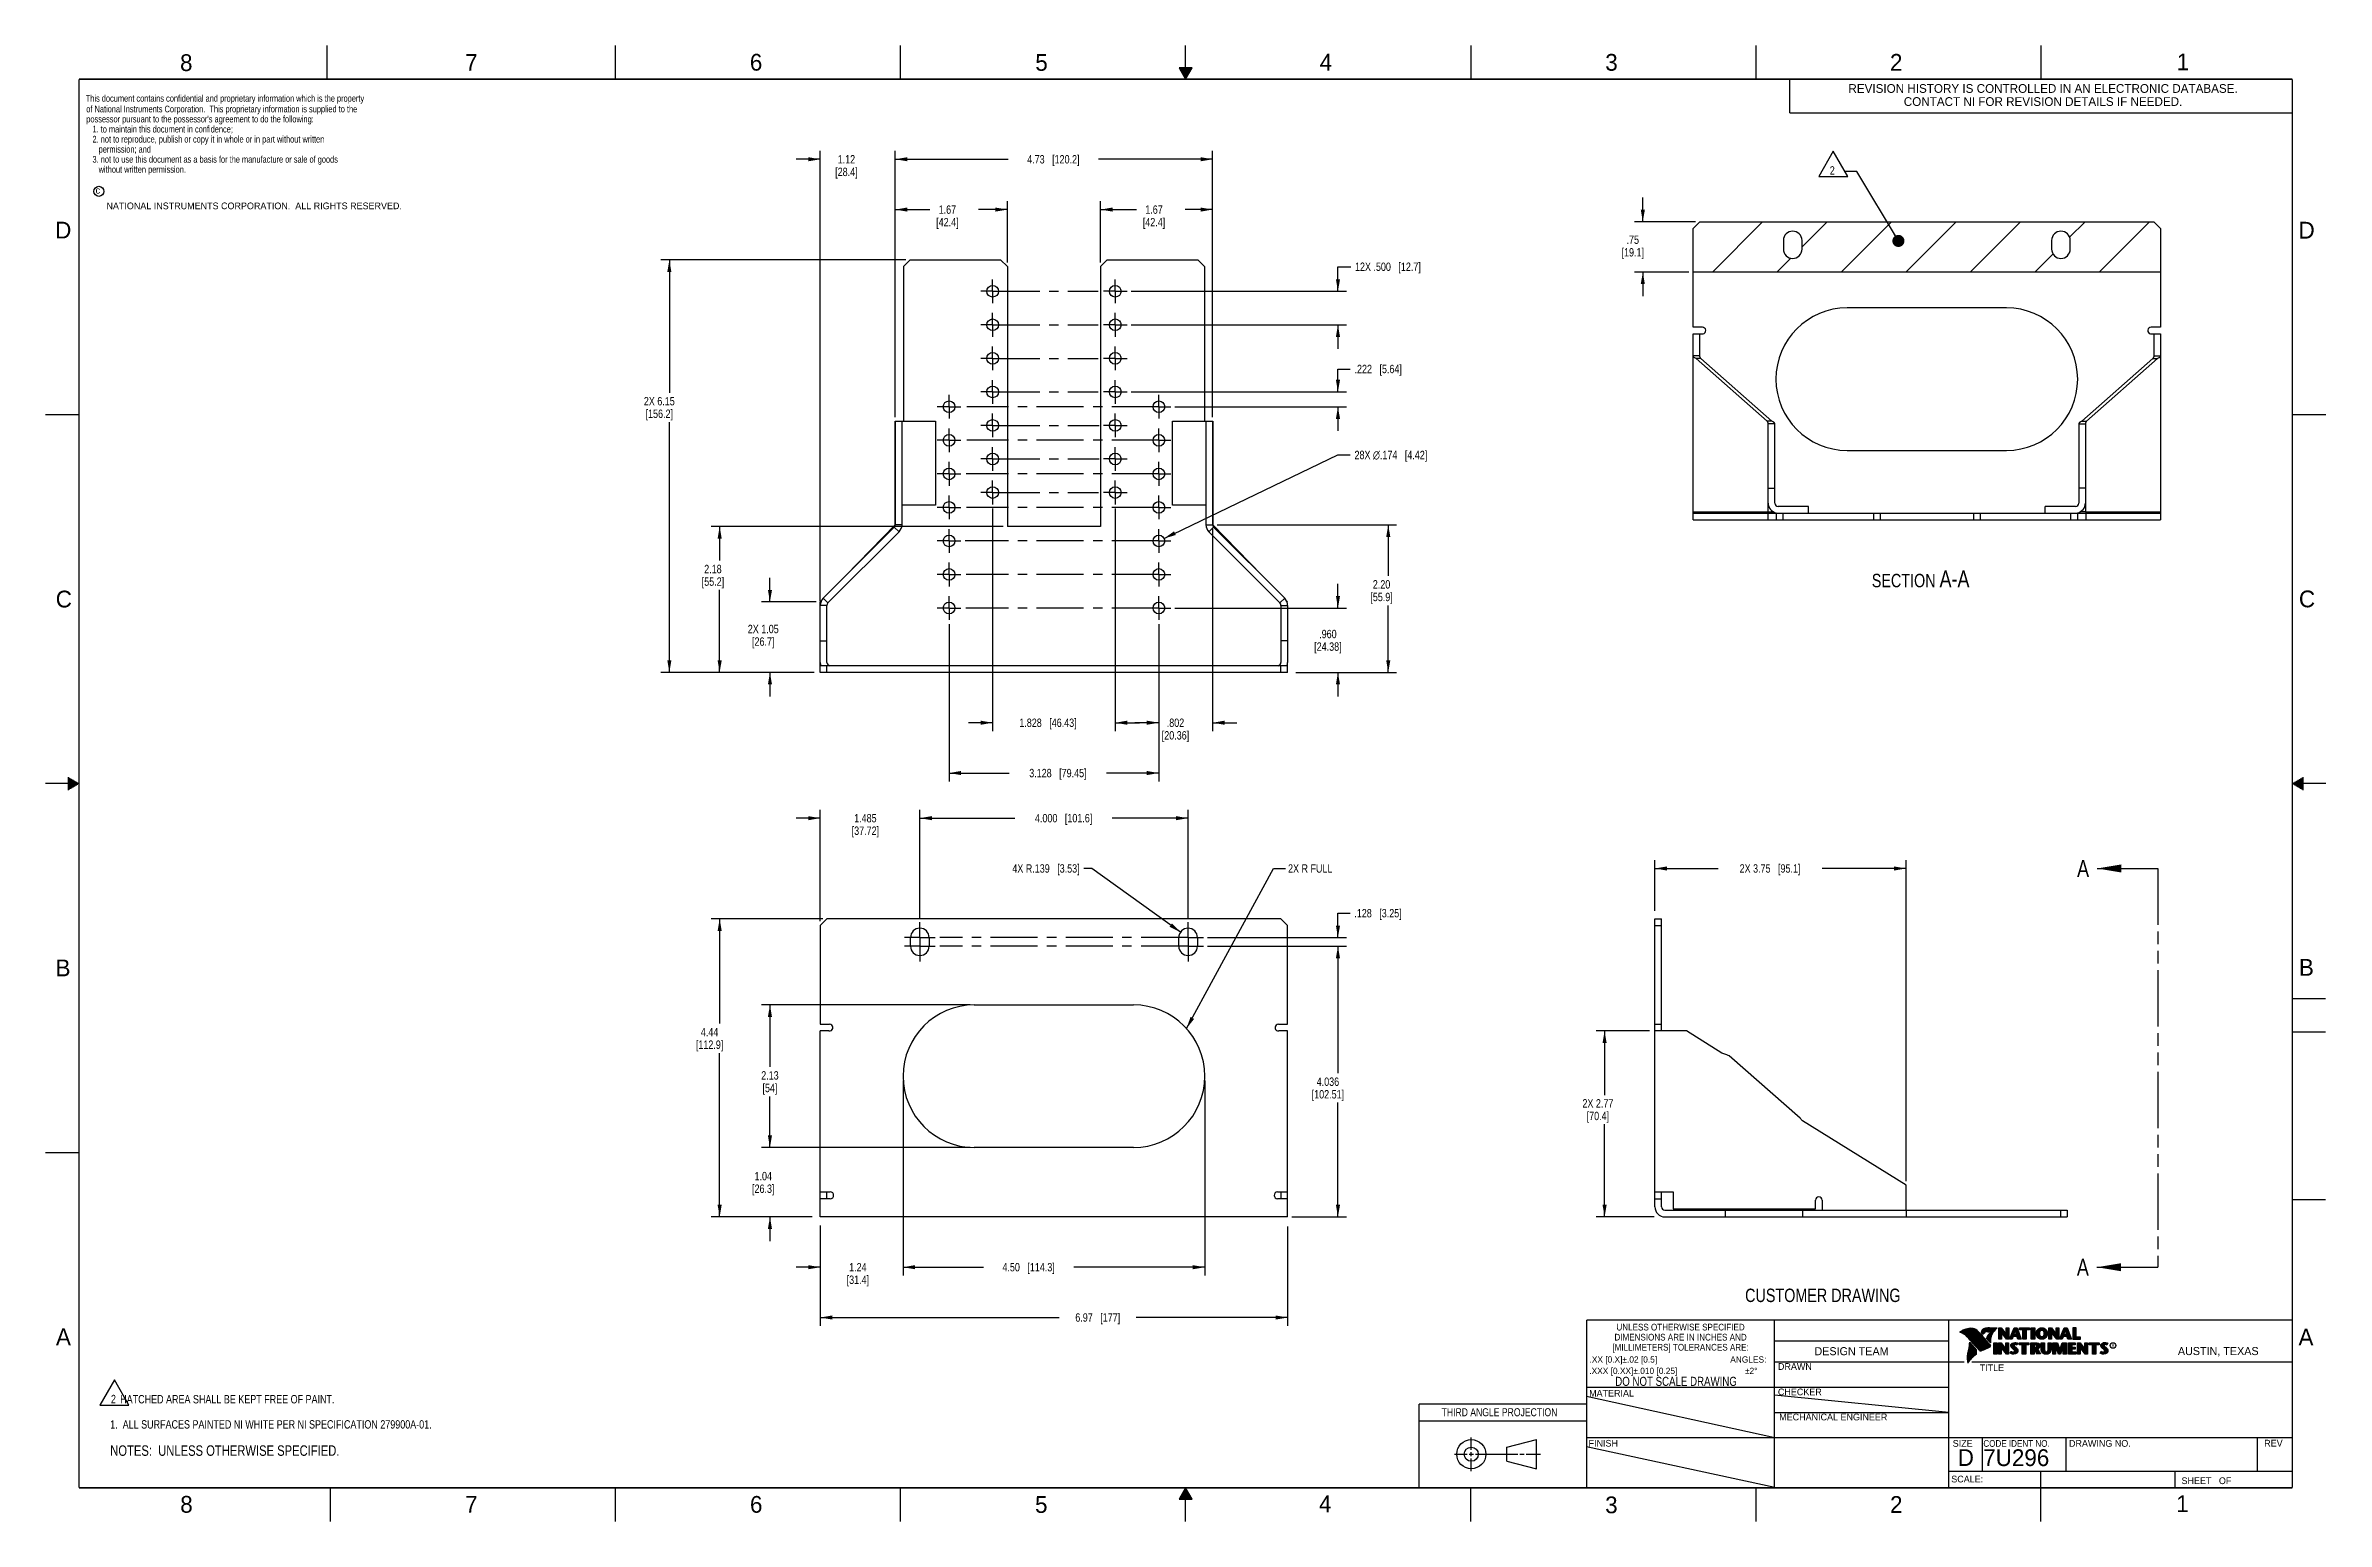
# Model space of a CAD drawing. Header units: inches. Extents: x 0 to 34, y 0 to 22.
import ezdxf

# ---------------------------------------------------------------- set-up
doc = ezdxf.new("R2010")
doc.units = ezdxf.units.IN
doc.header["$LTSCALE"] = 1.87
doc.header["$MEASUREMENT"] = 0
doc.linetypes.add('CENTER', pattern=[0.6, 0.375, -0.075, 0.075, -0.075])
doc.linetypes.add('PHANTOM', pattern=[0.8, 0.45, -0.05, 0.1, -0.05, 0.1, -0.05])
doc.layers.get('0').update_dxf_attribs({"linetype": 'CONTINUOUS'})
for name, color, linetype in [('02___PRT_ALL_AXES', 7, 'CONTINUOUS'), ('03___PRT_ALL_CURVES', 7, 'CONTINUOUS'), ('DEFAULT_3', 7, 'PHANTOM'), ('DETAIL', 7, 'CONTINUOUS'), ('DIMENSIONS', 7, 'CONTINUOUS')]:
    doc.layers.add(name, color=color, linetype=linetype)
doc.styles.get("Standard").update_dxf_attribs({"font": 'txt', "width": 0.8})
doc.styles.add('TEXTSTYLE_2', font='txt')
doc.styles.add('TEXTSTYLE_3', font='gdt')
doc.styles.add('TEXTSTYLE_4', font='txt', dxfattribs={"width": 0.9})
doc.dimstyles.new('DIMSTYLE_1', dxfattribs={"dimtxt": 0.125, "dimasz": 0.18, "dimexe": 0.18, "dimexo": 0.0625, "dimgap": 0.09, "dimtad": 0, "dimtih": 1, "dimtoh": 1, "dimzin": 4, "dimdsep": 46, "dimtxsty": 'STANDARD', "dimblk": '_FILLED', "dimblk1": '_FILLED', "dimblk2": '_FILLED', "dimcen": 0.09, "dimadec": 0, "dimazin": 0, "dimtp": 0.01, "dimtm": 0.01, "dimtfac": 1, "dimtofl": 0, "dimtmove": 0, "dimatfit": 3, "dimldrblk": '_FILLED', "dimfxl": 1, "dimtolj": 1, "dimtzin": 4, "dimarcsym": 0})
doc.dimstyles.new('DIMSTYLE_2', dxfattribs={"dimtxt": 0.125, "dimasz": 0.18, "dimexe": 0.18, "dimexo": 0.0625, "dimgap": 0.09, "dimtad": 0, "dimtih": 1, "dimtoh": 1, "dimdec": 3, "dimzin": 4, "dimdsep": 46, "dimtxsty": 'STANDARD', "dimblk": '_FILLED', "dimblk1": '_FILLED', "dimblk2": '_FILLED', "dimcen": 0.09, "dimadec": 0, "dimazin": 0, "dimtp": 0.001, "dimtm": 0.001, "dimtfac": 1, "dimtdec": 3, "dimtofl": 0, "dimtmove": 0, "dimatfit": 3, "dimldrblk": '_FILLED', "dimfxl": 1, "dimtolj": 1, "dimtzin": 4, "dimarcsym": 0})
doc.dimstyles.new('DIMSTYLE_3', dxfattribs={"dimtxt": 0.125, "dimasz": 0.18, "dimexe": 0.18, "dimexo": 0.0625, "dimgap": 0.09, "dimtad": 0, "dimtih": 1, "dimtoh": 1, "dimdec": 3, "dimzin": 4, "dimdsep": 46, "dimtxsty": 'STANDARD', "dimblk": '_FILLED', "dimblk1": '_FILLED', "dimblk2": '_FILLED', "dimcen": 0.09, "dimadec": 0, "dimazin": 0, "dimtp": 0.001, "dimtm": 0.001, "dimtfac": 1, "dimtdec": 3, "dimtofl": 0, "dimtmove": 0, "dimatfit": 3, "dimldrblk": '_FILLED', "dimfxl": 1, "dimtolj": 1, "dimtzin": 4, "dimarcsym": 0})
doc.dimstyles.new('DIMSTYLE_4', dxfattribs={"dimtxt": 0.125, "dimasz": 0.18, "dimexe": 0.18, "dimexo": 0.0625, "dimgap": 0.09, "dimtad": 0, "dimtih": 1, "dimtoh": 1, "dimdec": 3, "dimzin": 4, "dimdsep": 46, "dimtxsty": 'STANDARD', "dimblk": '_FILLED', "dimblk1": '_FILLED', "dimblk2": '_FILLED', "dimcen": 0.09, "dimadec": 0, "dimazin": 0, "dimtp": 0.001, "dimtm": 0.001, "dimtfac": 1, "dimtdec": 3, "dimtofl": 0, "dimtmove": 0, "dimatfit": 3, "dimldrblk": '_FILLED', "dimfxl": 1, "dimtolj": 1, "dimtzin": 4, "dimarcsym": 0})
doc.dimstyles.get("Standard").update_dxf_attribs({"dimtxt": 0.125, "dimasz": 0.18, "dimexe": 0.18, "dimexo": 0.0625, "dimgap": 0.09, "dimtad": 0, "dimtih": 1, "dimtoh": 1, "dimdec": 3, "dimzin": 4, "dimdsep": 46, "dimtxsty": 'STANDARD', "dimblk": '_FILLED', "dimblk1": '_FILLED', "dimblk2": '_FILLED', "dimcen": 0.09, "dimadec": 0, "dimazin": 0, "dimtol": 1, "dimtp": 0.001, "dimtm": 0.001, "dimtfac": 1, "dimtdec": 3, "dimtofl": 0, "dimtmove": 0, "dimatfit": 3, "dimldrblk": '_FILLED', "dimfxl": 1, "dimtolj": 1, "dimtzin": 4, "dimarcsym": 0})

msp = doc.modelspace()

# ---------------------------------------------------------------- texts
at = {"color": 7, "linetype": 'CONTINUOUS', "char_height": 0.25, "width": 0.2, "attachment_point": 1, "line_spacing_factor": 0.9}
for insert in [(30.2927, 9.8581), (30.2894, 3.9141)]:
    msp.add_mtext('A', dxfattribs=dict(at, insert=insert))
at = {"color": 2, "linetype": 'CONTINUOUS', "insert": (21.6796, 1.6868), "char_height": 0.12, "width": 2.112, "attachment_point": 2, "line_spacing_factor": 0.9}
msp.add_mtext('THIRD ANGLE PROJECTION', dxfattribs=at)
at = {"layer": 'DETAIL', "color": 2, "linetype": 'CONTINUOUS', "line_spacing_factor": 0.9}
for s, insert, char_height, width, attachment_point, style in [('8', (2.0046, 21.8713), 0.25, 0.25, 1, 'TEXTSTYLE_2'), ('7', (6.2556, 21.8743), 0.25, 0.25, 1, 'TEXTSTYLE_2'), ('6', (10.5012, 21.8772), 0.25, 0.25, 1, 'TEXTSTYLE_2'), ('5', (14.7576, 21.8747), 0.25, 0.25, 1, 'TEXTSTYLE_2'), ('4', (18.9977, 21.8777), 0.25, 0.25, 1, 'TEXTSTYLE_2'), ('3', (23.2569, 21.8759), 0.25, 0.25, 1, 'TEXTSTYLE_2'), ('2', (27.5025, 21.8762), 0.25, 0.25, 1, 'TEXTSTYLE_2'), ('1', (31.7781, 21.8826), 0.25, 0.25, 1, 'TEXTSTYLE_2'), ('REVISION HISTORY IS CONTROLLED IN AN ELECTRONIC DATABASE.\\PCONTACT NI FOR REVISION DETAILS IF NEEDED.', (29.7852, 21.4262), 0.13, 7.41, 2, 'TEXTSTYLE_2'), ('c', (0.7457, 19.8939), 0.1, 0.1, 1, 'TEXTSTYLE_2'), ('NATIONAL INSTRUMENTS CORPORATION.  ALL RIGHTS RESERVED.', (0.9071, 19.6611), 0.1, 5.5, 1, 'TEXTSTYLE_2'), ('D', (0.1424, 19.375), 0.25, 0.25, 1, 'TEXTSTYLE_2'), ('D', (33.5947, 19.3736), 0.25, 0.25, 1, 'TEXTSTYLE_2'), ('C', (0.1508, 13.8746), 0.25, 0.25, 1, 'TEXTSTYLE_2'), ('C', (33.6004, 13.8767), 0.25, 0.25, 1, 'TEXTSTYLE_2'), ('B', (0.1483, 8.3757), 0.25, 0.25, 1, 'TEXTSTYLE_2'), ('B', (33.6006, 8.3845), 0.25, 0.25, 1, 'TEXTSTYLE_2'), ('A', (0.1541, 2.8761), 0.25, 0.25, 1, 'TEXTSTYLE_2'), ('UNLESS OTHERWISE SPECIFIED\\PDIMENSIONS ARE IN INCHES AND\\P[MILLIMETERS] TOLERANCES ARE:', (24.3799, 2.9459), 0.1, 2.61, 2, 'TEXTSTYLE_4'), ('A', (33.5939, 2.8728), 0.25, 0.25, 1, 'TEXTSTYLE_2'), ('.XX [0.X]\\Fgdt;{\\Fgdt;`}\\Ftxt;.02 [0.5]', (23.0222, 2.4598), 0.093, 1.7825, 1, 'TEXTSTYLE_2'), ('ANGLES:', (25.1207, 2.4598), 0.093, 0.651, 1, 'TEXTSTYLE_2'), ('DESIGN TEAM', (26.3763, 2.5968), 0.12, 1.32, 1, 'TEXTSTYLE_2'), ('R', (30.8076, 2.6413), 0.042, 0.041979, 1, 'TEXTSTYLE_2'), ('AUSTIN, TEXAS', (31.7957, 2.599), 0.12, 1.56, 1, 'TEXTSTYLE_2'), ('.XXX [0.XX]\\Fgdt;{\\Fgdt;`}\\Ftxt;.010 [0.25]', (23.0191, 2.2902), 0.093, 2.1545, 1, 'TEXTSTYLE_2'), ('{\\Fgdt;`}\\Ftxt;2\\Fgdt;{\\Fgdt;~}', (25.3404, 2.2902), 0.093, 0.2635, 1, 'TEXTSTYLE_3'), ('DRAWN', (25.8322, 2.3586), 0.1, 0.5, 1, 'TEXTSTYLE_2'), ('TITLE', (28.8397, 2.3397), 0.1, 0.5, 1, 'TEXTSTYLE_2'), ('MATERIAL', (23.0161, 1.9609), 0.1, 0.8, 1, 'TEXTSTYLE_2'), ('CHECKER', (25.8315, 1.98), 0.1, 0.7, 1, 'TEXTSTYLE_2'), ('MECHANICAL ENGINEER', (25.8509, 1.6057), 0.1, 1.9, 1, 'TEXTSTYLE_2'), ('FINISH', (23.0078, 1.2144), 0.1, 0.6, 1, 'TEXTSTYLE_2'), ('SIZE', (28.4379, 1.2118), 0.1, 0.4, 1, 'TEXTSTYLE_2'), ('CODE IDENT NO.', (28.8949, 1.2115), 0.1, 1.26, 1, 'TEXTSTYLE_4'), ('DRAWING NO.', (30.1721, 1.2121), 0.1, 1.1, 1, 'TEXTSTYLE_2'), ('REV', (33.0828, 1.2156), 0.1, 0.3, 1, 'TEXTSTYLE_2'), ('SCALE:', (28.4164, 0.6806), 0.1, 0.6, 1, 'TEXTSTYLE_2'), ('8', (2.0074, 0.3791), 0.25, 0.25, 1, 'TEXTSTYLE_2'), ('7', (6.2552, 0.3787), 0.25, 0.25, 1, 'TEXTSTYLE_2'), ('6', (10.5032, 0.3784), 0.25, 0.25, 1, 'TEXTSTYLE_2'), ('5', (14.754, 0.3762), 0.25, 0.25, 1, 'TEXTSTYLE_2'), ('4', (18.9884, 0.3869), 0.25, 0.25, 1, 'TEXTSTYLE_2'), ('3', (23.2555, 0.371), 0.25, 0.25, 1, 'TEXTSTYLE_2'), ('2', (27.5035, 0.3763), 0.25, 0.25, 1, 'TEXTSTYLE_2'), ('1', (31.7706, 0.389), 0.25, 0.25, 1, 'TEXTSTYLE_2'), ('SHEET   OF', (31.8499, 0.6557), 0.1, 1, 1, 'TEXTSTYLE_2')]:
    msp.add_mtext(s, dxfattribs=dict(at, insert=insert, char_height=char_height, width=width, attachment_point=attachment_point, style=style))
at = {"layer": 'DETAIL', "color": 2, "linetype": 'CONTINUOUS', "attachment_point": 1, "line_spacing_factor": 0.9}
for s, insert, char_height, width in [('This document contains confidential and proprietary information which is the property', (0.599, 21.2641), 0.1, 6.8), ("of National Instruments Corporation.  This proprietary information is supplied to the\\Ppossessor pursuant to the possessor's agreement to do the following:\\P   1. to maintain this document in confidence;\\P   2. not to reproduce, publish or copy it in whole or in part without written\\P      permission; and\\P   3. not to use this document as a basis for the manufacture or sale of goods\\P      without written permission.", (0.6067, 21.1051), 0.1, 6.8), (' 2X R FULL', (18.4898, 9.7956), 0.125, 1), ('    HATCHED AREA SHALL BE KEPT FREE OF PAINT.\\P \\P1.  ALL SURFACES PAINTED NI WHITE PER NI SPECIFICATION 279900A-01.\\P \\P\\H0.15625;NOTES:  UNLESS OTHERWISE SPECIFIED.', (0.9636, 1.8835), 0.125, 6.6)]:
    msp.add_mtext(s, dxfattribs=dict(at, insert=insert, char_height=char_height, width=width))
at = {"layer": 'DETAIL', "color": 7, "linetype": 'CONTINUOUS', "attachment_point": 2, "line_spacing_factor": 0.9}
for s, insert, char_height, width in [('SECTION \\H0.25;A-A', (27.9595, 14.1756), 0.2, 1.88), ('CUSTOMER DRAWING', (26.5014, 3.4696), 0.2, 2.56), ('DO NOT SCALE DRAWING', (24.3126, 2.1549), 0.135, 2.16)]:
    msp.add_mtext(s, dxfattribs=dict(at, insert=insert, char_height=char_height, width=width))
at = {"layer": 'DETAIL', "color": 7, "linetype": 'CONTINUOUS', "char_height": 0.25, "attachment_point": 1, "line_spacing_factor": 0.9, "style": 'TEXTSTYLE_2'}
for s, insert, width in [('D  ', (28.5128, 1.0764), 0.75), ('7U296', (28.8928, 1.0745), 1.25)]:
    msp.add_mtext(s, dxfattribs=dict(at, insert=insert, width=width))

# ---------------------------------------------------------------- blocks, each defined once
blk = doc.blocks.new('THIRD_ANGLE_BL0', base_point=(21.651, 0.998))
at = {"color": 2, "linetype": 'CONTINUOUS'}
for p, q in [((21.259, 1.064), (21.259, 1.251)), ((21.259, 0.97), (21.259, 1.033)), ((21.009, 1.001), (21.197, 1.001)), ((21.228, 1.001), (21.291, 1.001)), ((21.259, 0.746), (21.259, 0.939)), ((21.322, 1.001), (21.952, 1.001)), ((21.983, 1.001), (22.046, 1.001)), ((22.077, 1.001), (22.293, 1.001))]:
    blk.add_line(p, q, dxfattribs=at)
at = {"color": 7, "linetype": 'CONTINUOUS'}
for p, q in [((21.791, 1.106), (22.23, 1.218)), ((21.791, 0.896), (21.791, 1.106)), ((22.23, 0.784), (22.23, 1.218)), ((21.791, 0.896), (22.23, 0.784))]:
    blk.add_line(p, q, dxfattribs=at)
for radius in [0.217, 0.105]:
    blk.add_circle((21.259, 1.001), radius, dxfattribs=at)
blk = doc.blocks.new('_FILLED')
at = {"color": 0, "linetype": 'BYBLOCK'}
blk.add_solid([(0, 0), (-1, 0.17), (-1, -0.17)], dxfattribs=at)
blk = doc.blocks.new('*D0')
at = {"layer": 'DIMENSIONS', "color": 2, "linetype": 'CONTINUOUS'}
for p, q in [((23.817, 19.375), (23.817, 19.735)), ((24.604, 19.375), (23.692, 19.375)), ((24.504, 18.625), (23.692, 18.625)), ((23.817, 18.625), (23.817, 18.265))]:
    blk.add_line(p, q, dxfattribs=at)
at = {"layer": 'DIMENSIONS', "color": 2, "linetype": 'CONTINUOUS', "xscale": 0.18, "yscale": 0.18, "zscale": 0.18}
for p, rotation in [((23.817, 19.375), 270), ((23.817, 18.625), 90)]:
    blk.add_blockref('_FILLED', p, dxfattribs=dict(at, rotation=rotation))
at = {"layer": 'DIMENSIONS', "color": 2, "linetype": 'CONTINUOUS', "insert": (23.667, 19.169), "char_height": 0.125, "width": 0.6, "attachment_point": 2, "line_spacing_factor": 0.9}
blk.add_mtext('.75\\P[19.1]', dxfattribs=at)
blk = doc.blocks.new('*D1')
at = {"layer": 'DIMENSIONS', "color": 2, "linetype": 'CONTINUOUS'}
for p, q in [((12.828, 18.806), (9.176, 18.806)), ((9.301, 18.806), (9.301, 16.825)), ((9.301, 12.656), (9.301, 16.387)), ((11.46, 12.656), (9.176, 12.656))]:
    blk.add_line(p, q, dxfattribs=at)
at = {"layer": 'DIMENSIONS', "color": 2, "linetype": 'CONTINUOUS', "xscale": 0.18, "yscale": 0.18, "zscale": 0.18}
for p, rotation in [((9.301, 18.806), 90), ((9.301, 12.656), 270)]:
    blk.add_blockref('_FILLED', p, dxfattribs=dict(at, rotation=rotation))
at = {"layer": 'DIMENSIONS', "color": 2, "linetype": 'CONTINUOUS', "insert": (9.151, 16.762), "char_height": 0.125, "width": 0.7, "attachment_point": 2, "line_spacing_factor": 0.9}
blk.add_mtext('2X 6.15\\P[156.2]', dxfattribs=at)
blk = doc.blocks.new('*D2')
at = {"layer": 'DIMENSIONS', "color": 2, "linetype": 'CONTINUOUS'}
for p, q in [((14.278, 14.831), (9.926, 14.831)), ((10.051, 14.831), (10.051, 14.323)), ((10.051, 12.656), (10.051, 13.885)), ((11.46, 12.656), (9.926, 12.656))]:
    blk.add_line(p, q, dxfattribs=at)
at = {"layer": 'DIMENSIONS', "color": 2, "linetype": 'CONTINUOUS', "xscale": 0.18, "yscale": 0.18, "zscale": 0.18}
for p, rotation in [((10.051, 14.831), 90), ((10.051, 12.656), 270)]:
    blk.add_blockref('_FILLED', p, dxfattribs=dict(at, rotation=rotation))
at = {"layer": 'DIMENSIONS', "color": 2, "linetype": 'CONTINUOUS', "insert": (9.951, 14.26), "char_height": 0.125, "width": 0.6, "attachment_point": 2, "line_spacing_factor": 0.9}
blk.add_mtext('2.18\\P[55.2]', dxfattribs=at)
blk = doc.blocks.new('*D3')
at = {"layer": 'DIMENSIONS', "color": 2, "linetype": 'CONTINUOUS'}
for p, q in [((12.67, 16.463), (12.67, 19.681)), ((12.67, 19.556), (13.185, 19.556)), ((14.341, 19.556), (13.91, 19.556)), ((14.341, 18.768), (14.341, 19.681))]:
    blk.add_line(p, q, dxfattribs=at)
at = {"layer": 'DIMENSIONS', "color": 2, "linetype": 'CONTINUOUS', "xscale": 0.18, "yscale": 0.18, "zscale": 0.18, "rotation": 180}
blk.add_blockref('_FILLED', (12.67, 19.556), dxfattribs=at)
at = {"layer": 'DIMENSIONS', "color": 2, "linetype": 'CONTINUOUS', "xscale": 0.18, "yscale": 0.18, "zscale": 0.18}
blk.add_blockref('_FILLED', (14.341, 19.556), dxfattribs=at)
at = {"layer": 'DIMENSIONS', "color": 2, "linetype": 'CONTINUOUS', "insert": (13.447, 19.618), "char_height": 0.125, "width": 0.6, "attachment_point": 2, "line_spacing_factor": 0.9}
blk.add_mtext('1.67\\P[42.4]', dxfattribs=at)
blk = doc.blocks.new('*D4')
at = {"layer": 'DIMENSIONS', "color": 2, "linetype": 'CONTINUOUS'}
for p, q in [((15.731, 18.768), (15.731, 19.681)), ((15.731, 19.556), (16.266, 19.556)), ((17.402, 19.556), (16.991, 19.556)), ((17.402, 16.463), (17.402, 19.681))]:
    blk.add_line(p, q, dxfattribs=at)
at = {"layer": 'DIMENSIONS', "color": 2, "linetype": 'CONTINUOUS', "xscale": 0.18, "yscale": 0.18, "zscale": 0.18, "rotation": 180}
blk.add_blockref('_FILLED', (15.731, 19.556), dxfattribs=at)
at = {"layer": 'DIMENSIONS', "color": 2, "linetype": 'CONTINUOUS', "xscale": 0.18, "yscale": 0.18, "zscale": 0.18}
blk.add_blockref('_FILLED', (17.402, 19.556), dxfattribs=at)
at = {"layer": 'DIMENSIONS', "color": 2, "linetype": 'CONTINUOUS', "insert": (16.528, 19.618), "char_height": 0.125, "width": 0.6, "attachment_point": 2, "line_spacing_factor": 0.9}
blk.add_mtext('1.67\\P[42.4]', dxfattribs=at)
blk = doc.blocks.new('*D5')
at = {"layer": 'DIMENSIONS', "color": 2, "linetype": 'CONTINUOUS'}
for p, q in [((12.67, 16.463), (12.67, 20.431)), ((17.402, 16.463), (17.402, 20.431)), ((12.67, 20.306), (14.352, 20.306)), ((17.402, 20.306), (15.702, 20.306))]:
    blk.add_line(p, q, dxfattribs=at)
at = {"layer": 'DIMENSIONS', "color": 2, "linetype": 'CONTINUOUS', "xscale": 0.18, "yscale": 0.18, "zscale": 0.18, "rotation": 180}
blk.add_blockref('_FILLED', (12.67, 20.306), dxfattribs=at)
at = {"layer": 'DIMENSIONS', "color": 2, "linetype": 'CONTINUOUS', "xscale": 0.18, "yscale": 0.18, "zscale": 0.18}
blk.add_blockref('_FILLED', (17.402, 20.306), dxfattribs=at)
at = {"layer": 'DIMENSIONS', "color": 2, "linetype": 'CONTINUOUS', "insert": (15.027, 20.368), "char_height": 0.125, "width": 1.225, "attachment_point": 2, "line_spacing_factor": 0.9}
blk.add_mtext('4.73{\\Ftxt.shx;\\W1.000000;\\H0.125000; }[120.2]', dxfattribs=at)
blk = doc.blocks.new('*D6')
at = {"layer": 'DIMENSIONS', "color": 2, "linetype": 'CONTINUOUS'}
for p, q in [((11.551, 13.718), (11.551, 20.431)), ((12.67, 16.463), (12.67, 20.431)), ((11.551, 20.306), (11.191, 20.306)), ((12.67, 20.306), (13.03, 20.306))]:
    blk.add_line(p, q, dxfattribs=at)
at = {"layer": 'DIMENSIONS', "color": 2, "linetype": 'CONTINUOUS', "xscale": 0.18, "yscale": 0.18, "zscale": 0.18}
blk.add_blockref('_FILLED', (11.551, 20.306), dxfattribs=at)
at = {"layer": 'DIMENSIONS', "color": 2, "linetype": 'CONTINUOUS', "xscale": 0.18, "yscale": 0.18, "zscale": 0.18, "rotation": 180}
blk.add_blockref('_FILLED', (12.67, 20.306), dxfattribs=at)
at = {"layer": 'DIMENSIONS', "color": 2, "linetype": 'CONTINUOUS', "insert": (11.941, 20.368), "char_height": 0.125, "width": 0.6, "attachment_point": 2, "line_spacing_factor": 0.9}
blk.add_mtext('1.12\\P[28.4]', dxfattribs=at)
blk = doc.blocks.new('*D7')
at = {"layer": 'DIMENSIONS', "color": 2, "linetype": 'CONTINUOUS'}
for p, q in [((13.472, 13.376), (13.472, 11.031)), ((16.6, 13.376), (16.6, 11.031)), ((13.472, 11.156), (14.37, 11.156)), ((16.6, 11.156), (15.82, 11.156))]:
    blk.add_line(p, q, dxfattribs=at)
at = {"layer": 'DIMENSIONS', "color": 2, "linetype": 'CONTINUOUS', "xscale": 0.18, "yscale": 0.18, "zscale": 0.18, "rotation": 180}
blk.add_blockref('_FILLED', (13.472, 11.156), dxfattribs=at)
at = {"layer": 'DIMENSIONS', "color": 2, "linetype": 'CONTINUOUS', "xscale": 0.18, "yscale": 0.18, "zscale": 0.18}
blk.add_blockref('_FILLED', (16.6, 11.156), dxfattribs=at)
at = {"layer": 'DIMENSIONS', "color": 2, "linetype": 'CONTINUOUS', "insert": (15.095, 11.218), "char_height": 0.125, "width": 1.325, "attachment_point": 2, "line_spacing_factor": 0.9}
blk.add_mtext('3.128{\\Ftxt.shx;\\W1.000000;\\H0.125000; }[79.45]', dxfattribs=at)
blk = doc.blocks.new('*D8')
at = {"layer": 'DIMENSIONS', "color": 2, "linetype": 'CONTINUOUS'}
for p, q in [((14.122, 15.098), (14.122, 11.781)), ((15.95, 15.098), (15.95, 11.781)), ((14.122, 11.906), (13.762, 11.906)), ((15.95, 11.906), (16.31, 11.906))]:
    blk.add_line(p, q, dxfattribs=at)
at = {"layer": 'DIMENSIONS', "color": 2, "linetype": 'CONTINUOUS', "xscale": 0.18, "yscale": 0.18, "zscale": 0.18}
blk.add_blockref('_FILLED', (14.122, 11.906), dxfattribs=at)
at = {"layer": 'DIMENSIONS', "color": 2, "linetype": 'CONTINUOUS', "xscale": 0.18, "yscale": 0.18, "zscale": 0.18, "rotation": 180}
blk.add_blockref('_FILLED', (15.95, 11.906), dxfattribs=at)
at = {"layer": 'DIMENSIONS', "color": 2, "linetype": 'CONTINUOUS', "insert": (14.947, 11.968), "char_height": 0.125, "width": 1.325, "attachment_point": 2, "line_spacing_factor": 0.9}
blk.add_mtext('1.828{\\Ftxt.shx;\\W1.000000;\\H0.125000; }[46.43]', dxfattribs=at)
blk = doc.blocks.new('*D9')
at = {"layer": 'DIMENSIONS', "color": 2, "linetype": 'CONTINUOUS'}
for p, q in [((19.271, 13.616), (19.271, 13.976)), ((16.839, 13.616), (19.396, 13.616)), ((18.642, 12.656), (19.396, 12.656)), ((19.271, 12.656), (19.271, 12.296))]:
    blk.add_line(p, q, dxfattribs=at)
at = {"layer": 'DIMENSIONS', "color": 2, "linetype": 'CONTINUOUS', "xscale": 0.18, "yscale": 0.18, "zscale": 0.18}
for p, rotation in [((19.271, 13.616), 270), ((19.271, 12.656), 90)]:
    blk.add_blockref('_FILLED', p, dxfattribs=dict(at, rotation=rotation))
at = {"layer": 'DIMENSIONS', "color": 2, "linetype": 'CONTINUOUS', "insert": (19.121, 13.291), "char_height": 0.125, "width": 0.7, "attachment_point": 2, "line_spacing_factor": 0.9}
blk.add_mtext('.960\\P[24.38]', dxfattribs=at)
blk = doc.blocks.new('*D10')
at = {"layer": 'DIMENSIONS', "color": 2, "linetype": 'CONTINUOUS'}
for p, q in [((17.468, 14.856), (20.146, 14.856)), ((20.021, 14.856), (20.021, 14.094)), ((20.021, 12.656), (20.021, 13.656)), ((18.656, 12.656), (20.146, 12.656))]:
    blk.add_line(p, q, dxfattribs=at)
at = {"layer": 'DIMENSIONS', "color": 2, "linetype": 'CONTINUOUS', "xscale": 0.18, "yscale": 0.18, "zscale": 0.18}
for p, rotation in [((20.021, 14.856), 90), ((20.021, 12.656), 270)]:
    blk.add_blockref('_FILLED', p, dxfattribs=dict(at, rotation=rotation))
at = {"layer": 'DIMENSIONS', "color": 2, "linetype": 'CONTINUOUS', "insert": (19.921, 14.031), "char_height": 0.125, "width": 0.6, "attachment_point": 2, "line_spacing_factor": 0.9}
blk.add_mtext('2.20\\P[55.9]', dxfattribs=at)
blk = doc.blocks.new('*D11')
at = {"layer": 'DIMENSIONS', "color": 2, "linetype": 'CONTINUOUS'}
for p, q in [((19.271, 18.338), (19.271, 18.704)), ((19.271, 18.704), (19.462, 18.704)), ((16.189, 18.338), (19.396, 18.338)), ((16.189, 17.838), (19.396, 17.838)), ((19.271, 17.838), (19.271, 17.478))]:
    blk.add_line(p, q, dxfattribs=at)
at = {"layer": 'DIMENSIONS', "color": 2, "linetype": 'CONTINUOUS', "xscale": 0.18, "yscale": 0.18, "zscale": 0.18}
for p, rotation in [((19.271, 18.338), 270), ((19.271, 17.838), 90)]:
    blk.add_blockref('_FILLED', p, dxfattribs=dict(at, rotation=rotation))
at = {"layer": 'DIMENSIONS', "color": 2, "linetype": 'CONTINUOUS', "insert": (19.525, 18.766), "char_height": 0.125, "width": 1.525, "attachment_point": 1, "line_spacing_factor": 0.9}
blk.add_mtext('12X .500{\\Ftxt.shx;\\W1.000000;\\H0.125000; }[12.7]', dxfattribs=at)
blk = doc.blocks.new('*D12')
at = {"layer": 'DIMENSIONS', "color": 2, "linetype": 'CONTINUOUS'}
for p, q in [((19.271, 16.838), (19.271, 17.179)), ((19.271, 17.179), (19.455, 17.179)), ((16.189, 16.838), (19.396, 16.838)), ((16.839, 16.616), (19.396, 16.616)), ((19.271, 16.616), (19.271, 16.256))]:
    blk.add_line(p, q, dxfattribs=at)
at = {"layer": 'DIMENSIONS', "color": 2, "linetype": 'CONTINUOUS', "xscale": 0.18, "yscale": 0.18, "zscale": 0.18}
for p, rotation in [((19.271, 16.838), 270), ((19.271, 16.616), 90)]:
    blk.add_blockref('_FILLED', p, dxfattribs=dict(at, rotation=rotation))
at = {"layer": 'DIMENSIONS', "color": 2, "linetype": 'CONTINUOUS', "insert": (19.518, 17.242), "char_height": 0.125, "width": 1.125, "attachment_point": 1, "line_spacing_factor": 0.9}
blk.add_mtext('.222{\\Ftxt.shx;\\W1.000000;\\H0.125000; }[5.64]', dxfattribs=at)
blk = doc.blocks.new('*D13')
at = {"layer": 'DIMENSIONS', "color": 2, "linetype": 'CONTINUOUS'}
for p, q in [((23.997, 9.101), (23.997, 9.858)), ((23.997, 9.733), (24.939, 9.733)), ((27.742, 9.733), (26.489, 9.733)), ((27.742, 5.073), (27.742, 9.858))]:
    blk.add_line(p, q, dxfattribs=at)
at = {"layer": 'DIMENSIONS', "color": 2, "linetype": 'CONTINUOUS', "xscale": 0.18, "yscale": 0.18, "zscale": 0.18, "rotation": 180}
blk.add_blockref('_FILLED', (23.997, 9.733), dxfattribs=at)
at = {"layer": 'DIMENSIONS', "color": 2, "linetype": 'CONTINUOUS', "xscale": 0.18, "yscale": 0.18, "zscale": 0.18}
blk.add_blockref('_FILLED', (27.742, 9.733), dxfattribs=at)
at = {"layer": 'DIMENSIONS', "color": 2, "linetype": 'CONTINUOUS', "insert": (25.714, 9.796), "char_height": 0.125, "width": 1.425, "attachment_point": 2, "line_spacing_factor": 0.9}
blk.add_mtext('2X 3.75{\\Ftxt.shx;\\W1.000000;\\H0.125000; }[95.1]', dxfattribs=at)
blk = doc.blocks.new('*D14')
at = {"layer": 'DIMENSIONS', "color": 2, "linetype": 'CONTINUOUS'}
for p, q in [((23.915, 7.311), (23.122, 7.311)), ((23.247, 7.311), (23.247, 6.356)), ((23.247, 4.539), (23.247, 5.919)), ((23.985, 4.539), (23.122, 4.539))]:
    blk.add_line(p, q, dxfattribs=at)
at = {"layer": 'DIMENSIONS', "color": 2, "linetype": 'CONTINUOUS', "xscale": 0.18, "yscale": 0.18, "zscale": 0.18}
for p, rotation in [((23.247, 7.311), 90), ((23.247, 4.539), 270)]:
    blk.add_blockref('_FILLED', p, dxfattribs=dict(at, rotation=rotation))
at = {"layer": 'DIMENSIONS', "color": 2, "linetype": 'CONTINUOUS', "insert": (23.147, 6.294), "char_height": 0.125, "width": 0.7, "attachment_point": 2, "line_spacing_factor": 0.9}
blk.add_mtext('2X 2.77\\P[70.4]', dxfattribs=at)
blk = doc.blocks.new('*D15')
at = {"layer": 'DIMENSIONS', "color": 2, "linetype": 'CONTINUOUS'}
for p, q in [((16.678, 14.654), (19.271, 15.898)), ((19.271, 15.898), (19.455, 15.898))]:
    blk.add_line(p, q, dxfattribs=at)
at = {"layer": 'DIMENSIONS', "color": 2, "linetype": 'CONTINUOUS', "xscale": 0.18, "yscale": 0.18, "zscale": 0.18, "rotation": 205.6343431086}
blk.add_blockref('_FILLED', (16.678, 14.654), dxfattribs=at)
at = {"layer": 'DIMENSIONS', "color": 2, "linetype": 'CONTINUOUS', "insert": (19.518, 15.96), "char_height": 0.125, "width": 1.69167, "attachment_point": 1, "line_spacing_factor": 0.9}
blk.add_mtext('28X \\Fgdt;{\\Fgdt;n}\\Ftxt;.174{\\Ftxt.shx;\\W1.000000;\\H0.125000; }[4.42]', dxfattribs=at)
blk = doc.blocks.new('*D16')
at = {"layer": 'DIMENSIONS', "color": 2, "linetype": 'CONTINUOUS'}
for p, q in [((10.801, 13.706), (10.801, 14.066)), ((11.488, 13.706), (10.676, 13.706)), ((11.446, 12.656), (10.676, 12.656)), ((10.801, 12.656), (10.801, 12.296))]:
    blk.add_line(p, q, dxfattribs=at)
at = {"layer": 'DIMENSIONS', "color": 2, "linetype": 'CONTINUOUS', "xscale": 0.18, "yscale": 0.18, "zscale": 0.18}
for p, rotation in [((10.801, 13.706), 270), ((10.801, 12.656), 90)]:
    blk.add_blockref('_FILLED', p, dxfattribs=dict(at, rotation=rotation))
at = {"layer": 'DIMENSIONS', "color": 2, "linetype": 'CONTINUOUS', "insert": (10.701, 13.366), "char_height": 0.125, "width": 0.7, "attachment_point": 2, "line_spacing_factor": 0.9}
blk.add_mtext('2X 1.05\\P[26.7]', dxfattribs=at)
blk = doc.blocks.new('*D17')
at = {"layer": 'DIMENSIONS', "color": 2, "linetype": 'CONTINUOUS'}
for p, q in [((17.327, 8.575), (19.396, 8.575)), ((19.271, 8.575), (19.271, 6.68)), ((19.271, 4.539), (19.271, 6.242)), ((18.583, 4.539), (19.396, 4.539))]:
    blk.add_line(p, q, dxfattribs=at)
at = {"layer": 'DIMENSIONS', "color": 2, "linetype": 'CONTINUOUS', "xscale": 0.18, "yscale": 0.18, "zscale": 0.18}
for p, rotation in [((19.271, 8.575), 90), ((19.271, 4.539), 270)]:
    blk.add_blockref('_FILLED', p, dxfattribs=dict(at, rotation=rotation))
at = {"layer": 'DIMENSIONS', "color": 2, "linetype": 'CONTINUOUS', "insert": (19.121, 6.617), "char_height": 0.125, "width": 0.8, "attachment_point": 2, "line_spacing_factor": 0.9}
blk.add_mtext('4.036\\P[102.51]', dxfattribs=at)
blk = doc.blocks.new('*D18')
at = {"layer": 'DIMENSIONS', "color": 2, "linetype": 'CONTINUOUS'}
for p, q in [((19.271, 8.703), (19.271, 9.067)), ((19.271, 9.067), (19.453, 9.067)), ((17.327, 8.703), (19.396, 8.703)), ((17.327, 8.575), (19.396, 8.575)), ((19.271, 8.575), (19.271, 8.215))]:
    blk.add_line(p, q, dxfattribs=at)
at = {"layer": 'DIMENSIONS', "color": 2, "linetype": 'CONTINUOUS', "xscale": 0.18, "yscale": 0.18, "zscale": 0.18}
for p, rotation in [((19.271, 8.703), 270), ((19.271, 8.575), 90)]:
    blk.add_blockref('_FILLED', p, dxfattribs=dict(at, rotation=rotation))
at = {"layer": 'DIMENSIONS', "color": 2, "linetype": 'CONTINUOUS', "insert": (19.515, 9.129), "char_height": 0.125, "width": 1.125, "attachment_point": 1, "line_spacing_factor": 0.9}
blk.add_mtext('.128{\\Ftxt.shx;\\W1.000000;\\H0.125000; }[3.25]', dxfattribs=at)
blk = doc.blocks.new('*D19')
at = {"layer": 'DIMENSIONS', "color": 2, "linetype": 'CONTINUOUS'}
for p, q in [((13.036, 8.995), (13.036, 10.608)), ((17.036, 8.995), (17.036, 10.608)), ((13.036, 10.483), (14.455, 10.483)), ((17.036, 10.483), (15.905, 10.483))]:
    blk.add_line(p, q, dxfattribs=at)
at = {"layer": 'DIMENSIONS', "color": 2, "linetype": 'CONTINUOUS', "xscale": 0.18, "yscale": 0.18, "zscale": 0.18, "rotation": 180}
blk.add_blockref('_FILLED', (13.036, 10.483), dxfattribs=at)
at = {"layer": 'DIMENSIONS', "color": 2, "linetype": 'CONTINUOUS', "xscale": 0.18, "yscale": 0.18, "zscale": 0.18}
blk.add_blockref('_FILLED', (17.036, 10.483), dxfattribs=at)
at = {"layer": 'DIMENSIONS', "color": 2, "linetype": 'CONTINUOUS', "insert": (15.18, 10.546), "char_height": 0.125, "width": 1.325, "attachment_point": 2, "line_spacing_factor": 0.9}
blk.add_mtext('4.000{\\Ftxt.shx;\\W1.000000;\\H0.125000; }[101.6]', dxfattribs=at)
blk = doc.blocks.new('*D20')
at = {"layer": 'DIMENSIONS', "color": 2, "linetype": 'CONTINUOUS'}
for p, q in [((11.551, 8.946), (11.551, 10.608)), ((13.036, 8.995), (13.036, 10.608)), ((11.551, 10.483), (11.191, 10.483)), ((13.036, 10.483), (13.396, 10.483))]:
    blk.add_line(p, q, dxfattribs=at)
at = {"layer": 'DIMENSIONS', "color": 2, "linetype": 'CONTINUOUS', "xscale": 0.18, "yscale": 0.18, "zscale": 0.18}
blk.add_blockref('_FILLED', (11.551, 10.483), dxfattribs=at)
at = {"layer": 'DIMENSIONS', "color": 2, "linetype": 'CONTINUOUS', "xscale": 0.18, "yscale": 0.18, "zscale": 0.18, "rotation": 180}
blk.add_blockref('_FILLED', (13.036, 10.483), dxfattribs=at)
at = {"layer": 'DIMENSIONS', "color": 2, "linetype": 'CONTINUOUS', "insert": (12.224, 10.546), "char_height": 0.125, "width": 0.7, "attachment_point": 2, "line_spacing_factor": 0.9}
blk.add_mtext('1.485\\P[37.72]', dxfattribs=at)
blk = doc.blocks.new('*D21')
at = {"layer": 'DIMENSIONS', "color": 2, "linetype": 'CONTINUOUS'}
for p, q in [((13.786, 7.699), (10.676, 7.699)), ((10.801, 7.699), (10.801, 6.774)), ((10.801, 5.574), (10.801, 6.336)), ((13.786, 5.574), (10.676, 5.574))]:
    blk.add_line(p, q, dxfattribs=at)
at = {"layer": 'DIMENSIONS', "color": 2, "linetype": 'CONTINUOUS', "xscale": 0.18, "yscale": 0.18, "zscale": 0.18}
for p, rotation in [((10.801, 7.699), 90), ((10.801, 5.574), 270)]:
    blk.add_blockref('_FILLED', p, dxfattribs=dict(at, rotation=rotation))
at = {"layer": 'DIMENSIONS', "color": 2, "linetype": 'CONTINUOUS', "insert": (10.801, 6.711), "char_height": 0.125, "width": 0.4, "attachment_point": 2, "line_spacing_factor": 0.9}
blk.add_mtext('2.13\\P[54]', dxfattribs=at)
blk = doc.blocks.new('*D22')
at = {"layer": 'DIMENSIONS', "color": 2, "linetype": 'CONTINUOUS'}
for p, q in [((12.786, 6.574), (12.786, 3.664)), ((17.286, 6.574), (17.286, 3.664)), ((12.786, 3.789), (13.983, 3.789)), ((17.286, 3.789), (15.333, 3.789))]:
    blk.add_line(p, q, dxfattribs=at)
at = {"layer": 'DIMENSIONS', "color": 2, "linetype": 'CONTINUOUS', "xscale": 0.18, "yscale": 0.18, "zscale": 0.18, "rotation": 180}
blk.add_blockref('_FILLED', (12.786, 3.789), dxfattribs=at)
at = {"layer": 'DIMENSIONS', "color": 2, "linetype": 'CONTINUOUS', "xscale": 0.18, "yscale": 0.18, "zscale": 0.18}
blk.add_blockref('_FILLED', (17.286, 3.789), dxfattribs=at)
at = {"layer": 'DIMENSIONS', "color": 2, "linetype": 'CONTINUOUS', "insert": (14.658, 3.852), "char_height": 0.125, "width": 1.225, "attachment_point": 2, "line_spacing_factor": 0.9}
blk.add_mtext('4.50{\\Ftxt.shx;\\W1.000000;\\H0.125000; }[114.3]', dxfattribs=at)
blk = doc.blocks.new('*D23')
at = {"layer": 'DIMENSIONS', "color": 2, "linetype": 'CONTINUOUS'}
for p, q in [((11.551, 4.383), (11.551, 2.914)), ((18.521, 4.397), (18.521, 2.914)), ((11.551, 3.039), (15.114, 3.039)), ((18.521, 3.039), (16.264, 3.039))]:
    blk.add_line(p, q, dxfattribs=at)
at = {"layer": 'DIMENSIONS', "color": 2, "linetype": 'CONTINUOUS', "xscale": 0.18, "yscale": 0.18, "zscale": 0.18, "rotation": 180}
blk.add_blockref('_FILLED', (11.551, 3.039), dxfattribs=at)
at = {"layer": 'DIMENSIONS', "color": 2, "linetype": 'CONTINUOUS', "xscale": 0.18, "yscale": 0.18, "zscale": 0.18}
blk.add_blockref('_FILLED', (18.521, 3.039), dxfattribs=at)
at = {"layer": 'DIMENSIONS', "color": 2, "linetype": 'CONTINUOUS', "insert": (15.689, 3.102), "char_height": 0.125, "width": 1.025, "attachment_point": 2, "line_spacing_factor": 0.9}
blk.add_mtext('6.97{\\Ftxt.shx;\\W1.000000;\\H0.125000; }[177]', dxfattribs=at)
blk = doc.blocks.new('*D24')
at = {"layer": 'DIMENSIONS', "color": 2, "linetype": 'CONTINUOUS'}
for p, q in [((12.786, 6.574), (12.786, 3.664)), ((11.551, 4.411), (11.551, 3.664)), ((11.551, 3.789), (11.191, 3.789)), ((12.786, 3.789), (13.146, 3.789))]:
    blk.add_line(p, q, dxfattribs=at)
at = {"layer": 'DIMENSIONS', "color": 2, "linetype": 'CONTINUOUS', "xscale": 0.18, "yscale": 0.18, "zscale": 0.18}
blk.add_blockref('_FILLED', (11.551, 3.789), dxfattribs=at)
at = {"layer": 'DIMENSIONS', "color": 2, "linetype": 'CONTINUOUS', "xscale": 0.18, "yscale": 0.18, "zscale": 0.18, "rotation": 180}
blk.add_blockref('_FILLED', (12.786, 3.789), dxfattribs=at)
at = {"layer": 'DIMENSIONS', "color": 2, "linetype": 'CONTINUOUS', "insert": (12.112, 3.852), "char_height": 0.125, "width": 0.6, "attachment_point": 2, "line_spacing_factor": 0.9}
blk.add_mtext('1.24\\P[31.4]', dxfattribs=at)
blk = doc.blocks.new('*D25')
at = {"layer": 'DIMENSIONS', "color": 2, "linetype": 'CONTINUOUS'}
for p, q in [((11.588, 8.983), (9.926, 8.983)), ((10.051, 8.983), (10.051, 7.42)), ((10.051, 4.539), (10.051, 6.982)), ((11.391, 4.539), (9.926, 4.539))]:
    blk.add_line(p, q, dxfattribs=at)
at = {"layer": 'DIMENSIONS', "color": 2, "linetype": 'CONTINUOUS', "xscale": 0.18, "yscale": 0.18, "zscale": 0.18}
for p, rotation in [((10.051, 8.983), 90), ((10.051, 4.539), 270)]:
    blk.add_blockref('_FILLED', p, dxfattribs=dict(at, rotation=rotation))
at = {"layer": 'DIMENSIONS', "color": 2, "linetype": 'CONTINUOUS', "insert": (9.901, 7.357), "char_height": 0.125, "width": 0.7, "attachment_point": 2, "line_spacing_factor": 0.9}
blk.add_mtext('4.44\\P[112.9]', dxfattribs=at)
blk = doc.blocks.new('*D26')
at = {"layer": 'DIMENSIONS', "color": 2, "linetype": 'CONTINUOUS'}
for p, q in [((10.801, 5.574), (10.801, 5.934)), ((13.786, 5.574), (10.676, 5.574)), ((11.432, 4.539), (10.676, 4.539)), ((10.801, 4.539), (10.801, 4.179))]:
    blk.add_line(p, q, dxfattribs=at)
at = {"layer": 'DIMENSIONS', "color": 2, "linetype": 'CONTINUOUS', "xscale": 0.18, "yscale": 0.18, "zscale": 0.18}
for p, rotation in [((10.801, 5.574), 270), ((10.801, 4.539), 90)]:
    blk.add_blockref('_FILLED', p, dxfattribs=dict(at, rotation=rotation))
at = {"layer": 'DIMENSIONS', "color": 2, "linetype": 'CONTINUOUS', "insert": (10.701, 5.209), "char_height": 0.125, "width": 0.6, "attachment_point": 2, "line_spacing_factor": 0.9}
blk.add_mtext('1.04\\P[26.3]', dxfattribs=at)
blk = doc.blocks.new('*D27')
at = {"layer": 'DIMENSIONS', "color": 2, "linetype": 'CONTINUOUS'}
for p, q in [((17.402, 14.796), (17.402, 11.781)), ((16.6, 13.376), (16.6, 11.781)), ((16.6, 11.906), (16.24, 11.906)), ((17.402, 11.906), (17.762, 11.906))]:
    blk.add_line(p, q, dxfattribs=at)
at = {"layer": 'DIMENSIONS', "color": 2, "linetype": 'CONTINUOUS', "xscale": 0.18, "yscale": 0.18, "zscale": 0.18}
for p, rotation in [((16.6, 11.906), 360), ((17.402, 11.906), 180)]:
    blk.add_blockref('_FILLED', p, dxfattribs=dict(at, rotation=rotation))
at = {"layer": 'DIMENSIONS', "color": 2, "linetype": 'CONTINUOUS', "insert": (16.848, 11.968), "char_height": 0.125, "width": 0.7, "attachment_point": 2, "line_spacing_factor": 0.9}
blk.add_mtext('.802\\P[20.36]', dxfattribs=at)
blk = doc.blocks.new('*D28')
at = {"layer": 'DIMENSIONS', "color": 2, "linetype": 'CONTINUOUS'}
for p, q in [((15.599, 9.733), (15.481, 9.733)), ((16.923, 8.784), (15.599, 9.733))]:
    blk.add_line(p, q, dxfattribs=at)
at = {"layer": 'DIMENSIONS', "color": 2, "linetype": 'CONTINUOUS', "xscale": 0.18, "yscale": 0.18, "zscale": 0.18, "rotation": 324.3711825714}
blk.add_blockref('_FILLED', (16.923, 8.784), dxfattribs=at)
at = {"layer": 'DIMENSIONS', "color": 2, "linetype": 'CONTINUOUS', "insert": (15.419, 9.796), "char_height": 0.125, "width": 1.525, "attachment_point": 3, "line_spacing_factor": 0.9}
blk.add_mtext('4X R.139{\\Ftxt.shx;\\W1.000000;\\H0.125000; }[3.53]', dxfattribs=at)
blk = doc.blocks.new('TEXT_TRIANGLE_SMALL_BL1', base_point=(1.025, 1.92))
at = {"color": 2, "linetype": 'CONTINUOUS'}
for p, q in [((1.025, 2.108), (0.809, 1.733)), ((1.242, 1.733), (1.025, 2.108)), ((0.809, 1.733), (1.242, 1.733))]:
    blk.add_line(p, q, dxfattribs=at)
at = {"color": 2, "linetype": 'CONTINUOUS', "width": 0.8}
blk.add_text('2', height=0.125, dxfattribs=at).set_placement((0.974, 1.761))
blk = doc.blocks.new('TEXT_TRIANGLE_SMALL_BL2', base_point=(26.657, 20.236))
at = {"layer": 'DETAIL', "color": 2, "linetype": 'CONTINUOUS'}
for p, q in [((26.657, 20.424), (26.441, 20.049)), ((26.873, 20.049), (26.657, 20.424)), ((26.441, 20.049), (26.873, 20.049))]:
    blk.add_line(p, q, dxfattribs=at)
at = {"layer": 'DETAIL', "color": 2, "linetype": 'CONTINUOUS', "width": 0.8}
blk.add_text('2', height=0.125, dxfattribs=at).set_placement((26.605, 20.077))

# ---------------------------------------------------------------- dimensions: what is measured, and where the dimension line sits
at = {"layer": 'DIMENSIONS', "color": 2, "linetype": 'CONTINUOUS'}
for base, p1, p2, dimstyle, picture, middle in [((12.6702, 20.306), (11.551, 13.7185), (12.6702, 16.4635), 'DIMSTYLE_1', '*D6', (11.9157, 20.2122)), ((14.341, 19.556), (12.6702, 16.4635), (14.341, 18.7685), 'DIMSTYLE_1', '*D3', (13.4224, 19.4622)), ((15.95, 11.906), (14.122, 15.0985), (15.95, 15.0985), 'DIMSTYLE_2', '*D8', (14.7965, 11.906)), ((16.6, 11.156), (13.472, 13.3765), (16.6, 13.3765), 'DIMSTYLE_2', '*D7', (14.9445, 11.156)), ((13.036, 10.4831), (11.551, 8.9456), (13.036, 8.9946), 'DIMSTYLE_2', '*D20', (12.1737, 10.3894)), ((17.036, 10.4831), (13.036, 8.9946), (17.036, 8.9946), 'DIMSTYLE_2', '*D19', (15.0301, 10.4831)), ((17.286, 3.7891), (12.786, 6.5741), (17.286, 6.5741), 'DIMSTYLE_1', '*D22', (14.5335, 3.7891))]:
    dim = msp.add_linear_dim(base=base, p1=p1, p2=p2, dimstyle=dimstyle, dxfattribs=at)
    dim.commit()
    dim.dimension.update_dxf_attribs({"geometry": picture, "text_midpoint": middle, "dimtype": 160})
for base, p1, p2, angle, dimstyle, picture, middle in [((12.6702, 20.306), (17.4018, 16.4635), (12.6702, 16.4635), 180, 'DIMSTYLE_1', '*D5', (14.9023, 20.306)), ((23.8167, 19.375), (24.5042, 18.625), (24.6042, 19.375), 90, 'DIMSTYLE_1', '*D0', (23.7167, 19.0125)), ((15.731, 19.556), (17.4018, 16.4635), (15.731, 18.7685), 180, 'DIMSTYLE_1', '*D4', (16.5032, 19.4622)), ((19.271, 16.838), (16.8395, 16.616), (16.1895, 16.838), 90, 'DIMSTYLE_2', '*D12', (20.08, 17.1791)), ((10.0509909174, 14.8309871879), (11.4601163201, 12.6559871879), (14.2784909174, 14.8309871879), 90, 'DIMSTYLE_1', '*D2', (9.9259909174, 14.1038311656)), ((16.6, 11.906), (17.4018, 14.7956), (16.6, 13.3765), 180, 'DIMSTYLE_2', '*D27', (16.8726, 11.8122)), ((20.021, 14.856), (18.6558, 12.656), (17.4685, 14.856), 90, 'DIMSTYLE_1', '*D10', (19.896, 13.8751)), ((19.271, 13.616), (18.6419, 12.656), (16.8395, 13.616), 90, 'DIMSTYLE_2', '*D9', (19.146, 13.1352)), ((10.051, 4.5391), (11.5885, 8.9831), (11.3905, 4.5391), 270, 'DIMSTYLE_1', '*D25', (9.926, 7.201)), ((19.271, 8.7031), (17.3275, 8.5751), (17.3275, 8.7031), 90, 'DIMSTYLE_2', '*D18', (20.0777, 9.0668)), ((19.271, 8.5751), (18.5835, 4.5391), (17.3275, 8.5751), 90, 'DIMSTYLE_2', '*D17', (19.121, 6.4611)), ((10.8009909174, 5.5740535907), (13.7859909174, 7.6990535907), (13.7859909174, 5.5740535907), 270, 'DIMSTYLE_1', '*D21', (10.6759909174, 6.5551515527)), ((11.5509909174, 3.7890535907), (12.7859909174, 6.5740535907), (11.5509909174, 4.4106832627), 180, 'DIMSTYLE_1', '*D24', (12.0869051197, 3.6953035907)), ((10.8009909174, 4.5390535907), (13.7859909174, 5.5740535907), (11.4322800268, 4.5390535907), 270, 'DIMSTYLE_1', '*D26', (10.6759909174, 5.0524223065)), ((11.551, 3.0391), (18.521, 4.3968), (11.551, 4.3828), 180, 'DIMSTYLE_1', '*D23', (15.5643, 3.0391))]:
    dim = msp.add_linear_dim(base=base, p1=p1, p2=p2, angle=angle, dimstyle=dimstyle, dxfattribs=at)
    dim.commit()
    dim.dimension.update_dxf_attribs({"geometry": picture, "text_midpoint": middle, "dimtype": 160})
for base, p1, p2, angle, text, dimstyle, picture, middle in [((9.301, 18.806), (11.4601, 12.656), (12.8285, 18.806), 90, '2X <>', 'DIMSTYLE_1', '*D1', (9.201, 16.6061)), ((19.271, 17.838), (16.1895, 18.338), (16.1895, 17.838), 270, '12X <>', 'DIMSTYLE_2', '*D11', (20.2872, 18.704)), ((10.801, 13.706), (11.4462, 12.656), (11.4885, 13.706), 90, '2X <>', 'DIMSTYLE_1', '*D16', (10.701, 13.2095)), ((23.247, 7.3105), (23.9847, 4.5391), (23.9151, 7.3105), 90, '2X <>', 'DIMSTYLE_1', '*D14', (23.147, 6.1375))]:
    dim = msp.add_linear_dim(base=base, p1=p1, p2=p2, angle=angle, text=text, dimstyle=dimstyle, dxfattribs=at)
    dim.commit()
    dim.dimension.update_dxf_attribs({"geometry": picture, "text_midpoint": middle, "dimtype": 160})
dim = msp.add_diameter_dim_2p(p1=(16.6784, 14.6536), p2=(16.5216, 14.5783), text='28X <>', dimstyle='DIMSTYLE_3', dxfattribs=at)
dim.commit()
dim.dimension.update_dxf_attribs({"geometry": '*D15', "text_midpoint": (20.3634, 15.8977), "dimtype": 163})
dim = msp.add_radius_dim(center=(17.036, 8.7031), mpoint=(16.923, 8.784), text='4X <>', dimstyle='DIMSTYLE_4', dxfattribs=at)
dim.commit()
dim.dimension.update_dxf_attribs({"geometry": '*D28', "text_midpoint": (14.4062, 9.7331), "dimtype": 164})
dim = msp.add_linear_dim(base=(27.741979, 9.733114), p1=(23.996977, 9.101099), p2=(27.741979, 5.073014), text='2X <>', dimstyle='DIMSTYLE_1', dxfattribs=at)
dim.commit()
dim.dimension.update_dxf_attribs({"geometry": '*D13', "text_midpoint": (25.613881, 9.733114), "dimtype": 160})

# ---------------------------------------------------------------- linework, layer by layer
at = {"color": 7, "linetype": 'CONTINUOUS'}
for p, q in [((24.5667, 19.275), (24.6667, 19.375)), ((24.5667, 17.8024), (24.5667, 19.275)), ((24.6667, 19.375), (31.4367, 19.375)), ((31.4367, 19.375), (31.5367, 19.275)), ((31.5367, 19.275), (31.5367, 17.8024)), ((12.891, 18.806), (12.791, 18.706)), ((12.791, 18.706), (12.791, 16.401)), ((12.891, 18.806), (14.241, 18.806)), ((14.341, 18.706), (14.241, 18.806)), ((14.341, 18.706), (14.341, 14.831)), ((15.831, 18.806), (15.731, 18.706)), ((15.731, 18.706), (15.731, 14.831)), ((15.831, 18.806), (17.181, 18.806)), ((17.281, 18.706), (17.181, 18.806)), ((17.281, 18.706), (17.281, 16.401)), ((24.7057, 17.8024), (24.5667, 17.8024)), ((24.5667, 17.7024), (24.71, 17.7024)), ((24.6667, 17.3738), (24.6667, 17.7024)), ((31.3934, 17.7024), (31.5367, 17.7024)), ((31.5367, 17.8024), (31.3977, 17.8024)), ((31.4367, 17.7024), (31.4367, 17.3738)), ((24.6667, 17.3738), (24.5667, 17.3738)), ((31.4367, 17.3738), (31.5367, 17.3738)), ((24.6814, 17.3338), (24.6107, 17.3338)), ((25.742, 16.4014), (24.6814, 17.3338)), ((31.4221, 17.3338), (30.3614, 16.4014)), ((31.4221, 17.3338), (31.4928, 17.3338)), ((12.666, 16.401), (12.666, 14.856)), ((12.666, 16.401), (13.2702, 16.401)), ((12.7702, 14.8581), (12.7702, 16.401)), ((13.2702, 16.401), (13.2702, 15.151)), ((16.8018, 16.401), (17.406, 16.401)), ((16.8018, 15.151), (16.8018, 16.401)), ((17.3018, 16.401), (17.3018, 14.8581)), ((17.406, 16.401), (17.406, 14.856)), ((25.742, 16.4014), (25.6713, 16.4014)), ((25.786, 16.3615), (25.686, 16.3615)), ((25.786, 15.1809), (25.786, 16.3615)), ((30.3175, 16.3615), (30.4175, 16.3615)), ((30.3175, 16.3615), (30.3175, 15.1809)), ((30.3614, 16.4014), (30.4321, 16.4014)), ((25.686, 15.4024), (25.786, 15.4024)), ((30.4175, 15.4024), (30.3175, 15.4024)), ((13.2702, 15.151), (12.7702, 15.151)), ((17.3018, 15.151), (16.8018, 15.151)), ((24.5667, 14.9309), (24.5667, 15.0524)), ((24.5667, 15.0309), (31.5367, 15.0309)), ((25.6817, 15.0309), (25.6817, 14.9309)), ((25.686, 15.0524), (25.7592, 15.0524)), ((25.8067, 15.0309), (25.8067, 14.9309)), ((26.286, 15.1309), (25.836, 15.1309)), ((25.9067, 15.0309), (25.9067, 14.9309)), ((26.286, 15.0309), (26.286, 15.1309)), ((27.2567, 15.0309), (27.2567, 14.9309)), ((27.3567, 15.0309), (27.3567, 14.9309)), ((28.7467, 15.0309), (28.7467, 14.9309)), ((28.8467, 15.0309), (28.8467, 14.9309)), ((30.2675, 15.1309), (29.8175, 15.1309)), ((29.8175, 15.0309), (29.8175, 15.1309)), ((30.1967, 15.0309), (30.1967, 14.9309)), ((30.2967, 15.0309), (30.2967, 14.9309)), ((30.4175, 15.0524), (30.3416, 15.0524)), ((30.4217, 15.0309), (30.4217, 14.9309)), ((31.5367, 15.0524), (31.5367, 14.9309)), ((11.6656, 13.6913), (12.7263, 14.752)), ((12.666, 14.856), (11.9375, 14.1046)), ((12.7263, 14.752), (12.6556, 14.8227)), ((12.7702, 14.8581), (12.6702, 14.8581)), ((15.731, 14.831), (14.341, 14.831)), ((17.3018, 14.8581), (17.4018, 14.8581)), ((17.3457, 14.752), (17.4164, 14.8227)), ((17.3457, 14.752), (18.4063, 13.6913)), ((18.1345, 14.1046), (17.406, 14.856)), ((11.568, 13.7235), (11.551, 13.706)), ((11.551, 13.656), (11.551, 13.706)), ((11.651, 13.656), (11.551, 13.656)), ((11.6656, 13.6913), (11.5949, 13.7621)), ((11.651, 12.806), (11.651, 13.656)), ((18.4063, 13.6913), (18.4771, 13.7621)), ((18.421, 13.656), (18.521, 13.656)), ((18.421, 13.656), (18.421, 12.806)), ((18.521, 13.706), (18.504, 13.7235)), ((11.551, 13.1274), (11.651, 13.1274)), ((18.521, 13.1274), (18.421, 13.1274)), ((11.551, 12.656), (11.551, 12.806)), ((18.521, 12.756), (11.551, 12.756)), ((11.651, 12.656), (11.651, 12.756)), ((18.421, 12.656), (18.421, 12.756)), ((18.521, 12.656), (18.521, 12.806)), ((30.5927, 9.7331), (31.497, 9.7331)), ((23.997, 8.9831), (24.097, 8.9831)), ((23.997, 8.8831), (24.097, 8.8831)), ((24.097, 7.3117), (24.097, 8.9831)), ((23.997, 7.4105), (24.097, 7.4105)), ((11.651, 4.8105), (11.651, 4.9105)), ((18.421, 4.9105), (18.421, 4.8105)), ((23.997, 4.8105), (24.097, 4.8105)), ((24.097, 4.6891), (24.097, 4.9105)), ((24.147, 4.6391), (30.147, 4.6391)), ((25.047, 4.6391), (25.047, 4.5391)), ((26.197, 4.6391), (26.197, 4.5391)), ((27.742, 4.6391), (27.742, 4.5391)), ((30.047, 4.6391), (30.047, 4.5391)), ((30.147, 4.6391), (30.147, 4.5391)), ((30.5894, 3.7891), (31.497, 3.7891))]:
    msp.add_line(p, q, dxfattribs=at)
at = {"color": 3, "linetype": 'CONTINUOUS'}
for p, q in [((24.5667, 15.0524), (24.5667, 17.7024)), ((31.5367, 17.7024), (31.5367, 15.0524)), ((25.6713, 16.4014), (24.6107, 17.3338)), ((31.4928, 17.3338), (30.4321, 16.4014)), ((12.6702, 14.8581), (12.6702, 16.401)), ((17.4018, 16.401), (17.4018, 14.8581)), ((25.686, 15.0524), (25.686, 16.3615)), ((30.4175, 16.3615), (30.4175, 15.0524)), ((24.5667, 15.0524), (25.686, 15.0524)), ((30.4175, 15.0524), (31.5367, 15.0524)), ((11.5949, 13.7621), (12.6556, 14.8227)), ((17.4164, 14.8227), (18.4771, 13.7621)), ((24.5667, 14.9309), (31.5367, 14.9309)), ((11.551, 12.806), (11.551, 13.656)), ((18.521, 13.656), (18.521, 12.806)), ((18.521, 12.656), (11.551, 12.656)), ((11.651, 8.9831), (11.551, 8.8831)), ((11.551, 8.8831), (11.551, 7.4105)), ((18.421, 8.9831), (11.651, 8.9831)), ((18.521, 8.8831), (18.421, 8.9831)), ((18.521, 7.4105), (18.521, 8.8831)), ((23.997, 4.6891), (23.997, 8.9831)), ((11.551, 7.4105), (11.69, 7.4105)), ((11.551, 4.5391), (11.551, 7.3105)), ((11.6809, 7.3105), (11.551, 7.3105)), ((18.382, 7.4105), (18.521, 7.4105)), ((18.521, 7.3105), (18.3911, 7.3105)), ((18.521, 4.5391), (18.521, 7.3105)), ((24.4684, 7.3105), (23.9983, 7.3105)), ((24.997, 6.982), (24.4684, 7.3105)), ((26.1637, 6.0096), (25.103, 6.942)), ((27.742, 5.0105), (26.1991, 5.9696)), ((11.551, 4.9105), (11.701, 4.9105)), ((11.701, 4.8105), (11.551, 4.8105)), ((18.371, 4.9105), (18.521, 4.9105)), ((18.521, 4.8105), (18.371, 4.8105)), ((23.997, 4.9105), (24.2684, 4.9105)), ((24.2684, 4.9105), (24.2684, 4.6605)), ((26.392, 4.6605), (26.392, 4.7891)), ((26.492, 4.7891), (26.492, 4.6391)), ((27.742, 4.6391), (27.742, 5.0105)), ((18.521, 4.5391), (11.551, 4.5391)), ((24.147, 4.5391), (30.147, 4.5391)), ((24.2684, 4.6605), (26.392, 4.6605))]:
    msp.add_line(p, q, dxfattribs=at)
at = {"color": 2, "linetype": 'CONTINUOUS'}
msp.add_line((20.48, 1.5), (22.98, 1.5), dxfattribs=at)
at = {"color": 7, "linetype": 'CONTINUOUS', "const_width": 0.02}
for points in [[(20.48, 1.75), (22.98, 1.75)], [(20.48, 1.75), (20.48, 0.5)]]:
    msp.add_lwpolyline(points, dxfattribs=at)
at = {"color": 7, "linetype": 'CONTINUOUS'}
for centre, radius, start, end in [((24.7057, 17.7524), 0.05, 282.70903, 90), ((31.3977, 17.7524), 0.05, 90, 257.29097), ((25.836, 15.1809), 0.05, 180, 270), ((30.2675, 15.1809), 0.05, 270, 360), ((12.6202, 14.8581), 0.15, 315, 360), ((17.4518, 14.8581), 0.15, 180, 225), ((11.701, 13.656), 0.05, 135, 180), ((18.371, 13.656), 0.05, 0, 45), ((11.701, 12.806), 0.05, 180, 262.29811), ((18.371, 12.806), 0.05, 277.70189, 360), ((24.147, 4.6891), 0.05, 180, 270)]:
    msp.add_arc(centre, radius, start, end, dxfattribs=at)
at = {"color": 3, "linetype": 'CONTINUOUS'}
for centre, radius, start, end in [((25.836, 15.1809), 0.15, 180, 258.85416), ((30.2675, 15.1809), 0.15, 281.17996, 360), ((12.6202, 14.8581), 0.05, 315, 360), ((17.4518, 14.8581), 0.05, 180, 225), ((11.701, 13.656), 0.15, 135, 180), ((18.371, 13.656), 0.15, 0, 45), ((11.701, 12.806), 0.15, 180, 199.60246), ((18.371, 12.806), 0.15, 341.92694, 360), ((11.6809, 7.4753), 0.1647, 269.98267, 276.99157), ((11.69, 7.3605), 0.05, 282.70903, 90), ((18.382, 7.3605), 0.05, 90, 257.29097), ((18.3911, 7.4762), 0.1657, 263.02824, 269.99752), ((11.701, 4.8605), 0.05, 270, 90), ((18.371, 4.8605), 0.05, 90, 270), ((26.442, 4.7891), 0.05, 0.00002, 180), ((24.147, 4.6891), 0.15, 180, 270)]:
    msp.add_arc(centre, radius, start, end, dxfattribs=at)
at = {"color": 7, "linetype": 'CONTINUOUS'}
for points, knots in [([(24.71, 17.7024), (24.7106, 17.7024), (24.7129, 17.7025), (24.7151, 17.703), (24.7167, 17.7036)], [0, 0, 0, 0, 0.2463703, 1, 1, 1, 1]), ([(31.3867, 17.7036), (31.3873, 17.7034), (31.3895, 17.7027), (31.3917, 17.7024), (31.3934, 17.7024)], [0, 0, 0, 0, 0.255522, 1, 1, 1, 1]), ([(24.6814, 17.3338), (24.6791, 17.3371), (24.6751, 17.3435), (24.6704, 17.3535), (24.6674, 17.3636), (24.6667, 17.3705), (24.6667, 17.3738)], [0, 0, 0, 0, 0.2723959, 0.5272105, 0.7676629, 1, 1, 1, 1]), ([(31.4367, 17.3738), (31.4367, 17.3705), (31.4361, 17.3636), (31.4331, 17.3535), (31.4284, 17.3435), (31.4243, 17.3371), (31.4221, 17.3338)], [0, 0, 0, 0, 0.2323371, 0.4727895, 0.7276041, 1, 1, 1, 1]), ([(25.786, 16.3615), (25.786, 16.3631), (25.7854, 16.3667), (25.7832, 16.3718), (25.7795, 16.3768), (25.7744, 16.3818), (25.7681, 16.3867), (25.7574, 16.3937), (25.7484, 16.3984), (25.742, 16.4014)], [0, 0, 0, 0, 0.0814172, 0.16935, 0.2685599, 0.3821601, 0.5118612, 0.6584091, 1, 1, 1, 1]), ([(30.3614, 16.4014), (30.3551, 16.3984), (30.3461, 16.3937), (30.3354, 16.3867), (30.3291, 16.3818), (30.324, 16.3768), (30.3203, 16.3718), (30.318, 16.3667), (30.3175, 16.3631), (30.3175, 16.3615)], [0, 0, 0, 0, 0.3415909, 0.4881388, 0.6178399, 0.7314401, 0.83065, 0.9185828, 1, 1, 1, 1])]:
    msp.add_open_spline(points, degree=3, knots=knots, dxfattribs=at)
at = {"color": 3, "linetype": 'CONTINUOUS'}
for points, knots in [([(24.6107, 17.3338), (24.6043, 17.3369), (24.5954, 17.3416), (24.5847, 17.3485), (24.5783, 17.3535), (24.5733, 17.3585), (24.5696, 17.3635), (24.5673, 17.3686), (24.5667, 17.3721), (24.5667, 17.3738)], [0, 0, 0, 0, 0.3415909, 0.4881388, 0.6178399, 0.7314401, 0.83065, 0.9185828, 1, 1, 1, 1]), ([(31.5367, 17.3738), (31.5367, 17.3721), (31.5362, 17.3686), (31.5339, 17.3635), (31.5302, 17.3585), (31.5252, 17.3535), (31.5188, 17.3485), (31.5081, 17.3416), (31.4992, 17.3369), (31.4928, 17.3338)], [0, 0, 0, 0, 0.0814172, 0.16935, 0.2685599, 0.3821601, 0.5118612, 0.6584091, 1, 1, 1, 1]), ([(25.686, 16.3615), (25.686, 16.3648), (25.6853, 16.3716), (25.6824, 16.3817), (25.6776, 16.3918), (25.6736, 16.3982), (25.6713, 16.4014)], [0, 0, 0, 0, 0.2323371, 0.4727895, 0.7276041, 1, 1, 1, 1]), ([(30.4321, 16.4014), (30.4299, 16.3982), (30.4259, 16.3918), (30.4211, 16.3817), (30.4182, 16.3716), (30.4175, 16.3648), (30.4175, 16.3615)], [0, 0, 0, 0, 0.2723959, 0.5272105, 0.7676629, 1, 1, 1, 1]), ([(23.9983, 7.3105), (23.998, 7.3105), (23.9974, 7.3106), (23.997, 7.3112), (23.997, 7.3116), (23.997, 7.3117)], [0, 0, 0, 0, 0.5152693, 0.7376485, 1, 1, 1, 1]), ([(25.103, 6.942), (25.0956, 6.9456), (25.0795, 6.9526), (25.0538, 6.9623), (25.0259, 6.9721), (25.0067, 6.9787), (24.997, 6.982)], [0, 0, 0, 0, 0.2189058, 0.4640087, 0.7273949, 1, 1, 1, 1]), ([(26.1991, 5.9696), (26.1926, 5.9762), (26.1801, 5.9889), (26.1686, 6.0025), (26.1637, 6.0096)], [0, 0, 0, 0, 0.518061, 1, 1, 1, 1])]:
    msp.add_open_spline(points, degree=3, knots=knots, dxfattribs=at)
at = {"color": 7, "linetype": 'CONTINUOUS'}
for points in [[(30.5927, 9.7331), (30.9527, 9.7931), (30.9527, 9.6731)], [(30.5894, 3.7891), (30.9494, 3.8491), (30.9494, 3.7291)]]:
    msp.add_solid(points, dxfattribs=at)
at = {"layer": '02___PRT_ALL_AXES', "color": 7, "linetype": 'CONTINUOUS'}
for p, q in [((25.9127, 19.0949), (25.9127, 18.9669)), ((26.1907, 18.9669), (26.1907, 19.0949)), ((29.9127, 19.0949), (29.9127, 18.9669)), ((30.1907, 18.9669), (30.1907, 19.0949)), ((29.2392, 18.0909), (26.8642, 18.0909)), ((26.8642, 15.9659), (29.2392, 15.9659))]:
    msp.add_line(p, q, dxfattribs=at)
at = {"layer": '02___PRT_ALL_AXES', "color": 2, "linetype": 'CENTER'}
for p, q in [((14.122, 18.338), (14.122, 18.515)), ((15.95, 18.338), (15.95, 18.515)), ((14.122, 18.338), (13.945, 18.338)), ((14.122, 18.338), (14.122, 18.161)), ((14.122, 18.338), (15.6975, 18.338)), ((15.95, 18.338), (15.773, 18.338)), ((15.95, 18.338), (15.95, 18.161)), ((15.95, 18.338), (16.127, 18.338)), ((14.122, 17.838), (13.945, 17.838)), ((14.122, 17.838), (14.122, 18.015)), ((14.122, 17.838), (14.122, 17.661)), ((14.122, 17.838), (15.6939, 17.838)), ((15.95, 17.838), (15.773, 17.838)), ((15.95, 17.838), (15.95, 18.015)), ((15.95, 17.838), (15.95, 17.661)), ((15.95, 17.838), (16.127, 17.838)), ((14.122, 17.338), (14.122, 17.515)), ((15.95, 17.338), (15.95, 17.515)), ((14.122, 17.338), (13.945, 17.338)), ((14.122, 17.338), (14.122, 17.161)), ((14.122, 17.338), (15.6975, 17.338)), ((14.122, 16.838), (14.122, 17.015)), ((15.95, 17.338), (15.773, 17.338)), ((15.95, 17.338), (15.95, 17.161)), ((15.95, 17.338), (16.127, 17.338)), ((15.95, 16.838), (15.95, 17.015)), ((13.472, 16.616), (13.472, 16.793)), ((14.122, 16.838), (13.945, 16.838)), ((14.122, 16.838), (14.122, 16.661)), ((14.122, 16.838), (15.6939, 16.838)), ((15.95, 16.838), (15.773, 16.838)), ((15.95, 16.838), (15.95, 16.661)), ((15.95, 16.838), (16.127, 16.838)), ((16.6, 16.616), (16.6, 16.793)), ((13.472, 16.616), (13.295, 16.616)), ((13.472, 16.616), (13.472, 16.439)), ((13.472, 16.616), (13.649, 16.616)), ((16.6, 16.616), (13.7352, 16.616)), ((14.122, 16.338), (13.945, 16.338)), ((14.122, 16.338), (14.122, 16.515)), ((14.122, 16.338), (14.122, 16.161)), ((14.122, 16.338), (15.7084, 16.338)), ((15.95, 16.338), (15.773, 16.338)), ((15.95, 16.338), (15.95, 16.515)), ((15.95, 16.338), (16.127, 16.338)), ((15.95, 16.338), (15.95, 16.161)), ((16.6, 16.616), (16.777, 16.616)), ((16.6, 16.616), (16.6, 16.439)), ((13.472, 16.116), (13.295, 16.116)), ((13.472, 16.116), (13.472, 16.293)), ((13.472, 16.116), (13.472, 15.939)), ((13.472, 16.116), (13.649, 16.116)), ((16.6, 16.116), (13.7352, 16.116)), ((14.122, 15.838), (14.122, 16.015)), ((15.95, 15.838), (15.95, 16.015)), ((16.6, 16.116), (16.6, 16.293)), ((16.6, 16.116), (16.777, 16.116)), ((16.6, 16.116), (16.6, 15.939)), ((13.472, 15.616), (13.472, 15.793)), ((14.122, 15.838), (13.945, 15.838)), ((14.122, 15.838), (14.122, 15.661)), ((14.122, 15.838), (15.712, 15.838)), ((15.95, 15.838), (15.773, 15.838)), ((15.95, 15.838), (16.127, 15.838)), ((15.95, 15.838), (15.95, 15.661)), ((16.6, 15.616), (16.6, 15.793)), ((13.472, 15.616), (13.295, 15.616)), ((13.472, 15.616), (13.472, 15.439)), ((13.472, 15.616), (13.649, 15.616)), ((16.6, 15.616), (13.728, 15.616)), ((14.122, 15.338), (13.945, 15.338)), ((14.122, 15.338), (14.122, 15.515)), ((14.122, 15.338), (14.122, 15.161)), ((14.122, 15.338), (15.7011, 15.338)), ((15.95, 15.338), (15.773, 15.338)), ((15.95, 15.338), (15.95, 15.515)), ((15.95, 15.338), (16.127, 15.338)), ((15.95, 15.338), (15.95, 15.161)), ((16.6, 15.616), (16.777, 15.616)), ((16.6, 15.616), (16.6, 15.439)), ((13.472, 15.116), (13.295, 15.116)), ((13.472, 15.116), (13.472, 15.293)), ((13.472, 15.116), (13.472, 14.939)), ((13.472, 15.116), (13.649, 15.116)), ((16.6, 15.116), (13.7316, 15.116)), ((16.6, 15.116), (16.6, 15.293)), ((16.6, 15.116), (16.777, 15.116)), ((16.6, 15.116), (16.6, 14.939)), ((13.472, 14.616), (13.472, 14.793)), ((16.6, 14.616), (16.6, 14.793)), ((13.472, 14.616), (13.295, 14.616)), ((13.472, 14.616), (13.472, 14.439)), ((13.472, 14.616), (13.649, 14.616)), ((13.472, 14.116), (13.472, 14.293)), ((16.6, 14.616), (13.7136, 14.616)), ((16.6, 14.616), (16.777, 14.616)), ((16.6, 14.616), (16.6, 14.439)), ((16.6, 14.116), (16.6, 14.293)), ((13.472, 14.116), (13.295, 14.116)), ((13.472, 14.116), (13.472, 13.939)), ((13.472, 14.116), (13.649, 14.116)), ((16.6, 14.116), (13.728, 14.116)), ((16.6, 14.116), (16.777, 14.116)), ((16.6, 14.116), (16.6, 13.939)), ((13.472, 13.616), (13.295, 13.616)), ((13.472, 13.616), (13.472, 13.793)), ((13.472, 13.616), (13.649, 13.616)), ((13.472, 13.616), (13.472, 13.439)), ((16.6, 13.616), (13.7244, 13.616)), ((16.6, 13.616), (16.6, 13.793)), ((16.6, 13.616), (16.777, 13.616)), ((16.6, 13.616), (16.6, 13.439)), ((13.036, 8.8041), (13.036, 8.9321)), ((17.036, 8.8041), (17.036, 8.9321)), ((13.036, 8.7031), (12.807, 8.7031)), ((13.036, 8.5751), (12.807, 8.5751)), ((13.036, 8.7031), (13.036, 8.8041)), ((13.036, 8.7031), (13.036, 8.4741)), ((13.036, 8.7031), (13.265, 8.7031)), ((13.036, 8.5751), (13.265, 8.5751)), ((17.036, 8.7031), (13.332, 8.7031)), ((17.036, 8.5751), (13.332, 8.5751)), ((17.036, 8.7031), (17.036, 8.8041)), ((17.036, 8.7031), (17.265, 8.7031)), ((17.036, 8.7031), (17.036, 8.4741)), ((17.036, 8.5751), (17.265, 8.5751)), ((13.036, 8.4741), (13.036, 8.3461)), ((17.036, 8.4741), (17.036, 8.3461))]:
    msp.add_line(p, q, dxfattribs=at)
at = {"layer": '02___PRT_ALL_AXES', "color": 3, "linetype": 'CONTINUOUS'}
for p, q in [((12.897, 8.5751), (12.897, 8.7031)), ((13.175, 8.7031), (13.175, 8.5751)), ((16.897, 8.5751), (16.897, 8.7031)), ((17.175, 8.7031), (17.175, 8.5751)), ((13.8485, 7.6991), (16.2235, 7.6991)), ((16.2235, 5.5741), (13.8485, 5.5741))]:
    msp.add_line(p, q, dxfattribs=at)
at = {"layer": '02___PRT_ALL_AXES', "color": 7, "linetype": 'CONTINUOUS'}
for centre in [(14.122, 18.338), (15.95, 18.338), (14.122, 17.838), (15.95, 17.838), (14.122, 17.338), (15.95, 17.338), (13.472, 16.616), (14.122, 16.838), (15.95, 16.838), (16.6, 16.616), (14.122, 16.338), (15.95, 16.338), (13.472, 16.116), (16.6, 16.116), (13.472, 15.616), (14.122, 15.838), (15.95, 15.838), (16.6, 15.616), (14.122, 15.338), (15.95, 15.338), (13.472, 15.116), (16.6, 15.116), (13.472, 14.616), (16.6, 14.616), (13.472, 14.116), (16.6, 14.116), (13.472, 13.616), (16.6, 13.616)]:
    msp.add_circle(centre, 0.087, dxfattribs=at)
for centre, radius, start, end in [((26.0517, 19.0949), 0.139, 0, 180), ((30.0517, 19.0949), 0.139, 0, 180), ((26.0517, 18.9669), 0.139, 180, 360), ((30.0517, 18.9669), 0.139, 180, 360), ((26.8642, 17.0284), 1.0625, 90, 270), ((29.2392, 17.0284), 1.0625, 270, 90)]:
    msp.add_arc(centre, radius, start, end, dxfattribs=at)
at = {"layer": '02___PRT_ALL_AXES', "color": 3, "linetype": 'CONTINUOUS'}
for centre, radius, start, end in [((13.036, 8.7031), 0.139, 0, 180), ((13.036, 8.5751), 0.139, 180, 360), ((17.036, 8.7031), 0.139, 0, 180), ((17.036, 8.5751), 0.139, 180, 360), ((13.8485, 6.6366), 1.0625, 90, 270), ((16.2235, 6.6366), 1.0625, 270, 90)]:
    msp.add_arc(centre, radius, start, end, dxfattribs=at)
at = {"layer": '03___PRT_ALL_CURVES', "color": 40, "linetype": 'CONTINUOUS'}
for p, q in [((24.5667, 19.275), (24.6667, 19.375)), ((24.5667, 18.625), (24.5667, 19.275)), ((24.6667, 19.375), (31.4367, 19.375)), ((25.9127, 19.0949), (25.9127, 18.9669)), ((26.1907, 18.9669), (26.1907, 19.0949)), ((29.9127, 19.0949), (29.9127, 18.9669)), ((30.1907, 18.9669), (30.1907, 19.0949)), ((31.4367, 19.375), (31.5367, 19.275)), ((31.5367, 19.275), (31.5367, 18.625)), ((31.5367, 18.625), (24.5667, 18.625))]:
    msp.add_line(p, q, dxfattribs=at)
at = {"layer": '03___PRT_ALL_CURVES', "color": 2, "linetype": 'CONTINUOUS'}
for p, q in [((24.8537, 18.625), (25.6037, 19.375)), ((26.1907, 19.0003), (26.5654, 19.375)), ((26.777, 18.625), (27.527, 19.375)), ((27.7387, 18.625), (28.4887, 19.375)), ((28.7004, 18.625), (29.4504, 19.375)), ((30.1809, 19.1438), (30.412, 19.375)), ((30.6237, 18.625), (31.3737, 19.375)), ((25.8154, 18.625), (26.0229, 18.8325)), ((29.662, 18.625), (29.9335, 18.8965))]:
    msp.add_line(p, q, dxfattribs=at)
at = {"layer": '03___PRT_ALL_CURVES', "color": 40, "linetype": 'CONTINUOUS'}
for centre, start, end in [((26.0517, 19.0949), 0, 180), ((30.0517, 19.0949), 0, 180), ((26.0517, 18.9669), 180, 360), ((30.0517, 18.9669), 180, 360)]:
    msp.add_arc(centre, 0.139, start, end, dxfattribs=at)
at = {"layer": 'DEFAULT_3', "color": 7, "linetype": 'PHANTOM'}
msp.add_line((31.497, 9.7331), (31.497, 3.7891), dxfattribs=at)
at = {"layer": 'DETAIL', "color": 2, "linetype": 'CONTINUOUS'}
for p, q in [((4.2, 21.5), (4.2, 22)), ((8.5, 21.5), (8.5, 22)), ((12.75, 21.5), (12.75, 22)), ((17, 21.5), (17, 22)), ((21.25, 22), (21.25, 21.5)), ((25.5, 22), (25.5, 21.5)), ((29.75, 22), (29.75, 21.5)), ((16.902, 21.6697), (17, 21.5)), ((17.098, 21.6697), (16.902, 21.6697)), ((16.9076, 21.66), (17.0924, 21.66)), ((16.9134, 21.65), (17.0866, 21.65)), ((16.9192, 21.64), (17.0808, 21.64)), ((16.9249, 21.63), (17.0751, 21.63)), ((16.9307, 21.62), (17.0693, 21.62)), ((16.9365, 21.61), (17.0635, 21.61)), ((16.9423, 21.6), (17.0577, 21.6)), ((16.948, 21.59), (17.052, 21.59)), ((16.9538, 21.58), (17.0462, 21.58)), ((16.9596, 21.57), (17.0404, 21.57)), ((16.9654, 21.56), (17.0346, 21.56)), ((16.9711, 21.55), (17.0289, 21.55)), ((16.9769, 21.54), (17.0231, 21.54)), ((16.9827, 21.53), (17.0173, 21.53)), ((16.9885, 21.52), (17.0115, 21.52)), ((16.9942, 21.51), (17.0058, 21.51)), ((17, 21.5), (17.098, 21.6697)), ((26.01, 21), (26.01, 21.5)), ((26.01, 21), (33.5, 21)), ((0, 16.5), (0.5, 16.5)), ((33.5, 16.5), (34, 16.5)), ((0.5, 11), (0, 11)), ((0.3303, 11.09), (0.3441, 11.09)), ((0.3303, 11.08), (0.3614, 11.08)), ((0.3303, 11.07), (0.3787, 11.07)), ((0.3303, 11.06), (0.3961, 11.06)), ((0.3303, 11.05), (0.4134, 11.05)), ((0.3303, 11.04), (0.4307, 11.04)), ((0.3303, 11.03), (0.448, 11.03)), ((0.3303, 11.02), (0.4653, 11.02)), ((0.3303, 11.01), (0.4827, 11.01)), ((0.3303, 10.99), (0.4827, 10.99)), ((0.3303, 10.98), (0.4653, 10.98)), ((0.3303, 10.97), (0.448, 10.97)), ((0.3303, 10.96), (0.4307, 10.96)), ((0.3303, 10.95), (0.4134, 10.95)), ((0.3303, 10.94), (0.3961, 10.94)), ((0.3303, 10.93), (0.3787, 10.93)), ((0.3303, 10.92), (0.3614, 10.92)), ((0.3303, 10.91), (0.3441, 10.91)), ((34, 11), (33.5, 11)), ((33.5173, 11.01), (33.6697, 11.01)), ((33.5173, 10.99), (33.6697, 10.99)), ((33.5346, 11.02), (33.6697, 11.02)), ((33.5346, 10.98), (33.6697, 10.98)), ((33.552, 11.03), (33.6697, 11.03)), ((33.552, 10.97), (33.6697, 10.97)), ((33.5693, 11.04), (33.6697, 11.04)), ((33.5693, 10.96), (33.6697, 10.96)), ((33.5866, 11.05), (33.6697, 11.05)), ((33.5866, 10.95), (33.6697, 10.95)), ((33.6039, 11.06), (33.6697, 11.06)), ((33.6039, 10.94), (33.6697, 10.94)), ((33.6212, 11.07), (33.6697, 11.07)), ((33.6212, 10.93), (33.6697, 10.93)), ((33.6386, 11.08), (33.6697, 11.08)), ((33.6386, 10.92), (33.6697, 10.92)), ((33.6559, 11.09), (33.6697, 11.09)), ((33.6559, 10.91), (33.6697, 10.91)), ((0, 5.5), (0.5, 5.5)), ((28.556, 2.8217), (28.556, 2.8246)), ((28.5629, 2.8193), (28.5629, 2.8291)), ((28.5697, 2.8166), (28.5697, 2.8333)), ((28.5766, 2.8137), (28.5766, 2.8374)), ((28.5835, 2.8105), (28.5835, 2.8412)), ((28.5903, 2.8071), (28.5903, 2.8449)), ((28.5972, 2.8034), (28.5972, 2.8479)), ((28.6041, 2.7994), (28.6041, 2.8508)), ((28.6109, 2.7952), (28.6109, 2.8535)), ((28.6178, 2.7906), (28.6178, 2.856)), ((28.6247, 2.7856), (28.6247, 2.8584)), ((28.6315, 2.7803), (28.6315, 2.8606)), ((28.6384, 2.7747), (28.6384, 2.8626)), ((28.6452, 2.7685), (28.6452, 2.8645)), ((28.6521, 2.762), (28.6521, 2.8662)), ((28.659, 2.7548), (28.659, 2.8679)), ((28.6658, 2.7474), (28.6658, 2.8695)), ((28.6727, 2.7398), (28.6727, 2.8708)), ((28.6796, 2.7323), (28.6796, 2.8719)), ((28.6864, 2.7247), (28.6864, 2.8727)), ((28.6933, 2.717), (28.6933, 2.8732)), ((28.7002, 2.7092), (28.7002, 2.8734)), ((28.707, 2.7014), (28.707, 2.8733)), ((28.7139, 2.6936), (28.7139, 2.873)), ((28.7208, 2.6856), (28.7208, 2.8724)), ((28.7276, 2.6776), (28.7276, 2.8716)), ((28.7345, 2.6696), (28.7345, 2.8704)), ((28.7413, 2.6615), (28.7413, 2.869)), ((28.7482, 2.6533), (28.7482, 2.8677)), ((28.7551, 2.6452), (28.7551, 2.8659)), ((28.7619, 2.6372), (28.7619, 2.8638)), ((28.7688, 2.6293), (28.7688, 2.8611)), ((28.7757, 2.6214), (28.7757, 2.858)), ((28.7825, 2.6137), (28.7825, 2.8543)), ((28.7894, 2.606), (28.7894, 2.8501)), ((28.7963, 2.5985), (28.7963, 2.8451)), ((28.8031, 2.591), (28.8031, 2.8394)), ((28.81, 2.5836), (28.81, 2.8328)), ((28.8168, 2.5762), (28.8168, 2.8253)), ((28.8237, 2.569), (28.8237, 2.8181)), ((28.8306, 2.5618), (28.8306, 2.8109)), ((28.8374, 2.5556), (28.8374, 2.8037)), ((28.8443, 2.5505), (28.8443, 2.7965)), ((28.8512, 2.5472), (28.8512, 2.7893)), ((28.858, 2.5466), (28.858, 2.782)), ((28.8864, 2.792), (28.8631, 2.8194)), ((28.8649, 2.5483), (28.8649, 2.7748)), ((28.8877, 2.7979), (28.8681, 2.8209)), ((28.8718, 2.8167), (28.8718, 2.8343)), ((28.8718, 2.5513), (28.8718, 2.7675)), ((28.8786, 2.8086), (28.8786, 2.8464)), ((28.8786, 2.5541), (28.8786, 2.7602)), ((28.8855, 2.8005), (28.8855, 2.854)), ((28.8855, 2.557), (28.8855, 2.7523)), ((28.8924, 2.8003), (28.8924, 2.8594)), ((28.8924, 2.5599), (28.8924, 2.744)), ((28.8992, 2.8044), (28.8992, 2.8634)), ((28.8992, 2.5628), (28.8992, 2.7357)), ((28.9061, 2.8094), (28.9061, 2.8668)), ((28.9061, 2.5659), (28.9061, 2.7274)), ((28.9129, 2.8153), (28.9129, 2.8696)), ((28.9198, 2.8223), (28.9198, 2.8719)), ((28.9267, 2.8275), (28.9267, 2.8737)), ((28.9335, 2.8311), (28.9335, 2.875)), ((28.9404, 2.8335), (28.9404, 2.8759)), ((28.962, 2.7048), (28.9438, 2.7257)), ((28.9473, 2.834), (28.9473, 2.8769)), ((28.9657, 2.7079), (28.9495, 2.7264)), ((28.9541, 2.8327), (28.9541, 2.8778)), ((28.9541, 2.7212), (28.9541, 2.7362)), ((28.961, 2.8306), (28.961, 2.8785)), ((28.961, 2.7133), (28.961, 2.7519)), ((28.9679, 2.8292), (28.9679, 2.8791)), ((28.9679, 2.7053), (28.9679, 2.7699)), ((28.9747, 2.8285), (28.9747, 2.8796)), ((28.9747, 2.697), (28.9747, 2.7823)), ((28.9816, 2.828), (28.9816, 2.88)), ((28.9816, 2.689), (28.9816, 2.7889)), ((28.9844, 2.885), (29.1009, 2.8868)), ((28.9845, 2.8802), (29.0881, 2.8817)), ((28.9885, 2.8278), (28.9885, 2.8802)), ((28.9885, 2.6813), (28.9885, 2.7921)), ((28.9953, 2.8276), (28.9953, 2.8803)), ((28.9953, 2.6998), (28.9953, 2.7939)), ((29.0022, 2.8263), (29.0022, 2.8804)), ((29.0022, 2.7448), (29.0022, 2.795)), ((29.009, 2.822), (29.009, 2.8805)), ((29.009, 2.7642), (29.009, 2.7954)), ((29.0159, 2.7805), (29.0159, 2.8806)), ((29.0228, 2.7947), (29.0228, 2.8807)), ((29.0296, 2.8073), (29.0296, 2.8808)), ((29.0365, 2.8188), (29.0365, 2.881)), ((29.0434, 2.8293), (29.0434, 2.8811)), ((29.0502, 2.8389), (29.0502, 2.8812)), ((29.0571, 2.8479), (29.0571, 2.8813)), ((29.064, 2.8562), (29.064, 2.8814)), ((29.0708, 2.8641), (29.0708, 2.8815)), ((29.0777, 2.8714), (29.0777, 2.8816)), ((29.1256, 2.8852), (29.1624, 2.8852)), ((29.1256, 2.7166), (29.1256, 2.8852)), ((29.1305, 2.8804), (29.16, 2.8804)), ((29.1305, 2.7215), (29.1305, 2.8804)), ((29.1604, 2.7215), (29.1305, 2.7215)), ((29.1395, 2.7215), (29.1395, 2.8804)), ((29.1462, 2.7215), (29.1462, 2.8804)), ((29.1529, 2.7215), (29.1529, 2.8804)), ((29.1604, 2.8299), (29.1596, 2.8804)), ((29.16, 2.8804), (29.2402, 2.7746)), ((29.2438, 2.7215), (29.1604, 2.8299)), ((29.1604, 2.8299), (29.1604, 2.7215)), ((29.1624, 2.8852), (29.2353, 2.7891)), ((29.2414, 2.7166), (29.1653, 2.8156)), ((29.1653, 2.8156), (29.1653, 2.7166)), ((29.1663, 2.8222), (29.1663, 2.872)), ((29.173, 2.8135), (29.173, 2.8632)), ((29.1797, 2.8048), (29.1797, 2.8543)), ((29.1864, 2.7961), (29.1864, 2.8455)), ((29.1932, 2.7873), (29.1932, 2.8367)), ((29.1999, 2.7786), (29.1999, 2.8278)), ((29.2066, 2.7699), (29.2066, 2.819)), ((29.2133, 2.7612), (29.2133, 2.8101)), ((29.22, 2.7525), (29.22, 2.8013)), ((29.2267, 2.7437), (29.2267, 2.7924)), ((29.2334, 2.735), (29.2334, 2.7836)), ((29.2353, 2.8852), (29.2754, 2.8852)), ((29.2353, 2.7891), (29.2353, 2.8852)), ((29.2401, 2.7263), (29.2402, 2.7746)), ((29.2402, 2.8804), (29.2705, 2.8804)), ((29.2402, 2.7746), (29.2402, 2.8804)), ((29.2705, 2.7215), (29.2438, 2.7215)), ((29.2468, 2.7215), (29.2468, 2.8804)), ((29.2536, 2.7215), (29.2536, 2.8804)), ((29.2603, 2.7215), (29.2603, 2.8804)), ((29.267, 2.7215), (29.267, 2.8804)), ((29.2705, 2.8804), (29.2705, 2.7215)), ((29.2754, 2.8852), (29.2754, 2.7166)), ((29.2853, 2.7167), (29.3541, 2.8851)), ((29.2926, 2.7216), (29.3574, 2.8802)), ((29.3219, 2.7216), (29.2926, 2.7216)), ((29.3005, 2.7216), (29.3005, 2.7411)), ((29.3073, 2.7216), (29.3073, 2.7575)), ((29.314, 2.7216), (29.314, 2.774)), ((29.3207, 2.7216), (29.3207, 2.7904)), ((29.338, 2.7618), (29.3219, 2.7216)), ((29.3413, 2.7569), (29.3252, 2.7167)), ((29.3274, 2.7353), (29.3274, 2.8068)), ((29.3341, 2.752), (29.3341, 2.8232)), ((29.3968, 2.7618), (29.338, 2.7618)), ((29.3408, 2.7618), (29.3408, 2.8396)), ((29.3932, 2.7569), (29.3413, 2.7569)), ((29.3434, 2.7787), (29.365, 2.8486)), ((29.3918, 2.7787), (29.3434, 2.7787)), ((29.3475, 2.7921), (29.3475, 2.8561)), ((29.3475, 2.7618), (29.3475, 2.7787)), ((29.35, 2.7836), (29.3686, 2.8438)), ((29.3854, 2.7836), (29.35, 2.7836)), ((29.3541, 2.8851), (29.3966, 2.8851)), ((29.3542, 2.8139), (29.3542, 2.8725)), ((29.3542, 2.7618), (29.3542, 2.7787)), ((29.3574, 2.8802), (29.3933, 2.8802)), ((29.3609, 2.8356), (29.3609, 2.8802)), ((29.3609, 2.7618), (29.3609, 2.7787)), ((29.365, 2.8486), (29.3728, 2.8486)), ((29.3677, 2.8486), (29.3677, 2.8802)), ((29.3677, 2.7618), (29.3677, 2.7787)), ((29.3686, 2.8438), (29.3691, 2.8438)), ((29.3691, 2.8438), (29.3854, 2.7836)), ((29.3728, 2.8486), (29.3918, 2.7787)), ((29.3744, 2.8428), (29.3744, 2.8802)), ((29.3744, 2.7618), (29.3744, 2.7787)), ((29.3811, 2.8181), (29.3811, 2.8802)), ((29.3811, 2.7618), (29.3811, 2.7787)), ((29.3878, 2.7935), (29.3878, 2.8802)), ((29.3878, 2.7618), (29.3878, 2.7787)), ((29.4068, 2.7167), (29.3932, 2.7569)), ((29.3933, 2.8802), (29.4535, 2.7216)), ((29.3945, 2.7618), (29.3945, 2.877)), ((29.3966, 2.8851), (29.4606, 2.7167)), ((29.4103, 2.7216), (29.3968, 2.7618)), ((29.4012, 2.7485), (29.4012, 2.8593)), ((29.4079, 2.7286), (29.4079, 2.8416)), ((29.4535, 2.7216), (29.4103, 2.7216)), ((29.4146, 2.7216), (29.4146, 2.8239)), ((29.4214, 2.7216), (29.4214, 2.8063)), ((29.4281, 2.7216), (29.4281, 2.7886)), ((29.4348, 2.7216), (29.4348, 2.7709)), ((29.4357, 2.8851), (29.584, 2.8851)), ((29.4357, 2.8537), (29.4357, 2.8851)), ((29.4843, 2.8537), (29.4357, 2.8537)), ((29.4405, 2.8802), (29.5791, 2.8802)), ((29.4405, 2.8586), (29.4405, 2.8802)), ((29.4892, 2.8586), (29.4405, 2.8586)), ((29.4415, 2.7216), (29.4415, 2.7532)), ((29.4482, 2.8586), (29.4482, 2.8802)), ((29.4482, 2.7216), (29.4482, 2.7355)), ((29.4549, 2.8586), (29.4549, 2.8802)), ((29.4616, 2.8586), (29.4616, 2.8802)), ((29.4683, 2.8586), (29.4683, 2.8802)), ((29.475, 2.8586), (29.475, 2.8802)), ((29.4818, 2.8586), (29.4818, 2.8802)), ((29.4843, 2.7167), (29.4843, 2.8537)), ((29.4892, 2.8586), (29.4885, 2.8802)), ((29.4892, 2.7216), (29.4892, 2.8586)), ((29.5305, 2.7216), (29.4892, 2.7216)), ((29.4952, 2.7216), (29.4952, 2.8802)), ((29.5019, 2.7216), (29.5019, 2.8802)), ((29.5086, 2.7216), (29.5086, 2.8802)), ((29.5153, 2.7216), (29.5153, 2.8802)), ((29.522, 2.7216), (29.522, 2.8802)), ((29.5305, 2.8586), (29.5287, 2.8802)), ((29.5791, 2.8586), (29.5305, 2.8586)), ((29.5305, 2.8586), (29.5305, 2.7216)), ((29.584, 2.8537), (29.5353, 2.8537)), ((29.5353, 2.8537), (29.5353, 2.7167)), ((29.5354, 2.8586), (29.5354, 2.8802)), ((29.5422, 2.8586), (29.5422, 2.8802)), ((29.5489, 2.8586), (29.5489, 2.8802)), ((29.5556, 2.8586), (29.5556, 2.8802)), ((29.5623, 2.8586), (29.5623, 2.8802)), ((29.569, 2.8586), (29.569, 2.8802)), ((29.5757, 2.8586), (29.5757, 2.8802)), ((29.5791, 2.8802), (29.5791, 2.8586)), ((29.584, 2.8851), (29.584, 2.8537)), ((29.6099, 2.8851), (29.6607, 2.8851)), ((29.6099, 2.7167), (29.6099, 2.8851)), ((29.6148, 2.8802), (29.6558, 2.8802)), ((29.6148, 2.7216), (29.6148, 2.8802)), ((29.6558, 2.7216), (29.6148, 2.7216)), ((29.6227, 2.7216), (29.6227, 2.8802)), ((29.6294, 2.7216), (29.6294, 2.8802)), ((29.6361, 2.7216), (29.6361, 2.8802)), ((29.6428, 2.7216), (29.6428, 2.8802)), ((29.6495, 2.7216), (29.6495, 2.8802)), ((29.6558, 2.8802), (29.6558, 2.7216)), ((29.6607, 2.8851), (29.6607, 2.7167)), ((29.6843, 2.8025), (29.6844, 2.806)), ((29.6844, 2.7989), (29.6843, 2.8025)), ((29.6844, 2.806), (29.6846, 2.8095)), ((29.6846, 2.7953), (29.6844, 2.7989)), ((29.6846, 2.8095), (29.6848, 2.813)), ((29.685, 2.7918), (29.6846, 2.7953)), ((29.6848, 2.813), (29.6853, 2.8165)), ((29.6854, 2.7882), (29.685, 2.7918)), ((29.6853, 2.8165), (29.6858, 2.8198)), ((29.686, 2.7847), (29.6854, 2.7882)), ((29.6858, 2.8198), (29.6865, 2.8232)), ((29.6866, 2.7812), (29.686, 2.7847)), ((29.6865, 2.8232), (29.6872, 2.8264)), ((29.6874, 2.7778), (29.6866, 2.7812)), ((29.6872, 2.8264), (29.6881, 2.8296)), ((29.6883, 2.7744), (29.6874, 2.7778)), ((29.6881, 2.8296), (29.6891, 2.8327)), ((29.6893, 2.7711), (29.6883, 2.7744)), ((29.6891, 2.8327), (29.6903, 2.8357)), ((29.6892, 2.8025), (29.6893, 2.8059)), ((29.6893, 2.7991), (29.6892, 2.8025)), ((29.6893, 2.8059), (29.6894, 2.8092)), ((29.6895, 2.7957), (29.6893, 2.7991)), ((29.6903, 2.7679), (29.6893, 2.7711)), ((29.6894, 2.8092), (29.6897, 2.8125)), ((29.6898, 2.7923), (29.6895, 2.7957)), ((29.6897, 2.8125), (29.6901, 2.8158)), ((29.6902, 2.7889), (29.6898, 2.7923)), ((29.6901, 2.8158), (29.6906, 2.819)), ((29.6908, 2.7855), (29.6902, 2.7889)), ((29.6903, 2.8357), (29.6915, 2.8386)), ((29.6915, 2.7647), (29.6903, 2.7679)), ((29.6906, 2.819), (29.6912, 2.8221)), ((29.6914, 2.7822), (29.6908, 2.7855)), ((29.6912, 2.8221), (29.692, 2.8252)), ((29.6921, 2.7789), (29.6914, 2.7822)), ((29.6915, 2.8386), (29.6929, 2.8415)), ((29.6928, 2.7617), (29.6915, 2.7647)), ((29.692, 2.8252), (29.6928, 2.8282)), ((29.693, 2.7757), (29.6921, 2.7789)), ((29.6928, 2.8282), (29.6937, 2.8311)), ((29.6942, 2.7587), (29.6928, 2.7617)), ((29.6929, 2.8415), (29.6943, 2.8443)), ((29.6939, 2.7726), (29.693, 2.7757)), ((29.6937, 2.8311), (29.6948, 2.8339)), ((29.6949, 2.7695), (29.6939, 2.7726)), ((29.6957, 2.7558), (29.6942, 2.7587)), ((29.6943, 2.8443), (29.6959, 2.847)), ((29.6948, 2.8339), (29.6959, 2.8366)), ((29.6949, 2.7695), (29.6948, 2.8339)), ((29.6961, 2.7666), (29.6949, 2.7695)), ((29.6973, 2.753), (29.6957, 2.7558)), ((29.6959, 2.847), (29.6977, 2.8497)), ((29.6959, 2.8366), (29.6972, 2.8393)), ((29.6973, 2.7637), (29.6961, 2.7666)), ((29.6972, 2.8393), (29.6986, 2.8419)), ((29.6986, 2.7608), (29.6973, 2.7637)), ((29.699, 2.7502), (29.6973, 2.753)), ((29.6977, 2.8497), (29.6995, 2.8523)), ((29.6986, 2.8419), (29.7001, 2.8445)), ((29.7, 2.7581), (29.6986, 2.7608)), ((29.7008, 2.7475), (29.699, 2.7502)), ((29.6995, 2.8523), (29.7015, 2.8549)), ((29.7015, 2.7555), (29.7, 2.7581)), ((29.7001, 2.8445), (29.7017, 2.847)), ((29.7027, 2.745), (29.7008, 2.7475)), ((29.7015, 2.8549), (29.7035, 2.8574)), ((29.7015, 2.7555), (29.7017, 2.847)), ((29.7031, 2.7529), (29.7015, 2.7555)), ((29.7017, 2.847), (29.7034, 2.8495)), ((29.7047, 2.7425), (29.7027, 2.745)), ((29.7048, 2.7504), (29.7031, 2.7529)), ((29.7034, 2.8495), (29.7053, 2.8519)), ((29.7035, 2.8574), (29.7057, 2.8599)), ((29.7069, 2.7401), (29.7047, 2.7425)), ((29.7066, 2.7479), (29.7048, 2.7504)), ((29.7053, 2.8519), (29.7072, 2.8543)), ((29.7057, 2.8599), (29.708, 2.8623)), ((29.7085, 2.7456), (29.7066, 2.7479)), ((29.7091, 2.7377), (29.7069, 2.7401)), ((29.7072, 2.8543), (29.7093, 2.8566)), ((29.708, 2.8623), (29.7103, 2.8646)), ((29.7085, 2.7456), (29.7093, 2.8566)), ((29.7105, 2.7434), (29.7085, 2.7456)), ((29.7114, 2.7355), (29.7091, 2.7377)), ((29.7093, 2.8566), (29.7114, 2.8589)), ((29.7103, 2.8646), (29.7127, 2.8668)), ((29.7125, 2.7412), (29.7105, 2.7434)), ((29.7114, 2.8589), (29.7137, 2.861)), ((29.7137, 2.7334), (29.7114, 2.7355)), ((29.7147, 2.7391), (29.7125, 2.7412)), ((29.7127, 2.8668), (29.7152, 2.8689)), ((29.7137, 2.861), (29.716, 2.8631)), ((29.7162, 2.7314), (29.7137, 2.7334)), ((29.7147, 2.7391), (29.716, 2.8631)), ((29.7169, 2.7371), (29.7147, 2.7391)), ((29.7152, 2.8689), (29.7178, 2.8709)), ((29.716, 2.8631), (29.7183, 2.8651)), ((29.7188, 2.7295), (29.7162, 2.7314)), ((29.7192, 2.7353), (29.7169, 2.7371)), ((29.7178, 2.8709), (29.7204, 2.8727)), ((29.7183, 2.8651), (29.7207, 2.867)), ((29.7214, 2.7277), (29.7188, 2.7295)), ((29.7216, 2.7335), (29.7192, 2.7353)), ((29.7204, 2.8727), (29.723, 2.8745)), ((29.7207, 2.867), (29.7231, 2.8687)), ((29.7241, 2.726), (29.7214, 2.7277)), ((29.7216, 2.7335), (29.7231, 2.8687)), ((29.724, 2.7318), (29.7216, 2.7335)), ((29.723, 2.8745), (29.7257, 2.8761)), ((29.7231, 2.8687), (29.7256, 2.8703)), ((29.7266, 2.7302), (29.724, 2.7318)), ((29.7269, 2.7244), (29.7241, 2.726)), ((29.7256, 2.8703), (29.7281, 2.8718)), ((29.7257, 2.8761), (29.7285, 2.8776)), ((29.7292, 2.7288), (29.7266, 2.7302)), ((29.7298, 2.723), (29.7269, 2.7244)), ((29.7281, 2.8718), (29.7307, 2.8732)), ((29.7292, 2.7288), (29.7281, 2.8718)), ((29.7285, 2.8776), (29.7313, 2.8789)), ((29.7319, 2.7274), (29.7292, 2.7288)), ((29.7328, 2.7217), (29.7298, 2.723)), ((29.7307, 2.8732), (29.7333, 2.8745)), ((29.7313, 2.8789), (29.7342, 2.8802)), ((29.7313, 2.8045), (29.7314, 2.8068)), ((29.7313, 2.8022), (29.7313, 2.8045)), ((29.7313, 2.7999), (29.7313, 2.8022)), ((29.7314, 2.7975), (29.7313, 2.7999)), ((29.7314, 2.8068), (29.7315, 2.8091)), ((29.7315, 2.7952), (29.7314, 2.7975)), ((29.7315, 2.8091), (29.7316, 2.8113)), ((29.7316, 2.7929), (29.7315, 2.7952)), ((29.7316, 2.8113), (29.7318, 2.8135)), ((29.7318, 2.7906), (29.7316, 2.7929)), ((29.7318, 2.8135), (29.732, 2.8157)), ((29.732, 2.7883), (29.7318, 2.7906)), ((29.7347, 2.7262), (29.7319, 2.7274)), ((29.732, 2.8157), (29.7322, 2.8178)), ((29.7323, 2.7861), (29.732, 2.7883)), ((29.7322, 2.8178), (29.7325, 2.8198)), ((29.7326, 2.7839), (29.7323, 2.7861)), ((29.7325, 2.8198), (29.7328, 2.8218)), ((29.7329, 2.7818), (29.7326, 2.7839)), ((29.7328, 2.8218), (29.7332, 2.8237)), ((29.736, 2.7205), (29.7328, 2.7217)), ((29.7333, 2.7798), (29.7329, 2.7818)), ((29.7332, 2.8237), (29.7336, 2.8256)), ((29.7333, 2.8745), (29.736, 2.8757)), ((29.7337, 2.7778), (29.7333, 2.7798)), ((29.7336, 2.8256), (29.734, 2.8274)), ((29.7342, 2.7758), (29.7337, 2.7778)), ((29.734, 2.8274), (29.7345, 2.8291)), ((29.7342, 2.8802), (29.7371, 2.8814)), ((29.7346, 2.7739), (29.7342, 2.7758)), ((29.7345, 2.8291), (29.735, 2.8309)), ((29.7352, 2.7721), (29.7346, 2.7739)), ((29.7347, 2.7262), (29.7351, 2.7723)), ((29.7376, 2.7251), (29.7347, 2.7262)), ((29.735, 2.8309), (29.7356, 2.8326)), ((29.7358, 2.7703), (29.7352, 2.7721)), ((29.7356, 2.8328), (29.736, 2.8757)), ((29.7356, 2.8326), (29.7362, 2.8343)), ((29.7364, 2.7686), (29.7358, 2.7703)), ((29.736, 2.8757), (29.7388, 2.8768)), ((29.7362, 2.8343), (29.7369, 2.8359)), ((29.7362, 2.8067), (29.7363, 2.8088)), ((29.7362, 2.8045), (29.7362, 2.8067)), ((29.7362, 2.8022), (29.7362, 2.8045)), ((29.7362, 2.8), (29.7362, 2.8022)), ((29.7362, 2.7977), (29.7362, 2.8)), ((29.7363, 2.7955), (29.7362, 2.7977)), ((29.7363, 2.8088), (29.7365, 2.811)), ((29.7365, 2.7932), (29.7363, 2.7955)), ((29.737, 2.7669), (29.7364, 2.7686)), ((29.7365, 2.811), (29.7366, 2.8131)), ((29.7366, 2.791), (29.7365, 2.7932)), ((29.7366, 2.8131), (29.7368, 2.8152)), ((29.7369, 2.7888), (29.7366, 2.791)), ((29.7368, 2.8152), (29.7371, 2.8171)), ((29.7369, 2.8359), (29.7376, 2.8375)), ((29.7371, 2.7867), (29.7369, 2.7888)), ((29.7377, 2.7652), (29.737, 2.7669)), ((29.7371, 2.8814), (29.7401, 2.8824)), ((29.7371, 2.8171), (29.7373, 2.8191)), ((29.7374, 2.7846), (29.7371, 2.7867)), ((29.7373, 2.8191), (29.7376, 2.8209)), ((29.7377, 2.7826), (29.7374, 2.7846)), ((29.7376, 2.8375), (29.7384, 2.8391)), ((29.7376, 2.8209), (29.738, 2.8228)), ((29.7406, 2.7241), (29.7376, 2.7251)), ((29.7381, 2.7807), (29.7377, 2.7826)), ((29.7385, 2.7636), (29.7377, 2.7652)), ((29.738, 2.8228), (29.7383, 2.8245)), ((29.7385, 2.7788), (29.7381, 2.7807)), ((29.7383, 2.8245), (29.7387, 2.8262)), ((29.7384, 2.8391), (29.7392, 2.8407)), ((29.7389, 2.777), (29.7385, 2.7788)), ((29.7393, 2.762), (29.7385, 2.7636)), ((29.7387, 2.8262), (29.7392, 2.8278)), ((29.7388, 2.8768), (29.7416, 2.8778)), ((29.7394, 2.7752), (29.7389, 2.777)), ((29.7392, 2.8407), (29.7401, 2.8422)), ((29.7392, 2.8278), (29.7397, 2.8294)), ((29.7402, 2.7605), (29.7393, 2.762)), ((29.7399, 2.7735), (29.7394, 2.7752)), ((29.7397, 2.8294), (29.7402, 2.831)), ((29.7404, 2.7719), (29.7399, 2.7735)), ((29.7401, 2.8824), (29.7433, 2.8833)), ((29.7401, 2.8422), (29.741, 2.8437)), ((29.7402, 2.831), (29.7407, 2.8325)), ((29.7411, 2.759), (29.7402, 2.7605)), ((29.741, 2.7703), (29.7404, 2.7719)), ((29.7437, 2.7232), (29.7406, 2.7241)), ((29.7407, 2.8325), (29.7413, 2.834)), ((29.741, 2.8437), (29.742, 2.8451)), ((29.7416, 2.7687), (29.741, 2.7703)), ((29.7421, 2.7576), (29.7411, 2.759)), ((29.7413, 2.834), (29.742, 2.8355)), ((29.7416, 2.8778), (29.7446, 2.8786)), ((29.742, 2.8451), (29.7416, 2.8778)), ((29.7422, 2.7672), (29.7416, 2.7687)), ((29.742, 2.8451), (29.7431, 2.8464)), ((29.742, 2.8355), (29.7427, 2.8369)), ((29.7431, 2.7563), (29.7421, 2.7576)), ((29.7429, 2.7658), (29.7422, 2.7672)), ((29.7427, 2.8369), (29.7434, 2.8383)), ((29.7436, 2.7644), (29.7429, 2.7658)), ((29.7431, 2.8464), (29.7442, 2.8477)), ((29.7443, 2.7549), (29.7431, 2.7563)), ((29.7435, 2.7232), (29.7431, 2.7563)), ((29.7433, 2.8833), (29.7464, 2.8842)), ((29.7434, 2.8383), (29.7442, 2.8396)), ((29.7444, 2.763), (29.7436, 2.7644)), ((29.747, 2.7224), (29.7437, 2.7232)), ((29.7442, 2.8477), (29.7454, 2.8489)), ((29.7442, 2.8396), (29.7451, 2.8409)), ((29.7454, 2.7537), (29.7443, 2.7549)), ((29.7452, 2.7617), (29.7444, 2.763)), ((29.7446, 2.8786), (29.7476, 2.8794)), ((29.7451, 2.8409), (29.7459, 2.8421)), ((29.746, 2.7605), (29.7452, 2.7617)), ((29.7454, 2.8489), (29.7466, 2.85)), ((29.7467, 2.7525), (29.7454, 2.7537)), ((29.7459, 2.8421), (29.7468, 2.8433)), ((29.7469, 2.7593), (29.746, 2.7605)), ((29.7464, 2.8842), (29.7497, 2.8849)), ((29.7466, 2.85), (29.7479, 2.851)), ((29.748, 2.7514), (29.7467, 2.7525)), ((29.7468, 2.8433), (29.7478, 2.8444)), ((29.7479, 2.7582), (29.7469, 2.7593)), ((29.7503, 2.7217), (29.747, 2.7224)), ((29.7476, 2.8794), (29.7506, 2.8801)), ((29.7478, 2.8444), (29.7488, 2.8454)), ((29.7479, 2.851), (29.7493, 2.852)), ((29.7489, 2.7571), (29.7479, 2.7582)), ((29.7493, 2.7504), (29.748, 2.7514)), ((29.7488, 2.8454), (29.7498, 2.8463)), ((29.7499, 2.7561), (29.7489, 2.7571)), ((29.7493, 2.852), (29.7507, 2.8529)), ((29.7507, 2.7494), (29.7493, 2.7504)), ((29.7497, 2.8849), (29.753, 2.8855)), ((29.7498, 2.8463), (29.7509, 2.8471)), ((29.751, 2.7552), (29.7499, 2.7561)), ((29.7502, 2.8526), (29.7502, 2.88)), ((29.7502, 2.7218), (29.7502, 2.7498)), ((29.7536, 2.7212), (29.7503, 2.7217)), ((29.7506, 2.8801), (29.7538, 2.8807)), ((29.7507, 2.8529), (29.7521, 2.8537)), ((29.7522, 2.7485), (29.7507, 2.7494)), ((29.7509, 2.8471), (29.752, 2.8479)), ((29.7522, 2.7543), (29.751, 2.7552)), ((29.752, 2.8479), (29.7531, 2.8487)), ((29.7521, 2.8537), (29.7536, 2.8544)), ((29.7534, 2.7535), (29.7522, 2.7543)), ((29.7537, 2.7477), (29.7522, 2.7485)), ((29.753, 2.8855), (29.7563, 2.886)), ((29.7531, 2.8487), (29.7543, 2.8493)), ((29.7546, 2.7528), (29.7534, 2.7535)), ((29.7536, 2.8544), (29.7551, 2.855)), ((29.757, 2.7208), (29.7536, 2.7212)), ((29.7553, 2.7471), (29.7537, 2.7477)), ((29.7538, 2.8807), (29.7569, 2.8811)), ((29.7543, 2.8493), (29.7556, 2.8499)), ((29.7558, 2.7522), (29.7546, 2.7528)), ((29.7551, 2.855), (29.7566, 2.8556)), ((29.7569, 2.7465), (29.7553, 2.7471)), ((29.7556, 2.8499), (29.7568, 2.8504)), ((29.7571, 2.7516), (29.7558, 2.7522)), ((29.7563, 2.886), (29.7597, 2.8863)), ((29.7566, 2.8556), (29.7582, 2.856)), ((29.7568, 2.8504), (29.7581, 2.8509)), ((29.7569, 2.8811), (29.7601, 2.8814)), ((29.7569, 2.8556), (29.7569, 2.8811)), ((29.7586, 2.746), (29.7569, 2.7465)), ((29.7569, 2.7208), (29.7569, 2.7465)), ((29.7605, 2.7205), (29.757, 2.7208)), ((29.7584, 2.7511), (29.7571, 2.7516)), ((29.7581, 2.8509), (29.7595, 2.8513)), ((29.7582, 2.856), (29.7598, 2.8564)), ((29.7598, 2.7507), (29.7584, 2.7511)), ((29.7602, 2.7456), (29.7586, 2.746)), ((29.7595, 2.8513), (29.7609, 2.8517)), ((29.7597, 2.8863), (29.763, 2.8865)), ((29.7598, 2.8564), (29.7615, 2.8567)), ((29.7612, 2.7504), (29.7598, 2.7507)), ((29.7601, 2.8814), (29.7632, 2.8816)), ((29.7619, 2.7453), (29.7602, 2.7456)), ((29.7609, 2.8517), (29.7623, 2.8519)), ((29.7626, 2.7501), (29.7612, 2.7504)), ((29.7615, 2.8567), (29.7632, 2.857)), ((29.7637, 2.7451), (29.7619, 2.7453)), ((29.7623, 2.8519), (29.7637, 2.8521)), ((29.764, 2.75), (29.7626, 2.7501)), ((29.763, 2.8865), (29.7664, 2.8866)), ((29.7632, 2.8816), (29.7664, 2.8817)), ((29.7632, 2.857), (29.7649, 2.8571)), ((29.7636, 2.857), (29.7636, 2.8817)), ((29.7636, 2.7203), (29.7636, 2.7451)), ((29.7637, 2.8521), (29.7651, 2.8522)), ((29.7654, 2.745), (29.7637, 2.7451)), ((29.7655, 2.7499), (29.764, 2.75)), ((29.7649, 2.8571), (29.7666, 2.8571)), ((29.7651, 2.8522), (29.7666, 2.8522)), ((29.7671, 2.7451), (29.7654, 2.745)), ((29.7669, 2.7499), (29.7655, 2.7499)), ((29.7664, 2.8866), (29.7698, 2.8866)), ((29.7664, 2.8817), (29.7696, 2.8817)), ((29.7666, 2.8571), (29.7684, 2.857)), ((29.7666, 2.8522), (29.768, 2.8522)), ((29.7684, 2.75), (29.7669, 2.7499)), ((29.7689, 2.7452), (29.7671, 2.7451)), ((29.768, 2.8522), (29.7695, 2.852)), ((29.7684, 2.857), (29.7701, 2.8569)), ((29.7699, 2.7502), (29.7684, 2.75)), ((29.7706, 2.7454), (29.7689, 2.7452)), ((29.7695, 2.852), (29.7709, 2.8518)), ((29.7696, 2.8817), (29.7728, 2.8815)), ((29.7698, 2.8866), (29.7731, 2.8864)), ((29.7714, 2.7505), (29.7699, 2.7502)), ((29.7701, 2.8569), (29.7718, 2.8566)), ((29.7704, 2.7203), (29.7707, 2.7454)), ((29.7724, 2.7457), (29.7706, 2.7454)), ((29.7709, 2.8518), (29.7724, 2.8515)), ((29.7729, 2.7508), (29.7714, 2.7505)), ((29.7718, 2.8566), (29.7735, 2.8563)), ((29.7724, 2.8565), (29.7728, 2.8815)), ((29.7724, 2.8515), (29.7738, 2.8511)), ((29.7741, 2.7461), (29.7724, 2.7457)), ((29.7728, 2.8815), (29.7759, 2.8812)), ((29.7743, 2.7512), (29.7729, 2.7508)), ((29.7731, 2.8864), (29.7765, 2.8861)), ((29.7735, 2.8563), (29.7751, 2.8558)), ((29.7738, 2.8511), (29.7752, 2.8507)), ((29.7773, 2.7208), (29.774, 2.7205)), ((29.7757, 2.7466), (29.7741, 2.7461)), ((29.7757, 2.7517), (29.7743, 2.7512)), ((29.7751, 2.8558), (29.7767, 2.8554)), ((29.7752, 2.8507), (29.7765, 2.8502)), ((29.7771, 2.7522), (29.7757, 2.7517)), ((29.7774, 2.7471), (29.7757, 2.7466)), ((29.7759, 2.8812), (29.7791, 2.8808)), ((29.7765, 2.8861), (29.7798, 2.8856)), ((29.7765, 2.8502), (29.7778, 2.8497)), ((29.7767, 2.8554), (29.7783, 2.8548)), ((29.7784, 2.7528), (29.7771, 2.7522)), ((29.7771, 2.7208), (29.7774, 2.7471)), ((29.7805, 2.7212), (29.7773, 2.7208)), ((29.7789, 2.7477), (29.7774, 2.7471)), ((29.7778, 2.8497), (29.7791, 2.8491)), ((29.7783, 2.8548), (29.7798, 2.8542)), ((29.7796, 2.7534), (29.7784, 2.7528)), ((29.7787, 2.8546), (29.7791, 2.8808)), ((29.7805, 2.7484), (29.7789, 2.7477)), ((29.7791, 2.8808), (29.7822, 2.8803)), ((29.7791, 2.8491), (29.7803, 2.8485)), ((29.7808, 2.7541), (29.7796, 2.7534)), ((29.7798, 2.8856), (29.7831, 2.885)), ((29.7798, 2.8542), (29.7813, 2.8535)), ((29.7803, 2.8485), (29.7814, 2.8478)), ((29.7819, 2.7491), (29.7805, 2.7484)), ((29.7837, 2.7218), (29.7805, 2.7212)), ((29.7819, 2.7549), (29.7808, 2.7541)), ((29.7813, 2.8535), (29.7827, 2.8527)), ((29.7814, 2.8478), (29.7825, 2.847)), ((29.783, 2.7557), (29.7819, 2.7549)), ((29.7834, 2.75), (29.7819, 2.7491)), ((29.7822, 2.8803), (29.7852, 2.8796)), ((29.7825, 2.847), (29.7835, 2.8462)), ((29.7827, 2.8527), (29.7841, 2.8519)), ((29.784, 2.7565), (29.783, 2.7557)), ((29.7831, 2.885), (29.7864, 2.8843)), ((29.7847, 2.7509), (29.7834, 2.75)), ((29.7835, 2.8462), (29.7845, 2.8454)), ((29.7868, 2.7224), (29.7837, 2.7218)), ((29.7838, 2.7218), (29.784, 2.7504)), ((29.7849, 2.7575), (29.784, 2.7565)), ((29.7841, 2.8519), (29.7853, 2.851)), ((29.7845, 2.8454), (29.7854, 2.8445)), ((29.786, 2.7519), (29.7847, 2.7509)), ((29.7859, 2.7585), (29.7849, 2.7575)), ((29.785, 2.8512), (29.7852, 2.8796)), ((29.7852, 2.8796), (29.7883, 2.8788)), ((29.7853, 2.851), (29.7866, 2.85)), ((29.7854, 2.8445), (29.7863, 2.8436)), ((29.7867, 2.7595), (29.7859, 2.7585)), ((29.7873, 2.7529), (29.786, 2.7519)), ((29.7863, 2.8436), (29.7871, 2.8426)), ((29.7864, 2.8843), (29.7896, 2.8835)), ((29.7866, 2.85), (29.7878, 2.849)), ((29.7876, 2.7607), (29.7867, 2.7595)), ((29.7899, 2.7232), (29.7868, 2.7224)), ((29.7871, 2.8426), (29.7879, 2.8416)), ((29.7885, 2.7541), (29.7873, 2.7529)), ((29.7883, 2.7619), (29.7876, 2.7607)), ((29.7878, 2.849), (29.7889, 2.848)), ((29.7879, 2.8416), (29.7886, 2.8405)), ((29.7883, 2.8788), (29.7913, 2.8779)), ((29.7891, 2.7632), (29.7883, 2.7619)), ((29.7896, 2.7553), (29.7885, 2.7541)), ((29.7886, 2.8405), (29.7893, 2.8394)), ((29.7889, 2.848), (29.7899, 2.8469)), ((29.7898, 2.7645), (29.7891, 2.7632)), ((29.7893, 2.8394), (29.79, 2.8382)), ((29.7896, 2.8835), (29.7928, 2.8826)), ((29.7906, 2.7566), (29.7896, 2.7553)), ((29.7905, 2.766), (29.7898, 2.7645)), ((29.7899, 2.8469), (29.7909, 2.8457)), ((29.7929, 2.7241), (29.7899, 2.7232)), ((29.79, 2.8382), (29.7906, 2.8369)), ((29.7912, 2.7674), (29.7905, 2.766)), ((29.7906, 2.8369), (29.7913, 2.8355)), ((29.7916, 2.7579), (29.7906, 2.7566)), ((29.7909, 2.8457), (29.7919, 2.8445)), ((29.7918, 2.769), (29.7912, 2.7674)), ((29.7913, 2.8779), (29.7942, 2.8769)), ((29.7916, 2.8448), (29.7913, 2.8779)), ((29.7913, 2.8355), (29.7919, 2.8341)), ((29.7925, 2.7593), (29.7916, 2.7579)), ((29.7924, 2.7705), (29.7918, 2.769)), ((29.7919, 2.8445), (29.7927, 2.8432)), ((29.7919, 2.8341), (29.7924, 2.8325)), ((29.7924, 2.8325), (29.793, 2.8309)), ((29.793, 2.7721), (29.7924, 2.7705)), ((29.7934, 2.7608), (29.7925, 2.7593)), ((29.7929, 2.7241), (29.7925, 2.7594)), ((29.7927, 2.8432), (29.7936, 2.8418)), ((29.7928, 2.8826), (29.7959, 2.8815)), ((29.7959, 2.7252), (29.7929, 2.7241)), ((29.793, 2.8309), (29.7935, 2.8292)), ((29.7935, 2.7738), (29.793, 2.7721)), ((29.7942, 2.7623), (29.7934, 2.7608)), ((29.7935, 2.8292), (29.794, 2.8274)), ((29.794, 2.7755), (29.7935, 2.7738)), ((29.7936, 2.8418), (29.7943, 2.8404)), ((29.794, 2.8274), (29.7945, 2.8256)), ((29.7945, 2.7773), (29.794, 2.7755)), ((29.7942, 2.8769), (29.7971, 2.8758)), ((29.7949, 2.7639), (29.7942, 2.7623)), ((29.7943, 2.8404), (29.7951, 2.839)), ((29.7945, 2.8256), (29.795, 2.8236)), ((29.795, 2.7791), (29.7945, 2.7773)), ((29.7957, 2.7655), (29.7949, 2.7639)), ((29.795, 2.8236), (29.7954, 2.8217)), ((29.7954, 2.781), (29.795, 2.7791)), ((29.7951, 2.839), (29.7957, 2.8374)), ((29.7954, 2.8217), (29.7957, 2.8196)), ((29.7957, 2.7829), (29.7954, 2.781)), ((29.7957, 2.8374), (29.7964, 2.8359)), ((29.7957, 2.8196), (29.7961, 2.8175)), ((29.7961, 2.7849), (29.7957, 2.7829)), ((29.7963, 2.7672), (29.7957, 2.7655)), ((29.7959, 2.8815), (29.799, 2.8803)), ((29.7989, 2.7264), (29.7959, 2.7252)), ((29.7961, 2.8175), (29.7963, 2.8154)), ((29.7963, 2.7869), (29.7961, 2.7849)), ((29.7963, 2.8154), (29.7966, 2.8132)), ((29.7966, 2.789), (29.7963, 2.7869)), ((29.797, 2.7688), (29.7963, 2.7672)), ((29.7964, 2.8359), (29.797, 2.8342)), ((29.7966, 2.8132), (29.7968, 2.811)), ((29.7968, 2.7911), (29.7966, 2.789)), ((29.7968, 2.811), (29.7969, 2.8088)), ((29.7969, 2.7932), (29.7968, 2.7911)), ((29.7969, 2.8088), (29.797, 2.8066)), ((29.797, 2.7954), (29.7969, 2.7932)), ((29.797, 2.8342), (29.7976, 2.8324)), ((29.797, 2.8066), (29.7971, 2.8044)), ((29.7971, 2.7976), (29.797, 2.7954)), ((29.7976, 2.7706), (29.797, 2.7688)), ((29.7971, 2.8758), (29.7999, 2.8746)), ((29.7971, 2.8044), (29.7971, 2.8021)), ((29.7971, 2.8021), (29.7971, 2.7999)), ((29.7971, 2.7999), (29.7971, 2.7976)), ((29.7977, 2.8322), (29.7972, 2.8758)), ((29.7976, 2.8324), (29.7982, 2.8306)), ((29.7982, 2.7724), (29.7976, 2.7706)), ((29.8008, 2.7219), (29.7976, 2.7206)), ((29.7982, 2.8306), (29.7987, 2.8287)), ((29.7987, 2.7742), (29.7982, 2.7724)), ((29.7989, 2.7264), (29.7983, 2.7729)), ((29.7987, 2.8287), (29.7993, 2.8267)), ((29.7992, 2.7761), (29.7987, 2.7742)), ((29.8017, 2.7277), (29.7989, 2.7264)), ((29.799, 2.8803), (29.802, 2.879)), ((29.7997, 2.778), (29.7992, 2.7761)), ((29.7993, 2.8267), (29.7997, 2.8247)), ((29.7997, 2.8247), (29.8002, 2.8226)), ((29.8001, 2.78), (29.7997, 2.778)), ((29.7999, 2.8746), (29.8027, 2.8732)), ((29.8005, 2.782), (29.8001, 2.78)), ((29.8002, 2.8226), (29.8005, 2.8204)), ((29.8005, 2.8204), (29.8009, 2.8182)), ((29.8009, 2.7841), (29.8005, 2.782)), ((29.8038, 2.7233), (29.8008, 2.7219)), ((29.8009, 2.8182), (29.8012, 2.816)), ((29.8012, 2.7863), (29.8009, 2.7841)), ((29.8012, 2.816), (29.8014, 2.8137)), ((29.8014, 2.7885), (29.8012, 2.7863)), ((29.8014, 2.8137), (29.8016, 2.8114)), ((29.8016, 2.7907), (29.8014, 2.7885)), ((29.8016, 2.8114), (29.8018, 2.8091)), ((29.8018, 2.7929), (29.8016, 2.7907)), ((29.8045, 2.7291), (29.8017, 2.7277)), ((29.8018, 2.8091), (29.8019, 2.8068)), ((29.8019, 2.7952), (29.8018, 2.7929)), ((29.8019, 2.8068), (29.802, 2.8045)), ((29.802, 2.7975), (29.8019, 2.7952)), ((29.802, 2.879), (29.8049, 2.8776)), ((29.802, 2.8045), (29.802, 2.8022)), ((29.802, 2.8022), (29.802, 2.7998)), ((29.802, 2.7998), (29.802, 2.7975)), ((29.8027, 2.8732), (29.8054, 2.8718)), ((29.8068, 2.7248), (29.8038, 2.7233)), ((29.8045, 2.7291), (29.8054, 2.8718)), ((29.8073, 2.7306), (29.8045, 2.7291)), ((29.8049, 2.8776), (29.8078, 2.876)), ((29.8054, 2.8718), (29.8081, 2.8702)), ((29.8097, 2.7264), (29.8068, 2.7248)), ((29.8099, 2.7323), (29.8073, 2.7306)), ((29.8078, 2.876), (29.8106, 2.8744)), ((29.8081, 2.8702), (29.8106, 2.8686)), ((29.8126, 2.7282), (29.8097, 2.7264)), ((29.8124, 2.734), (29.8099, 2.7323)), ((29.8106, 2.8744), (29.8134, 2.8726)), ((29.8106, 2.8686), (29.8131, 2.8668)), ((29.8124, 2.734), (29.8131, 2.8668)), ((29.8149, 2.7358), (29.8124, 2.734)), ((29.8153, 2.73), (29.8126, 2.7282)), ((29.8131, 2.8668), (29.8155, 2.865)), ((29.8134, 2.8726), (29.816, 2.8708)), ((29.8172, 2.7377), (29.8149, 2.7358)), ((29.8179, 2.732), (29.8153, 2.73)), ((29.8155, 2.865), (29.8178, 2.863)), ((29.816, 2.8708), (29.8186, 2.8688)), ((29.8194, 2.7398), (29.8172, 2.7377)), ((29.8178, 2.863), (29.8201, 2.861)), ((29.8194, 2.7398), (29.8178, 2.863)), ((29.8204, 2.7341), (29.8179, 2.732)), ((29.8186, 2.8688), (29.821, 2.8667)), ((29.8215, 2.7419), (29.8194, 2.7398)), ((29.8201, 2.861), (29.8222, 2.8589)), ((29.8227, 2.7362), (29.8204, 2.7341)), ((29.821, 2.8667), (29.8234, 2.8646)), ((29.8235, 2.7441), (29.8215, 2.7419)), ((29.8222, 2.8589), (29.8243, 2.8567)), ((29.825, 2.7385), (29.8227, 2.7362)), ((29.8234, 2.8646), (29.8257, 2.8623)), ((29.8254, 2.7463), (29.8235, 2.7441)), ((29.8243, 2.8567), (29.8262, 2.8544)), ((29.8272, 2.7408), (29.825, 2.7385)), ((29.8254, 2.7463), (29.8262, 2.8544)), ((29.8272, 2.7487), (29.8254, 2.7463)), ((29.8257, 2.8623), (29.8279, 2.86)), ((29.8262, 2.8544), (29.8281, 2.8521)), ((29.829, 2.7511), (29.8272, 2.7487)), ((29.8292, 2.7433), (29.8272, 2.7408)), ((29.8279, 2.86), (29.83, 2.8575)), ((29.8281, 2.8521), (29.8299, 2.8497)), ((29.8307, 2.7536), (29.829, 2.7511)), ((29.8312, 2.7458), (29.8292, 2.7433)), ((29.8299, 2.8497), (29.8315, 2.8472)), ((29.83, 2.8575), (29.832, 2.8551)), ((29.8322, 2.7562), (29.8307, 2.7536)), ((29.833, 2.7484), (29.8312, 2.7458)), ((29.8315, 2.8472), (29.8331, 2.8447)), ((29.832, 2.8551), (29.8339, 2.8525)), ((29.8322, 2.7562), (29.8331, 2.8447)), ((29.8337, 2.7589), (29.8322, 2.7562)), ((29.8348, 2.751), (29.833, 2.7484)), ((29.8331, 2.8447), (29.8345, 2.8421)), ((29.8352, 2.7616), (29.8337, 2.7589)), ((29.8339, 2.8525), (29.8356, 2.8499)), ((29.8345, 2.8421), (29.8358, 2.8395)), ((29.8364, 2.7537), (29.8348, 2.751)), ((29.8365, 2.7643), (29.8352, 2.7616)), ((29.8356, 2.8499), (29.8373, 2.8472)), ((29.8358, 2.8395), (29.8371, 2.8368)), ((29.838, 2.7565), (29.8364, 2.7537)), ((29.8377, 2.7671), (29.8365, 2.7643)), ((29.8371, 2.8368), (29.8382, 2.834)), ((29.8373, 2.8472), (29.8388, 2.8444)), ((29.8388, 2.77), (29.8377, 2.7671)), ((29.8395, 2.7594), (29.838, 2.7565)), ((29.8382, 2.834), (29.8393, 2.8311)), ((29.8388, 2.8444), (29.8402, 2.8416)), ((29.8398, 2.773), (29.8388, 2.77)), ((29.8393, 2.8311), (29.8402, 2.8281)), ((29.8398, 2.773), (29.8393, 2.8311)), ((29.8409, 2.7623), (29.8395, 2.7594)), ((29.8407, 2.776), (29.8398, 2.773)), ((29.8402, 2.8416), (29.8416, 2.8387)), ((29.8402, 2.8281), (29.8411, 2.825)), ((29.8415, 2.779), (29.8407, 2.776)), ((29.8422, 2.7653), (29.8409, 2.7623)), ((29.8411, 2.825), (29.8418, 2.8218)), ((29.8422, 2.7821), (29.8415, 2.779)), ((29.8416, 2.8387), (29.8428, 2.8357)), ((29.8418, 2.8218), (29.8425, 2.8186)), ((29.8428, 2.7853), (29.8422, 2.7821)), ((29.8434, 2.7683), (29.8422, 2.7653)), ((29.8425, 2.8186), (29.843, 2.8153)), ((29.8428, 2.8357), (29.8439, 2.8327)), ((29.8433, 2.7886), (29.8428, 2.7853)), ((29.843, 2.8153), (29.8434, 2.812)), ((29.8437, 2.7918), (29.8433, 2.7886)), ((29.8434, 2.812), (29.8438, 2.8086)), ((29.8445, 2.7714), (29.8434, 2.7683)), ((29.8439, 2.7951), (29.8437, 2.7918)), ((29.8438, 2.8086), (29.844, 2.8052)), ((29.8439, 2.8327), (29.8449, 2.8295)), ((29.844, 2.7985), (29.8439, 2.7951)), ((29.844, 2.8052), (29.8441, 2.8018)), ((29.8441, 2.8018), (29.844, 2.7985)), ((29.8454, 2.7746), (29.8445, 2.7714)), ((29.8449, 2.8295), (29.8458, 2.8262)), ((29.8463, 2.7779), (29.8454, 2.7746)), ((29.8458, 2.8262), (29.8466, 2.8229)), ((29.847, 2.7812), (29.8463, 2.7779)), ((29.8466, 2.8229), (29.8473, 2.8195)), ((29.8476, 2.7845), (29.847, 2.7812)), ((29.8473, 2.8195), (29.8478, 2.816)), ((29.8481, 2.7879), (29.8476, 2.7845)), ((29.8478, 2.816), (29.8483, 2.8125)), ((29.8485, 2.7914), (29.8481, 2.7879)), ((29.8483, 2.8125), (29.8486, 2.809)), ((29.8488, 2.7949), (29.8485, 2.7914)), ((29.8486, 2.809), (29.8488, 2.8054)), ((29.8488, 2.8054), (29.8489, 2.8019)), ((29.8489, 2.7984), (29.8488, 2.7949)), ((29.8489, 2.8019), (29.8489, 2.7984)), ((29.8726, 2.8852), (29.9094, 2.8852)), ((29.8726, 2.7166), (29.8726, 2.8852)), ((29.8775, 2.8804), (29.907, 2.8804)), ((29.8775, 2.7215), (29.8775, 2.8804)), ((29.9074, 2.7215), (29.8775, 2.7215)), ((29.8845, 2.7215), (29.8845, 2.8804)), ((29.8929, 2.7215), (29.8929, 2.8804)), ((29.8996, 2.7215), (29.8996, 2.8804)), ((29.9046, 2.8804), (29.9074, 2.8299)), ((29.907, 2.8804), (29.9872, 2.7746)), ((29.9908, 2.7215), (29.9074, 2.8299)), ((29.9074, 2.8299), (29.9074, 2.7215)), ((29.9094, 2.8852), (29.9824, 2.7891)), ((29.9113, 2.8249), (29.9113, 2.8747)), ((29.9884, 2.7166), (29.9123, 2.8156)), ((29.9123, 2.8156), (29.9123, 2.7166)), ((29.918, 2.8162), (29.918, 2.8659)), ((29.9247, 2.8074), (29.9247, 2.857)), ((29.9314, 2.7987), (29.9314, 2.8482)), ((29.9381, 2.79), (29.9381, 2.8393)), ((29.9449, 2.7813), (29.9449, 2.8305)), ((29.9516, 2.7725), (29.9516, 2.8216)), ((29.9583, 2.7638), (29.9583, 2.8128)), ((29.965, 2.7551), (29.965, 2.804)), ((29.9717, 2.7464), (29.9717, 2.7951)), ((29.9784, 2.7376), (29.9784, 2.7863)), ((29.9824, 2.8852), (30.0224, 2.8852)), ((29.9824, 2.7891), (29.9824, 2.8852)), ((29.9851, 2.7289), (29.9872, 2.7746)), ((29.9872, 2.8804), (30.0175, 2.8804)), ((29.9872, 2.7746), (29.9872, 2.8804)), ((30.0175, 2.7215), (29.9908, 2.7215)), ((29.9918, 2.7202), (29.9918, 2.8804)), ((29.9986, 2.7215), (29.9986, 2.8804)), ((30.0053, 2.7215), (30.0053, 2.8804)), ((30.012, 2.7215), (30.012, 2.8804)), ((30.0175, 2.8804), (30.0175, 2.7215)), ((30.0224, 2.8852), (30.0224, 2.7166)), ((30.0324, 2.7167), (30.1012, 2.8851)), ((30.0397, 2.7216), (30.1045, 2.8802)), ((30.069, 2.7216), (30.0397, 2.7216)), ((30.0455, 2.7216), (30.0455, 2.7359)), ((30.0522, 2.7216), (30.0522, 2.7524)), ((30.059, 2.7216), (30.059, 2.7688)), ((30.0657, 2.7216), (30.0657, 2.7852)), ((30.0851, 2.7618), (30.069, 2.7216)), ((30.0884, 2.7569), (30.0723, 2.7167)), ((30.0724, 2.73), (30.0724, 2.8016)), ((30.0791, 2.7467), (30.0791, 2.818)), ((30.1439, 2.7618), (30.0851, 2.7618)), ((30.0858, 2.7618), (30.0858, 2.8345)), ((30.1404, 2.7569), (30.0884, 2.7569)), ((30.0905, 2.7787), (30.1121, 2.8486)), ((30.1389, 2.7787), (30.0905, 2.7787)), ((30.0925, 2.7618), (30.0925, 2.8509)), ((30.0971, 2.7836), (30.1157, 2.8438)), ((30.1325, 2.7836), (30.0971, 2.7836)), ((30.0992, 2.807), (30.0992, 2.8673)), ((30.0992, 2.7618), (30.0992, 2.7787)), ((30.1012, 2.8851), (30.1437, 2.8851)), ((30.1045, 2.8802), (30.1404, 2.8802)), ((30.1059, 2.8287), (30.1059, 2.8802)), ((30.1059, 2.7618), (30.1059, 2.7787)), ((30.1121, 2.8486), (30.1199, 2.8486)), ((30.1126, 2.8486), (30.1126, 2.8802)), ((30.1126, 2.7618), (30.1126, 2.7787)), ((30.1157, 2.8438), (30.1162, 2.8438)), ((30.1162, 2.8438), (30.1325, 2.7836)), ((30.1194, 2.8486), (30.1194, 2.8802)), ((30.1194, 2.7618), (30.1194, 2.7787)), ((30.1199, 2.8486), (30.1389, 2.7787)), ((30.1261, 2.8259), (30.1261, 2.8802)), ((30.1261, 2.7618), (30.1261, 2.7787)), ((30.1328, 2.8013), (30.1328, 2.8802)), ((30.1328, 2.7618), (30.1328, 2.7787)), ((30.1395, 2.7618), (30.1395, 2.8802)), ((30.1404, 2.8802), (30.2006, 2.7216)), ((30.1539, 2.7167), (30.1404, 2.7569)), ((30.1437, 2.8851), (30.2077, 2.7167)), ((30.1574, 2.7216), (30.1439, 2.7618)), ((30.1462, 2.7548), (30.1462, 2.8649)), ((30.1529, 2.7349), (30.1529, 2.8472)), ((30.2006, 2.7216), (30.1574, 2.7216)), ((30.1596, 2.7216), (30.1596, 2.8295)), ((30.1663, 2.7216), (30.1663, 2.8118)), ((30.1731, 2.7216), (30.1731, 2.7942)), ((30.1798, 2.7216), (30.1798, 2.7765)), ((30.1865, 2.7216), (30.1865, 2.7588)), ((30.1932, 2.7216), (30.1932, 2.7411)), ((30.2795, 2.8851), (30.2286, 2.8851)), ((30.2286, 2.8851), (30.2286, 2.7167)), ((30.2746, 2.8802), (30.2335, 2.8802)), ((30.2335, 2.8802), (30.2335, 2.7216)), ((30.2335, 2.7216), (30.3363, 2.7216)), ((30.2402, 2.7216), (30.2402, 2.8802)), ((30.2469, 2.7216), (30.2469, 2.8802)), ((30.2536, 2.7216), (30.2536, 2.8802)), ((30.2603, 2.7216), (30.2603, 2.8802)), ((30.267, 2.7216), (30.267, 2.8802)), ((30.2737, 2.7216), (30.2737, 2.7432)), ((30.2746, 2.7432), (30.2746, 2.8802)), ((30.3363, 2.7432), (30.2746, 2.7432)), ((30.2795, 2.7481), (30.2795, 2.8851)), ((30.3411, 2.7481), (30.2795, 2.7481)), ((30.2804, 2.7216), (30.2804, 2.7432)), ((30.2872, 2.7216), (30.2872, 2.7432)), ((30.2939, 2.7216), (30.2939, 2.7432)), ((30.3006, 2.7216), (30.3006, 2.7432)), ((30.3073, 2.7216), (30.3073, 2.7432)), ((30.314, 2.7216), (30.314, 2.7432)), ((30.3207, 2.7216), (30.3207, 2.7432)), ((30.3274, 2.7216), (30.3274, 2.7432)), ((30.3363, 2.7216), (30.3363, 2.7432)), ((30.3411, 2.7167), (30.3411, 2.7481)), ((25.78, 2.69), (28.38, 2.69)), ((28.6658, 2.3715), (28.6658, 2.501)), ((28.6727, 2.3817), (28.6727, 2.5223)), ((28.6796, 2.3913), (28.6796, 2.5443)), ((28.6864, 2.4005), (28.6864, 2.5745)), ((28.7934, 2.5573), (28.6909, 2.6738)), ((28.6933, 2.4092), (28.6933, 2.6277)), ((28.7886, 2.5555), (28.6954, 2.6613)), ((28.7002, 2.4174), (28.7002, 2.6559)), ((28.707, 2.4253), (28.707, 2.6481)), ((28.7139, 2.4329), (28.7139, 2.6403)), ((28.7208, 2.4401), (28.7208, 2.6325)), ((28.7276, 2.447), (28.7276, 2.6247)), ((28.7345, 2.4537), (28.7345, 2.6169)), ((28.7413, 2.46), (28.7413, 2.6091)), ((28.7482, 2.4662), (28.7482, 2.6013)), ((28.7551, 2.472), (28.7551, 2.5935)), ((28.7619, 2.4777), (28.7619, 2.5857)), ((28.7688, 2.4831), (28.7688, 2.5779)), ((28.7757, 2.4884), (28.7757, 2.5701)), ((28.7825, 2.4934), (28.7825, 2.5623)), ((28.7875, 2.4969), (28.7886, 2.5555)), ((28.7923, 2.4943), (28.7934, 2.5573)), ((28.9129, 2.5689), (28.9129, 2.7191)), ((28.9198, 2.5721), (28.9198, 2.7107)), ((28.9267, 2.5752), (28.9267, 2.7024)), ((28.9335, 2.5784), (28.9335, 2.6941)), ((28.9404, 2.5817), (28.9404, 2.6858)), ((28.9473, 2.585), (28.9473, 2.6775)), ((28.9541, 2.5884), (28.9541, 2.6692)), ((28.961, 2.5918), (28.961, 2.6609)), ((28.9679, 2.5953), (28.9679, 2.6526)), ((28.9747, 2.5988), (28.9747, 2.6443)), ((28.9816, 2.6024), (28.9816, 2.636)), ((28.9885, 2.606), (28.9885, 2.6277)), ((28.9997, 2.6619), (28.9953, 2.6667)), ((28.9953, 2.6099), (28.9953, 2.6194)), ((29.0492, 2.6631), (29.0999, 2.6631)), ((29.0492, 2.4947), (29.0492, 2.6631)), ((29.0999, 2.4947), (29.0492, 2.4947)), ((29.054, 2.6583), (29.0951, 2.6583)), ((29.054, 2.4996), (29.054, 2.6583)), ((29.0951, 2.4996), (29.054, 2.4996)), ((29.0586, 2.4996), (29.0586, 2.6583)), ((29.0654, 2.4996), (29.0654, 2.6583)), ((29.0721, 2.4996), (29.0721, 2.6583)), ((29.0788, 2.4996), (29.0788, 2.6583)), ((29.0855, 2.4996), (29.0855, 2.6583)), ((29.0922, 2.4996), (29.0922, 2.6583)), ((29.0951, 2.6583), (29.0951, 2.4996)), ((29.0999, 2.6631), (29.0999, 2.4947)), ((29.1218, 2.6633), (29.1586, 2.6633)), ((29.1218, 2.4947), (29.1218, 2.6633)), ((29.1615, 2.4947), (29.1218, 2.4947)), ((29.1653, 2.7166), (29.1256, 2.7166)), ((29.1267, 2.6584), (29.1562, 2.6584)), ((29.1267, 2.4996), (29.1267, 2.6584)), ((29.1566, 2.4996), (29.1267, 2.4996)), ((29.1325, 2.4996), (29.1325, 2.6584)), ((29.1392, 2.4996), (29.1392, 2.6584)), ((29.1459, 2.4996), (29.1459, 2.6584)), ((29.1526, 2.4996), (29.1526, 2.6584)), ((29.1562, 2.6584), (29.2364, 2.5527)), ((29.24, 2.4996), (29.1566, 2.608)), ((29.1566, 2.608), (29.1566, 2.4996)), ((29.1586, 2.6633), (29.2315, 2.5672)), ((29.1593, 2.6044), (29.1593, 2.6543)), ((29.2376, 2.4947), (29.1615, 2.5937)), ((29.1615, 2.5937), (29.1615, 2.4947)), ((29.166, 2.5957), (29.166, 2.6454)), ((29.1727, 2.587), (29.1727, 2.6366)), ((29.1795, 2.5783), (29.1795, 2.6277)), ((29.1862, 2.5695), (29.1862, 2.6189)), ((29.1929, 2.5608), (29.1929, 2.6101)), ((29.1996, 2.5521), (29.1996, 2.6012)), ((29.2063, 2.5434), (29.2063, 2.5924)), ((29.213, 2.5346), (29.213, 2.5835)), ((29.2197, 2.5259), (29.2197, 2.5747)), ((29.2264, 2.5172), (29.2264, 2.5658)), ((29.2315, 2.6633), (29.2715, 2.6633)), ((29.2315, 2.5672), (29.2315, 2.6633)), ((29.2331, 2.5085), (29.2331, 2.557)), ((29.2364, 2.6584), (29.2666, 2.6584)), ((29.2364, 2.5527), (29.2364, 2.6584)), ((29.2715, 2.4947), (29.2376, 2.4947)), ((29.2399, 2.4996), (29.2399, 2.6584)), ((29.2666, 2.4996), (29.24, 2.4996)), ((29.2754, 2.7166), (29.2414, 2.7166)), ((29.2466, 2.4996), (29.2466, 2.6584)), ((29.2533, 2.4996), (29.2533, 2.6584)), ((29.26, 2.4996), (29.26, 2.6584)), ((29.2666, 2.6584), (29.2666, 2.4996)), ((29.2715, 2.6633), (29.2715, 2.4947)), ((29.3252, 2.7167), (29.2853, 2.7167)), ((29.2953, 2.507), (29.3104, 2.5348)), ((29.3049, 2.5006), (29.2953, 2.507)), ((29.3017, 2.5086), (29.312, 2.5275)), ((29.3072, 2.5049), (29.3017, 2.5086)), ((29.3032, 2.6208), (29.306, 2.6352)), ((29.3043, 2.6098), (29.3032, 2.6208)), ((29.3081, 2.5999), (29.3043, 2.6098)), ((29.3142, 2.4968), (29.3049, 2.5006)), ((29.306, 2.6352), (29.315, 2.6485)), ((29.307, 2.505), (29.307, 2.5182)), ((29.3156, 2.5015), (29.3072, 2.5049)), ((29.3081, 2.6205), (29.3106, 2.6333)), ((29.3091, 2.6109), (29.3081, 2.6205)), ((29.3133, 2.5924), (29.3081, 2.5999)), ((29.3124, 2.6022), (29.3091, 2.6109)), ((29.3104, 2.5348), (29.3168, 2.5301)), ((29.3106, 2.6333), (29.3186, 2.6451)), ((29.312, 2.5275), (29.3142, 2.526)), ((29.3171, 2.5955), (29.3124, 2.6022)), ((29.3234, 2.5823), (29.3133, 2.5924)), ((29.3137, 2.5989), (29.3137, 2.6378)), ((29.3137, 2.5019), (29.3142, 2.526)), ((29.3142, 2.526), (29.3212, 2.5224)), ((29.3278, 2.4939), (29.3142, 2.4968)), ((29.315, 2.6485), (29.3269, 2.6572)), ((29.3286, 2.4988), (29.3156, 2.5015)), ((29.3168, 2.5301), (29.3231, 2.527)), ((29.3211, 2.5915), (29.3171, 2.5955)), ((29.3186, 2.6451), (29.3293, 2.6529)), ((29.3204, 2.5922), (29.3204, 2.6464)), ((29.3204, 2.5005), (29.3204, 2.5227)), ((29.3267, 2.5859), (29.3211, 2.5915)), ((29.3212, 2.5224), (29.3305, 2.5193)), ((29.3231, 2.527), (29.3315, 2.5241)), ((29.3466, 2.5629), (29.3234, 2.5823)), ((29.3499, 2.5665), (29.3267, 2.5859)), ((29.3269, 2.6572), (29.3437, 2.6639)), ((29.3271, 2.5855), (29.3271, 2.6513)), ((29.3271, 2.499), (29.3271, 2.5204)), ((29.3394, 2.4922), (29.3278, 2.4939)), ((29.3398, 2.4971), (29.3286, 2.4988)), ((29.3293, 2.6529), (29.3449, 2.6591)), ((29.3305, 2.5193), (29.339, 2.5183)), ((29.3315, 2.5241), (29.3391, 2.5232)), ((29.3338, 2.5799), (29.3338, 2.6547)), ((29.3338, 2.498), (29.3338, 2.5189)), ((29.339, 2.5183), (29.3471, 2.519)), ((29.3391, 2.5232), (29.346, 2.5238)), ((29.3478, 2.4919), (29.3394, 2.4922)), ((29.3475, 2.4968), (29.3398, 2.4971)), ((29.3405, 2.5743), (29.3405, 2.6574)), ((29.3405, 2.497), (29.3405, 2.5181)), ((29.3437, 2.6639), (29.3622, 2.6659)), ((29.3449, 2.6591), (29.3623, 2.661)), ((29.346, 2.5238), (29.3512, 2.5258)), ((29.3541, 2.5553), (29.3466, 2.5629)), ((29.3471, 2.519), (29.3536, 2.5215)), ((29.3491, 2.6288), (29.3472, 2.6594)), ((29.3472, 2.5687), (29.3486, 2.6239)), ((29.3472, 2.4968), (29.3472, 2.519)), ((29.3725, 2.5001), (29.3475, 2.4968)), ((29.3741, 2.4954), (29.3478, 2.4919)), ((29.3491, 2.6288), (29.3486, 2.6239)), ((29.3486, 2.6239), (29.3502, 2.6168)), ((29.3522, 2.6337), (29.3491, 2.6288)), ((29.358, 2.5584), (29.3499, 2.5665)), ((29.3502, 2.6168), (29.3573, 2.608)), ((29.3512, 2.5258), (29.3562, 2.5293)), ((29.3569, 2.6371), (29.3522, 2.6337)), ((29.3538, 2.6271), (29.3536, 2.6242)), ((29.3536, 2.6242), (29.3547, 2.619)), ((29.3536, 2.5215), (29.3598, 2.5258)), ((29.3559, 2.6303), (29.3538, 2.6271)), ((29.354, 2.635), (29.354, 2.6601)), ((29.354, 2.5624), (29.354, 2.6122)), ((29.354, 2.4977), (29.354, 2.5216)), ((29.3585, 2.5484), (29.3541, 2.5553)), ((29.3547, 2.619), (29.3608, 2.6115)), ((29.3591, 2.6326), (29.3559, 2.6303)), ((29.3562, 2.5293), (29.3591, 2.5339)), ((29.363, 2.6389), (29.3569, 2.6371)), ((29.3573, 2.608), (29.3798, 2.5894)), ((29.363, 2.5504), (29.358, 2.5584)), ((29.3605, 2.5411), (29.3585, 2.5484)), ((29.364, 2.6341), (29.3591, 2.6326)), ((29.3591, 2.5339), (29.3605, 2.5411)), ((29.3598, 2.5258), (29.3637, 2.5321)), ((29.3607, 2.6382), (29.3607, 2.6608)), ((29.3607, 2.5541), (29.3607, 2.6052)), ((29.3607, 2.4985), (29.3607, 2.5265)), ((29.3608, 2.6115), (29.3831, 2.593)), ((29.3622, 2.6659), (29.3747, 2.665)), ((29.3623, 2.661), (29.374, 2.6602)), ((29.369, 2.6395), (29.363, 2.6389)), ((29.3655, 2.5413), (29.363, 2.5504)), ((29.3637, 2.5321), (29.3655, 2.5413)), ((29.3692, 2.6347), (29.364, 2.6341)), ((29.3674, 2.6394), (29.3674, 2.6607)), ((29.3674, 2.4994), (29.3674, 2.5997)), ((29.3753, 2.6392), (29.369, 2.6395)), ((29.3747, 2.6344), (29.3692, 2.6347)), ((29.3896, 2.5097), (29.3725, 2.5001)), ((29.374, 2.6602), (29.387, 2.6574)), ((29.3741, 2.6393), (29.3741, 2.6602)), ((29.3741, 2.5003), (29.3741, 2.5941)), ((29.3927, 2.5058), (29.3741, 2.4954)), ((29.3747, 2.665), (29.3883, 2.6622)), ((29.3834, 2.6326), (29.3747, 2.6344)), ((29.3846, 2.6374), (29.3753, 2.6392)), ((29.3798, 2.5894), (29.3857, 2.5835)), ((29.3808, 2.6381), (29.3808, 2.6588)), ((29.3808, 2.5048), (29.3808, 2.5884)), ((29.3831, 2.593), (29.3892, 2.5869)), ((29.388, 2.6312), (29.3834, 2.6326)), ((29.3901, 2.6357), (29.3846, 2.6374)), ((29.3857, 2.5835), (29.3916, 2.5773)), ((29.387, 2.6574), (29.3949, 2.6547)), ((29.3875, 2.6364), (29.3875, 2.6573)), ((29.3875, 2.5074), (29.3875, 2.5816)), ((29.3927, 2.6283), (29.388, 2.6312)), ((29.3883, 2.6622), (29.3967, 2.6593)), ((29.3892, 2.5869), (29.3953, 2.5805)), ((29.3995, 2.5207), (29.3896, 2.5097)), ((29.3907, 2.6353), (29.3901, 2.6357)), ((29.3994, 2.6526), (29.3907, 2.6353)), ((29.3916, 2.5773), (29.3981, 2.5689)), ((29.406, 2.6549), (29.3927, 2.6283)), ((29.4037, 2.518), (29.3927, 2.5058)), ((29.3942, 2.6423), (29.3942, 2.655)), ((29.3942, 2.5148), (29.3942, 2.5739)), ((29.3949, 2.6547), (29.3994, 2.6526)), ((29.3953, 2.5805), (29.4022, 2.5715)), ((29.3967, 2.6593), (29.406, 2.6549)), ((29.3981, 2.5689), (29.4029, 2.5593)), ((29.4044, 2.5318), (29.3995, 2.5207)), ((29.4009, 2.5222), (29.4009, 2.5632)), ((29.4022, 2.5715), (29.4074, 2.5611)), ((29.4029, 2.5593), (29.4052, 2.5518)), ((29.4092, 2.5304), (29.4037, 2.518)), ((29.406, 2.5416), (29.4044, 2.5318)), ((29.4052, 2.5518), (29.406, 2.5416)), ((29.4606, 2.7167), (29.4068, 2.7167)), ((29.4074, 2.5611), (29.41, 2.5527)), ((29.4109, 2.5414), (29.4092, 2.5304)), ((29.41, 2.5527), (29.4109, 2.5414)), ((29.4271, 2.6631), (29.5755, 2.6631)), ((29.4271, 2.6317), (29.4271, 2.6631)), ((29.4758, 2.6317), (29.4271, 2.6317)), ((29.432, 2.6583), (29.5706, 2.6583)), ((29.432, 2.6366), (29.432, 2.6583)), ((29.4807, 2.6366), (29.432, 2.6366)), ((29.4412, 2.6366), (29.4412, 2.6583)), ((29.4479, 2.6366), (29.4479, 2.6583)), ((29.4546, 2.6366), (29.4546, 2.6583)), ((29.4613, 2.6366), (29.4613, 2.6583)), ((29.4681, 2.6366), (29.4681, 2.6583)), ((29.4748, 2.6366), (29.4748, 2.6583)), ((29.4758, 2.4947), (29.4758, 2.6317)), ((29.5268, 2.4947), (29.4758, 2.4947)), ((29.4807, 2.6366), (29.4815, 2.6583)), ((29.4807, 2.4996), (29.4807, 2.6366)), ((29.5219, 2.4996), (29.4807, 2.4996)), ((29.5353, 2.7167), (29.4843, 2.7167)), ((29.4882, 2.4996), (29.4882, 2.6583)), ((29.4949, 2.4996), (29.4949, 2.6583)), ((29.5016, 2.4996), (29.5016, 2.6583)), ((29.5083, 2.4996), (29.5083, 2.6583)), ((29.515, 2.4996), (29.515, 2.6583)), ((29.5219, 2.6366), (29.5217, 2.6583)), ((29.5706, 2.6366), (29.5219, 2.6366)), ((29.5219, 2.6366), (29.5219, 2.4996)), ((29.5755, 2.6317), (29.5268, 2.6317)), ((29.5268, 2.6317), (29.5268, 2.4947)), ((29.5285, 2.6366), (29.5285, 2.6583)), ((29.5352, 2.6366), (29.5352, 2.6583)), ((29.5419, 2.6366), (29.5419, 2.6583)), ((29.5486, 2.6366), (29.5486, 2.6583)), ((29.5553, 2.6366), (29.5553, 2.6583)), ((29.562, 2.6366), (29.562, 2.6583)), ((29.5706, 2.6583), (29.5706, 2.6366)), ((29.5755, 2.6631), (29.5755, 2.6317)), ((29.6012, 2.6632), (29.6783, 2.6632)), ((29.6012, 2.4947), (29.6012, 2.6632)), ((29.652, 2.4947), (29.6012, 2.4947)), ((29.606, 2.6584), (29.678, 2.6584)), ((29.606, 2.4996), (29.606, 2.6584)), ((29.6472, 2.4996), (29.606, 2.4996)), ((29.609, 2.4996), (29.609, 2.6584)), ((29.6607, 2.7167), (29.6099, 2.7167)), ((29.6157, 2.4996), (29.6157, 2.6584)), ((29.6224, 2.4996), (29.6224, 2.6584)), ((29.6291, 2.4996), (29.6291, 2.6584)), ((29.6358, 2.4996), (29.6358, 2.6584)), ((29.6426, 2.4996), (29.6426, 2.6584)), ((29.6472, 2.6365), (29.6493, 2.6584)), ((29.667, 2.6365), (29.6472, 2.6365)), ((29.6472, 2.4996), (29.6472, 2.6365)), ((29.6472, 2.5852), (29.6678, 2.5853)), ((29.6684, 2.5635), (29.6472, 2.5635)), ((29.667, 2.6316), (29.652, 2.6316)), ((29.652, 2.6316), (29.652, 2.5901)), ((29.652, 2.5901), (29.667, 2.5901)), ((29.6652, 2.5586), (29.652, 2.5586)), ((29.652, 2.5586), (29.652, 2.4947)), ((29.656, 2.6365), (29.656, 2.6584)), ((29.656, 2.5635), (29.656, 2.5852)), ((29.6627, 2.6365), (29.6627, 2.6584)), ((29.6627, 2.5635), (29.6627, 2.5853)), ((29.6923, 2.4915), (29.6652, 2.5586)), ((29.6726, 2.6358), (29.667, 2.6365)), ((29.672, 2.631), (29.667, 2.6316)), ((29.667, 2.5901), (29.673, 2.591)), ((29.6678, 2.5853), (29.6754, 2.5868)), ((29.6955, 2.4967), (29.6684, 2.5635)), ((29.6694, 2.6362), (29.6694, 2.6584)), ((29.6694, 2.5611), (29.6694, 2.5853)), ((29.6776, 2.6288), (29.672, 2.631)), ((29.6794, 2.6333), (29.6726, 2.6358)), ((29.673, 2.591), (29.6795, 2.5948)), ((29.6754, 2.5868), (29.6831, 2.5915)), ((29.6761, 2.6345), (29.6761, 2.6584)), ((29.6761, 2.5445), (29.6761, 2.5869)), ((29.6823, 2.6257), (29.6776, 2.6288)), ((29.678, 2.6584), (29.6972, 2.6564)), ((29.6783, 2.6632), (29.6983, 2.6612)), ((29.6862, 2.629), (29.6794, 2.6333)), ((29.6795, 2.5948), (29.6833, 2.5988)), ((29.6858, 2.6182), (29.6823, 2.6257)), ((29.6828, 2.6311), (29.6828, 2.6579)), ((29.6828, 2.5279), (29.6828, 2.5911)), ((29.6831, 2.5915), (29.6877, 2.5968)), ((29.6833, 2.5988), (29.6858, 2.6044)), ((29.6867, 2.611), (29.6858, 2.6182)), ((29.6858, 2.6044), (29.6867, 2.611)), ((29.6902, 2.6202), (29.6862, 2.629)), ((29.6877, 2.5968), (29.6906, 2.6038)), ((29.6895, 2.5114), (29.6877, 2.5968)), ((29.6902, 2.6202), (29.6895, 2.6572)), ((29.6915, 2.6116), (29.6902, 2.6202)), ((29.6906, 2.6038), (29.6915, 2.6116)), ((29.7463, 2.4974), (29.6923, 2.4915)), ((29.7387, 2.5015), (29.6955, 2.4967)), ((29.6962, 2.4968), (29.6962, 2.6565)), ((29.6972, 2.6564), (29.7127, 2.651)), ((29.6983, 2.6612), (29.7151, 2.6553)), ((29.7147, 2.5787), (29.7028, 2.5712)), ((29.7028, 2.5712), (29.7387, 2.5015)), ((29.703, 2.4976), (29.703, 2.6544)), ((29.7176, 2.5748), (29.7092, 2.5695)), ((29.7092, 2.5695), (29.7463, 2.4974)), ((29.7097, 2.5756), (29.7097, 2.6521)), ((29.7097, 2.4983), (29.7097, 2.5579)), ((29.7127, 2.651), (29.7233, 2.6426)), ((29.7209, 2.5843), (29.7147, 2.5787)), ((29.7151, 2.6553), (29.727, 2.646)), ((29.7164, 2.5798), (29.7164, 2.6481)), ((29.7164, 2.499), (29.7164, 2.5449)), ((29.7242, 2.5807), (29.7176, 2.5748)), ((29.7269, 2.5937), (29.7209, 2.5843)), ((29.7231, 2.5863), (29.7231, 2.6428)), ((29.7231, 2.4998), (29.7231, 2.5318)), ((29.7233, 2.6426), (29.7301, 2.6317)), ((29.7267, 2.5832), (29.7242, 2.5807)), ((29.7313, 2.5917), (29.7267, 2.5832)), ((29.7312, 2.6047), (29.7269, 2.5937)), ((29.727, 2.646), (29.7348, 2.6335)), ((29.7298, 2.601), (29.7298, 2.6322)), ((29.7298, 2.5005), (29.7298, 2.5188)), ((29.7301, 2.6317), (29.7327, 2.618)), ((29.7327, 2.618), (29.7312, 2.6047)), ((29.736, 2.6035), (29.7313, 2.5917)), ((29.7348, 2.6335), (29.7376, 2.6182)), ((29.7392, 2.7194), (29.736, 2.7205)), ((29.7376, 2.6182), (29.736, 2.6035)), ((29.7425, 2.7184), (29.7392, 2.7194)), ((29.7459, 2.7176), (29.7425, 2.7184)), ((29.7494, 2.7169), (29.7459, 2.7176)), ((29.753, 2.7164), (29.7494, 2.7169)), ((29.7565, 2.7159), (29.753, 2.7164)), ((29.7601, 2.7156), (29.7565, 2.7159)), ((29.7574, 2.6632), (29.8083, 2.6632)), ((29.7574, 2.5588), (29.7574, 2.6632)), ((29.7611, 2.5338), (29.7574, 2.5588)), ((29.7637, 2.7155), (29.7601, 2.7156)), ((29.7639, 2.7203), (29.7605, 2.7205)), ((29.7714, 2.5146), (29.7611, 2.5338)), ((29.7623, 2.6584), (29.8034, 2.6584)), ((29.7623, 2.5592), (29.7623, 2.6584)), ((29.7658, 2.5353), (29.7623, 2.5592)), ((29.7673, 2.7154), (29.7637, 2.7155)), ((29.7673, 2.7203), (29.7639, 2.7203)), ((29.7753, 2.5177), (29.7658, 2.5353)), ((29.7707, 2.7203), (29.7673, 2.7203)), ((29.7709, 2.7155), (29.7673, 2.7154)), ((29.7701, 2.5274), (29.7701, 2.6584)), ((29.774, 2.7205), (29.7707, 2.7203)), ((29.7744, 2.7156), (29.7709, 2.7155)), ((29.7876, 2.5006), (29.7714, 2.5146)), ((29.7778, 2.716), (29.7744, 2.7156)), ((29.7901, 2.5049), (29.7753, 2.5177)), ((29.7768, 2.5164), (29.7768, 2.6584)), ((29.7812, 2.7164), (29.7778, 2.716)), ((29.7846, 2.717), (29.7812, 2.7164)), ((29.7835, 2.5106), (29.7835, 2.6584)), ((29.7879, 2.7177), (29.7846, 2.717)), ((29.8076, 2.494), (29.7876, 2.5006)), ((29.7912, 2.7185), (29.7879, 2.7177)), ((29.8086, 2.4988), (29.7901, 2.5049)), ((29.7902, 2.5048), (29.7902, 2.6584)), ((29.7944, 2.7195), (29.7912, 2.7185)), ((29.7976, 2.7206), (29.7944, 2.7195)), ((29.7969, 2.5027), (29.7969, 2.6584)), ((29.8034, 2.6584), (29.8034, 2.5741)), ((29.8034, 2.5741), (29.8042, 2.5565)), ((29.8036, 2.5004), (29.8042, 2.5565)), ((29.8042, 2.5565), (29.8069, 2.5425)), ((29.8069, 2.5425), (29.8137, 2.5307)), ((29.8315, 2.4918), (29.8076, 2.494)), ((29.8083, 2.6632), (29.8083, 2.5743)), ((29.8083, 2.5743), (29.809, 2.5574)), ((29.8314, 2.4967), (29.8086, 2.4988)), ((29.809, 2.5574), (29.8112, 2.5448)), ((29.8103, 2.4982), (29.8103, 2.5366)), ((29.8112, 2.5448), (29.8168, 2.5345)), ((29.8137, 2.5307), (29.8233, 2.5238)), ((29.8168, 2.5345), (29.8241, 2.5286)), ((29.8171, 2.498), (29.8171, 2.5283)), ((29.8233, 2.5238), (29.8356, 2.522)), ((29.8238, 2.4974), (29.8238, 2.5235)), ((29.8241, 2.5286), (29.8345, 2.5268)), ((29.8305, 2.4966), (29.8305, 2.5228)), ((29.8543, 2.4995), (29.8314, 2.4967)), ((29.8555, 2.4947), (29.8315, 2.4918)), ((29.8345, 2.5268), (29.8433, 2.529)), ((29.8356, 2.522), (29.8463, 2.5251)), ((29.8372, 2.4974), (29.8372, 2.5218)), ((29.8433, 2.529), (29.8511, 2.5349)), ((29.8439, 2.4982), (29.8439, 2.5231)), ((29.8463, 2.5251), (29.8554, 2.5327)), ((29.8506, 2.499), (29.8506, 2.5287)), ((29.8511, 2.5349), (29.8562, 2.5452)), ((29.8721, 2.5064), (29.8543, 2.4995)), ((29.8554, 2.5327), (29.8609, 2.544)), ((29.8746, 2.5021), (29.8555, 2.4947)), ((29.8562, 2.5452), (29.8595, 2.5585)), ((29.8573, 2.5007), (29.8573, 2.5343)), ((29.8595, 2.5585), (29.861, 2.5743)), ((29.8609, 2.544), (29.8644, 2.558)), ((29.861, 2.6632), (29.9045, 2.6632)), ((29.861, 2.5743), (29.861, 2.6632)), ((29.864, 2.5032), (29.864, 2.5566)), ((29.8644, 2.558), (29.8659, 2.5743)), ((29.8659, 2.6584), (29.8996, 2.6584)), ((29.8659, 2.5743), (29.8659, 2.6584)), ((29.8708, 2.5052), (29.8708, 2.6584)), ((29.8866, 2.5185), (29.8721, 2.5064)), ((29.9123, 2.7166), (29.8726, 2.7166)), ((29.8905, 2.5154), (29.8746, 2.5021)), ((29.8775, 2.5108), (29.8775, 2.6584)), ((29.8842, 2.5164), (29.8842, 2.6584)), ((29.8961, 2.5364), (29.8866, 2.5185)), ((29.9008, 2.5349), (29.8905, 2.5154)), ((29.8909, 2.5265), (29.8909, 2.6584)), ((29.8996, 2.5592), (29.8961, 2.5364)), ((29.8996, 2.6584), (29.8996, 2.5592)), ((29.9045, 2.5588), (29.9008, 2.5349)), ((29.9045, 2.6632), (29.9045, 2.5588)), ((29.9321, 2.6632), (30.0009, 2.6632)), ((29.9321, 2.4947), (29.9321, 2.6632)), ((29.9721, 2.4947), (29.9321, 2.4947)), ((29.937, 2.6584), (29.9974, 2.6584)), ((29.937, 2.4996), (29.937, 2.6584)), ((29.9672, 2.4996), (29.937, 2.4996)), ((29.9446, 2.4996), (29.9446, 2.6584)), ((29.9513, 2.4996), (29.9513, 2.6584)), ((29.958, 2.4996), (29.958, 2.6584)), ((29.9672, 2.6414), (29.9647, 2.6584)), ((30.0169, 2.4996), (29.9672, 2.6414)), ((29.9672, 2.6414), (29.9672, 2.4996)), ((29.9714, 2.6293), (29.9714, 2.6584)), ((30.0135, 2.4947), (29.9721, 2.6128)), ((29.9721, 2.6128), (29.9721, 2.4947)), ((29.9781, 2.6102), (29.9781, 2.6584)), ((29.9848, 2.591), (29.9848, 2.6584)), ((30.0224, 2.7166), (29.9884, 2.7166)), ((29.9916, 2.5719), (29.9916, 2.6584)), ((29.9974, 2.6584), (30.0362, 2.5443)), ((29.9983, 2.5527), (29.9983, 2.6559)), ((30.0009, 2.6632), (30.0361, 2.5598)), ((30.005, 2.5336), (30.005, 2.6362)), ((30.0117, 2.5145), (30.0117, 2.6164)), ((30.0457, 2.4947), (30.0135, 2.4947)), ((30.0422, 2.4996), (30.0169, 2.4996)), ((30.0184, 2.4996), (30.0184, 2.5967)), ((30.0251, 2.4996), (30.0251, 2.5769)), ((30.0318, 2.4996), (30.0318, 2.5572)), ((30.0723, 2.7167), (30.0324, 2.7167)), ((30.0361, 2.5598), (30.0693, 2.6632)), ((30.0362, 2.5443), (30.0729, 2.6584)), ((30.0385, 2.4996), (30.0385, 2.5515)), ((30.0906, 2.6424), (30.0422, 2.4996)), ((30.0453, 2.5086), (30.0453, 2.5724)), ((30.0857, 2.6128), (30.0457, 2.4947)), ((30.052, 2.5284), (30.052, 2.5933)), ((30.0587, 2.5482), (30.0587, 2.6142)), ((30.0654, 2.568), (30.0654, 2.6351)), ((30.0693, 2.6632), (30.1367, 2.6632)), ((30.0721, 2.5879), (30.0721, 2.656)), ((30.0729, 2.6584), (30.1318, 2.6584)), ((30.0788, 2.6077), (30.0788, 2.6584)), ((30.0855, 2.6275), (30.0855, 2.6584)), ((30.0857, 2.4947), (30.0857, 2.6128)), ((30.1367, 2.4947), (30.0857, 2.4947)), ((30.0906, 2.6424), (30.0922, 2.6584)), ((30.0906, 2.4996), (30.0906, 2.6424)), ((30.1318, 2.4996), (30.0906, 2.4996)), ((30.0989, 2.4996), (30.0989, 2.6584)), ((30.1057, 2.4996), (30.1057, 2.6584)), ((30.1124, 2.4996), (30.1124, 2.6584)), ((30.1191, 2.4996), (30.1191, 2.6584)), ((30.1258, 2.4996), (30.1258, 2.6584)), ((30.1318, 2.6584), (30.1318, 2.4996)), ((30.1367, 2.6632), (30.1367, 2.4947)), ((30.2077, 2.7167), (30.1539, 2.7167)), ((30.1633, 2.6632), (30.2653, 2.6632)), ((30.1633, 2.4947), (30.1633, 2.6632)), ((30.2759, 2.4947), (30.1633, 2.4947)), ((30.1682, 2.6584), (30.2604, 2.6584)), ((30.1682, 2.4996), (30.1682, 2.6584)), ((30.271, 2.4996), (30.1682, 2.4996)), ((30.1728, 2.4996), (30.1728, 2.6584)), ((30.1795, 2.4996), (30.1795, 2.6584)), ((30.1862, 2.4996), (30.1862, 2.6584)), ((30.1929, 2.4996), (30.1929, 2.6584)), ((30.1996, 2.4996), (30.1996, 2.6584)), ((30.2063, 2.4996), (30.2063, 2.6584)), ((30.2604, 2.6366), (30.2089, 2.6366)), ((30.2089, 2.6366), (30.2089, 2.5936)), ((30.2089, 2.5936), (30.2595, 2.5936)), ((30.2595, 2.5718), (30.2089, 2.5718)), ((30.2089, 2.5718), (30.2089, 2.5214)), ((30.2089, 2.5214), (30.271, 2.5214)), ((30.213, 2.6366), (30.213, 2.6584)), ((30.213, 2.5718), (30.213, 2.5936)), ((30.213, 2.4996), (30.213, 2.5214)), ((30.2653, 2.6318), (30.2138, 2.6318)), ((30.2138, 2.6318), (30.2138, 2.5985)), ((30.2138, 2.5985), (30.2643, 2.5985)), ((30.2643, 2.5669), (30.2138, 2.5669)), ((30.2138, 2.5669), (30.2138, 2.5263)), ((30.2138, 2.5263), (30.2759, 2.5263)), ((30.2198, 2.6366), (30.2198, 2.6584)), ((30.2198, 2.5718), (30.2198, 2.5936)), ((30.2198, 2.4996), (30.2198, 2.5214)), ((30.2265, 2.6366), (30.2265, 2.6584)), ((30.2265, 2.5718), (30.2265, 2.5936)), ((30.2265, 2.4996), (30.2265, 2.5214)), ((30.2286, 2.7167), (30.3411, 2.7167)), ((30.2332, 2.6366), (30.2332, 2.6584)), ((30.2332, 2.5718), (30.2332, 2.5936)), ((30.2332, 2.4996), (30.2332, 2.5214)), ((30.2399, 2.6366), (30.2399, 2.6584)), ((30.2399, 2.5718), (30.2399, 2.5936)), ((30.2399, 2.4996), (30.2399, 2.5214)), ((30.2466, 2.6366), (30.2466, 2.6584)), ((30.2466, 2.5718), (30.2466, 2.5936)), ((30.2466, 2.4996), (30.2466, 2.5214)), ((30.2533, 2.6366), (30.2533, 2.6584)), ((30.2533, 2.5718), (30.2533, 2.5936)), ((30.2533, 2.4996), (30.2533, 2.5214)), ((30.2595, 2.5936), (30.2595, 2.5718)), ((30.26, 2.4996), (30.26, 2.5214)), ((30.2604, 2.6584), (30.2604, 2.6366)), ((30.2643, 2.5985), (30.2643, 2.5669)), ((30.2653, 2.6632), (30.2653, 2.6318)), ((30.2667, 2.4996), (30.2667, 2.5214)), ((30.271, 2.5214), (30.271, 2.4996)), ((30.2759, 2.5263), (30.2759, 2.4947)), ((30.2995, 2.6633), (30.3363, 2.6633)), ((30.2995, 2.4947), (30.2995, 2.6633)), ((30.3392, 2.4947), (30.2995, 2.4947)), ((30.3044, 2.6584), (30.3339, 2.6584)), ((30.3044, 2.4996), (30.3044, 2.6584)), ((30.3343, 2.4996), (30.3044, 2.4996)), ((30.307, 2.4996), (30.307, 2.6584)), ((30.3137, 2.4996), (30.3137, 2.6584)), ((30.3204, 2.4996), (30.3204, 2.6584)), ((30.3271, 2.4996), (30.3271, 2.6584)), ((30.3339, 2.6584), (30.4141, 2.5527)), ((30.3343, 2.608), (30.3339, 2.6584)), ((30.4177, 2.4996), (30.3343, 2.608)), ((30.3343, 2.608), (30.3343, 2.4996)), ((30.3363, 2.6633), (30.4092, 2.5672)), ((30.4153, 2.4947), (30.3392, 2.5937)), ((30.3392, 2.5937), (30.3392, 2.4947)), ((30.3406, 2.5998), (30.3406, 2.6496)), ((30.3473, 2.5911), (30.3473, 2.6408)), ((30.354, 2.5824), (30.354, 2.6319)), ((30.3607, 2.5737), (30.3607, 2.6231)), ((30.3674, 2.5649), (30.3674, 2.6142)), ((30.3741, 2.5562), (30.3741, 2.6054)), ((30.3808, 2.5475), (30.3808, 2.5966)), ((30.3875, 2.5388), (30.3875, 2.5877)), ((30.3943, 2.5301), (30.3943, 2.5789)), ((30.401, 2.5213), (30.401, 2.57)), ((30.4077, 2.5126), (30.4077, 2.5612)), ((30.4092, 2.6633), (30.4492, 2.6633)), ((30.4092, 2.5672), (30.4092, 2.6633)), ((30.4141, 2.6584), (30.4444, 2.6584)), ((30.4141, 2.5527), (30.4141, 2.6584)), ((30.4144, 2.5039), (30.4144, 2.5523)), ((30.4492, 2.4947), (30.4153, 2.4947)), ((30.4444, 2.4996), (30.4177, 2.4996)), ((30.4211, 2.4996), (30.4211, 2.6584)), ((30.4278, 2.4996), (30.4278, 2.6584)), ((30.4345, 2.4996), (30.4345, 2.6584)), ((30.4412, 2.4996), (30.4412, 2.6584)), ((30.4444, 2.6584), (30.4444, 2.4996)), ((30.4492, 2.6633), (30.4492, 2.4947)), ((30.4727, 2.6631), (30.6211, 2.6631)), ((30.4727, 2.6317), (30.4727, 2.6631)), ((30.5214, 2.6317), (30.4727, 2.6317)), ((30.4776, 2.6583), (30.6162, 2.6583)), ((30.4776, 2.6366), (30.4776, 2.6583)), ((30.5263, 2.6366), (30.4776, 2.6366)), ((30.4815, 2.6366), (30.4815, 2.6583)), ((30.4882, 2.6366), (30.4882, 2.6583)), ((30.4949, 2.6366), (30.4949, 2.6583)), ((30.5016, 2.6366), (30.5016, 2.6583)), ((30.5084, 2.6366), (30.5084, 2.6583)), ((30.5151, 2.6366), (30.5151, 2.6583)), ((30.5214, 2.4947), (30.5214, 2.6317)), ((30.5724, 2.4947), (30.5214, 2.4947)), ((30.5218, 2.6366), (30.5218, 2.6583)), ((30.5263, 2.6366), (30.5285, 2.6583)), ((30.5263, 2.4996), (30.5263, 2.6366)), ((30.5675, 2.4996), (30.5263, 2.4996)), ((30.5352, 2.4996), (30.5352, 2.6583)), ((30.5419, 2.4996), (30.5419, 2.6583)), ((30.5486, 2.4996), (30.5486, 2.6583)), ((30.5553, 2.4996), (30.5553, 2.6583)), ((30.562, 2.4996), (30.562, 2.6583)), ((30.5675, 2.6366), (30.5688, 2.6583)), ((30.6162, 2.6366), (30.5675, 2.6366)), ((30.5675, 2.6366), (30.5675, 2.4996)), ((30.6211, 2.6317), (30.5724, 2.6317)), ((30.5724, 2.6317), (30.5724, 2.4947)), ((30.5755, 2.6366), (30.5755, 2.6583)), ((30.5822, 2.6366), (30.5822, 2.6583)), ((30.5889, 2.6366), (30.5889, 2.6583)), ((30.5956, 2.6366), (30.5956, 2.6583)), ((30.6023, 2.6366), (30.6023, 2.6583)), ((30.609, 2.6366), (30.609, 2.6583)), ((30.6162, 2.6583), (30.6162, 2.6366)), ((30.6211, 2.6631), (30.6211, 2.6317)), ((30.6379, 2.5073), (30.653, 2.535)), ((30.6475, 2.5009), (30.6379, 2.5073)), ((30.6444, 2.5088), (30.6546, 2.5278)), ((30.6498, 2.5052), (30.6444, 2.5088)), ((30.6458, 2.621), (30.6487, 2.6355)), ((30.6469, 2.61), (30.6458, 2.621)), ((30.6507, 2.6002), (30.6469, 2.61)), ((30.6568, 2.4971), (30.6475, 2.5009)), ((30.6487, 2.6355), (30.6576, 2.6488)), ((30.6493, 2.5054), (30.6493, 2.518)), ((30.6582, 2.5018), (30.6498, 2.5052)), ((30.6507, 2.6208), (30.6533, 2.6336)), ((30.6517, 2.6112), (30.6507, 2.6208)), ((30.6559, 2.5927), (30.6507, 2.6002)), ((30.655, 2.6025), (30.6517, 2.6112)), ((30.653, 2.535), (30.6594, 2.5304)), ((30.6533, 2.6336), (30.6612, 2.6454)), ((30.6546, 2.5278), (30.6568, 2.5262)), ((30.6597, 2.5958), (30.655, 2.6025)), ((30.666, 2.5825), (30.6559, 2.5927)), ((30.656, 2.5999), (30.656, 2.6377)), ((30.656, 2.5023), (30.6568, 2.5262)), ((30.6568, 2.5262), (30.6639, 2.5227)), ((30.6704, 2.4942), (30.6568, 2.4971)), ((30.6576, 2.6488), (30.6695, 2.6575)), ((30.6713, 2.499), (30.6582, 2.5018)), ((30.6594, 2.5304), (30.6657, 2.5272)), ((30.6637, 2.5918), (30.6597, 2.5958)), ((30.6612, 2.6454), (30.6719, 2.6532)), ((30.6627, 2.5927), (30.6627, 2.6465)), ((30.6627, 2.5008), (30.6627, 2.5231)), ((30.6693, 2.5861), (30.6637, 2.5918)), ((30.6639, 2.5227), (30.6731, 2.5196)), ((30.6657, 2.5272), (30.6741, 2.5243)), ((30.6892, 2.5631), (30.666, 2.5825)), ((30.6925, 2.5667), (30.6693, 2.5861)), ((30.6694, 2.586), (30.6694, 2.6514)), ((30.6694, 2.4993), (30.6694, 2.5208)), ((30.6695, 2.6575), (30.6863, 2.6642)), ((30.682, 2.4925), (30.6704, 2.4942)), ((30.6824, 2.4974), (30.6713, 2.499)), ((30.6719, 2.6532), (30.6875, 2.6594)), ((30.6731, 2.5196), (30.6816, 2.5186)), ((30.6741, 2.5243), (30.6817, 2.5235)), ((30.6761, 2.5804), (30.6761, 2.6549)), ((30.6761, 2.4983), (30.6761, 2.5192)), ((30.6816, 2.5186), (30.6897, 2.5192)), ((30.6817, 2.5235), (30.6886, 2.524)), ((30.6904, 2.4922), (30.682, 2.4925)), ((30.6901, 2.4971), (30.6824, 2.4974)), ((30.6829, 2.5748), (30.6829, 2.6576)), ((30.6829, 2.4973), (30.6829, 2.5184)), ((30.6863, 2.6642), (30.7049, 2.6662)), ((30.6875, 2.6594), (30.7049, 2.6613)), ((30.6886, 2.524), (30.6938, 2.5261)), ((30.6967, 2.5556), (30.6892, 2.5631)), ((30.6917, 2.629), (30.6896, 2.6596)), ((30.6896, 2.5692), (30.6912, 2.6242)), ((30.6896, 2.497), (30.6896, 2.5192)), ((30.6897, 2.5192), (30.6962, 2.5217)), ((30.7152, 2.5004), (30.6901, 2.4971)), ((30.7167, 2.4957), (30.6904, 2.4922)), ((30.6917, 2.629), (30.6912, 2.6242)), ((30.6912, 2.6242), (30.6928, 2.6171)), ((30.6949, 2.634), (30.6917, 2.629)), ((30.7006, 2.5587), (30.6925, 2.5667)), ((30.6928, 2.6171), (30.6999, 2.6083)), ((30.6938, 2.5261), (30.6988, 2.5295)), ((30.6995, 2.6373), (30.6949, 2.634)), ((30.6965, 2.6274), (30.6962, 2.6245)), ((30.6962, 2.6245), (30.6973, 2.6193)), ((30.6962, 2.5217), (30.7024, 2.5261)), ((30.6963, 2.635), (30.6963, 2.6604)), ((30.6963, 2.563), (30.6963, 2.6128)), ((30.6963, 2.4979), (30.6963, 2.5218)), ((30.6985, 2.6306), (30.6965, 2.6274)), ((30.7011, 2.5487), (30.6967, 2.5556)), ((30.6973, 2.6193), (30.7034, 2.6118)), ((30.7017, 2.6329), (30.6985, 2.6306)), ((30.6988, 2.5295), (30.7017, 2.5342)), ((30.7056, 2.6392), (30.6995, 2.6373)), ((30.6999, 2.6083), (30.7224, 2.5896)), ((30.7056, 2.5506), (30.7006, 2.5587)), ((30.7031, 2.5414), (30.7011, 2.5487)), ((30.7066, 2.6344), (30.7017, 2.6329)), ((30.7017, 2.5342), (30.7031, 2.5414)), ((30.7024, 2.5261), (30.7063, 2.5323)), ((30.703, 2.6384), (30.703, 2.6611)), ((30.703, 2.5548), (30.703, 2.6058)), ((30.703, 2.4988), (30.703, 2.5266)), ((30.7034, 2.6118), (30.7257, 2.5932)), ((30.7049, 2.6662), (30.7173, 2.6653)), ((30.7049, 2.6613), (30.7166, 2.6605)), ((30.7117, 2.6398), (30.7056, 2.6392)), ((30.7081, 2.5416), (30.7056, 2.5506)), ((30.7063, 2.5323), (30.7081, 2.5416)), ((30.7118, 2.6349), (30.7066, 2.6344)), ((30.7097, 2.6396), (30.7097, 2.661)), ((30.7097, 2.4997), (30.7097, 2.6002)), ((30.7179, 2.6395), (30.7117, 2.6398)), ((30.7173, 2.6346), (30.7118, 2.6349)), ((30.7322, 2.51), (30.7152, 2.5004)), ((30.7164, 2.6396), (30.7164, 2.6605)), ((30.7164, 2.5006), (30.7164, 2.5946)), ((30.7166, 2.6605), (30.7296, 2.6577)), ((30.7353, 2.5061), (30.7167, 2.4957)), ((30.7173, 2.6653), (30.7309, 2.6624)), ((30.726, 2.6329), (30.7173, 2.6346)), ((30.7272, 2.6376), (30.7179, 2.6395)), ((30.7224, 2.5896), (30.7283, 2.5837)), ((30.7231, 2.6385), (30.7231, 2.6591)), ((30.7231, 2.5049), (30.7231, 2.5889)), ((30.7257, 2.5932), (30.7318, 2.5872)), ((30.7306, 2.6315), (30.726, 2.6329)), ((30.7327, 2.6359), (30.7272, 2.6376)), ((30.7283, 2.5837), (30.7342, 2.5776)), ((30.7296, 2.6577), (30.7375, 2.655)), ((30.7298, 2.6368), (30.7298, 2.6576)), ((30.7298, 2.5074), (30.7298, 2.5821)), ((30.7353, 2.6286), (30.7306, 2.6315)), ((30.7309, 2.6624), (30.7393, 2.6595)), ((30.7318, 2.5872), (30.7379, 2.5808)), ((30.7421, 2.521), (30.7322, 2.51)), ((30.7333, 2.6355), (30.7327, 2.6359)), ((30.742, 2.6529), (30.7333, 2.6355)), ((30.7342, 2.5776), (30.7407, 2.5692)), ((30.7486, 2.6552), (30.7353, 2.6286)), ((30.7463, 2.5183), (30.7353, 2.5061)), ((30.7365, 2.642), (30.7365, 2.6553)), ((30.7365, 2.5148), (30.7365, 2.5745)), ((30.7375, 2.655), (30.742, 2.6529)), ((30.7379, 2.5808), (30.7448, 2.5718)), ((30.7393, 2.6595), (30.7486, 2.6552)), ((30.7407, 2.5692), (30.7455, 2.5596)), ((30.7471, 2.5321), (30.7421, 2.521)), ((30.7433, 2.5222), (30.7455, 2.5596)), ((30.7448, 2.5718), (30.75, 2.5614)), ((30.7455, 2.5596), (30.7478, 2.5521)), ((30.7518, 2.5307), (30.7463, 2.5183)), ((30.7486, 2.5419), (30.7471, 2.5321)), ((30.7478, 2.5521), (30.7486, 2.5419)), ((30.75, 2.5614), (30.7526, 2.553)), ((30.7535, 2.5417), (30.7518, 2.5307)), ((30.7526, 2.553), (30.7535, 2.5417)), ((25.78, 2.38), (28.61, 2.38)), ((28.7231, 2.38), (33.5, 2.38)), ((22.98, 2), (28.38, 2)), ((25.78, 1.625), (28.38, 1.625)), ((22.98, 1.25), (33.5, 1.25)), ((28.88, 0.75), (28.88, 1.25)), ((30.13, 0.75), (30.13, 1.25)), ((32.9815, 0.75), (32.9815, 1.25)), ((28.38, 0.75), (33.5, 0.75)), ((29.7459, 0.75), (29.7459, 0.5)), ((31.75, 0.75), (31.75, 0.5)), ((4.25, 0), (4.25, 0.5)), ((8.5, 0), (8.5, 0.5)), ((12.75, 0), (12.75, 0.5)), ((17, 0.5), (16.902, 0.3303)), ((16.9134, 0.35), (17.0866, 0.35)), ((16.9192, 0.36), (17.0808, 0.36)), ((16.9249, 0.37), (17.0751, 0.37)), ((16.9307, 0.38), (17.0693, 0.38)), ((16.9365, 0.39), (17.0635, 0.39)), ((16.9423, 0.4), (17.0577, 0.4)), ((16.948, 0.41), (17.052, 0.41)), ((16.9538, 0.42), (17.0462, 0.42)), ((16.9596, 0.43), (17.0404, 0.43)), ((16.9654, 0.44), (17.0346, 0.44)), ((16.9711, 0.45), (17.0289, 0.45)), ((16.9769, 0.46), (17.0231, 0.46)), ((16.9827, 0.47), (17.0173, 0.47)), ((16.9885, 0.48), (17.0115, 0.48)), ((16.9942, 0.49), (17.0058, 0.49)), ((17.098, 0.3303), (17, 0.5)), ((17, 0), (17, 0.5)), ((21.25, 0), (21.25, 0.5)), ((25.5, 0.5), (25.5, 0)), ((29.75, 0), (29.75, 0.5)), ((16.902, 0.3303), (17.098, 0.3303)), ((16.9076, 0.34), (17.0924, 0.34))]:
    msp.add_line(p, q, dxfattribs=at)
at = {"layer": 'DETAIL', "color": 7, "linetype": 'CONTINUOUS'}
for p, q in [((25.7866, 1.2443), (22.9747, 1.8638)), ((28.3781, 1.6226), (25.7807, 1.8817)), ((25.7836, 0.5026), (22.9777, 1.1132))]:
    msp.add_line(p, q, dxfattribs=at)
at = {"layer": 'DETAIL', "color": 7, "linetype": 'CONTINUOUS', "const_width": 0.02}
for points in [[(0.5, 21.5), (0.5, 0.5)], [(33.5, 21.5), (0.5, 21.5)], [(33.5, 0.5), (33.5, 21.5)], [(34, 7.7943), (33.5, 7.7943)], [(34, 7.2943), (33.5, 7.2943)], [(34, 4.7943), (33.5, 4.7943)], [(22.98, 3), (33.5, 3)], [(22.98, 3), (22.98, 0.5)], [(25.78, 3), (25.78, 0.5)], [(28.38, 3), (28.38, 0.5)], [(0.5, 0.5), (33.5, 0.5)]]:
    msp.add_lwpolyline(points, dxfattribs=at)
at = {"layer": 'DETAIL', "color": 2, "linetype": 'CONTINUOUS'}
for centre, radius in [((0.7951, 19.8278), 0.0754), ((30.8277, 2.6214), 0.0416)]:
    msp.add_circle(centre, radius, dxfattribs=at)
for centre, radius, start, end in [((28.5489, 2.822), 0.00299, 121.35241, 265.80295), ((28.7753, 2.4938), 0.4018, 117.93456, 124.56901), ((28.4751, 2.5845), 0.2458, 43.16665, 72.57035), ((28.7753, 2.4938), 0.3969, 117.95333, 124.03672), ((28.4751, 2.5845), 0.2507, 43.16665, 71.84991), ((28.7307, 2.5386), 0.3417, 102.61616, 114.85138), ((28.7307, 2.5386), 0.3369, 102.59854, 114.8293), ((28.7025, 2.6998), 0.1784, 77.28123, 105.0674), ((28.7025, 2.6998), 0.1736, 77.23252, 105.10138), ((26.6519, 0.9006), 2.7324, 39.91549, 42.76646), ((28.7213, 2.7479), 0.1227, 40.16477, 80.84234), ((28.7213, 2.7479), 0.1276, 40.23363, 80.77381), ((21.1581, -4.5074), 10.6031, 43.24659, 43.76754), ((21.1581, -4.5074), 10.6079, 43.24574, 43.76673), ((28.9232, 2.8131), 0.0605, 125.03263, 174.04731), ((28.9232, 2.8131), 0.0556, 125.11271, 171.95579), ((129.7875, 86.0025), 130.8121, 219.521915, 219.600266), ((129.7875, 86.0025), 130.8073, 219.521847, 219.600368), ((28.8427, 2.8903), 0.1076, 293.99221, 318.44329), ((28.8427, 2.8903), 0.1028, 295.99548, 318.5906), ((28.9506, 2.7677), 0.1134, 96.30074, 123.16833), ((28.9506, 2.7677), 0.1086, 96.24482, 123.12649), ((28.9521, 2.7868), 0.048, 112.91918, 132.2696), ((28.9521, 2.7868), 0.0432, 112.6635, 131.92934), ((28.9458, 2.807), 0.0271, 72.6167, 117.38928), ((28.9458, 2.807), 0.0222, 72.93864, 117.86399), ((29.0012, 2.475), 0.4104, 92.34774, 98.83694), ((29.0012, 2.475), 0.4056, 92.35648, 98.85215), ((28.547, 2.9226), 0.443, 333.60713, 339.84173), ((28.547, 2.9226), 0.4478, 334.02045, 339.86208), ((28.9775, 2.8958), 0.0722, 249.55533, 263.16741), ((28.9775, 2.8958), 0.0673, 249.44206, 263.13397), ((29.0054, 2.7573), 0.0444, 122.696, 163.50087), ((29.0054, 2.7573), 0.0396, 123.35042, 163.71723), ((28.9951, 3.0772), 0.2544, 264.112, 269.10191), ((28.9951, 3.0772), 0.2495, 264.12125, 269.07042), ((29.0101, 2.7231), 0.0771, 89.6555, 111.87276), ((29.0101, 2.7231), 0.0723, 86.37714, 111.50552), ((28.9923, 2.7937), 0.0341, 64.46566, 92.25069), ((28.9923, 2.7937), 0.0292, 66.31988, 92.50203), ((29.3272, 2.6768), 0.3327, 169.23802, 180.37507), ((29.3272, 2.6768), 0.3279, 169.28062, 182.60745), ((29.3103, 2.6468), 0.3233, 133.40156, 163.45729), ((28.9831, 2.8025), 0.0276, 355.29927, 40.45), ((29.3103, 2.6468), 0.3185, 131.11944, 163.41344), ((28.9831, 2.8025), 0.0325, 347.11859, 42.40459), ((28.9728, 2.4332), 0.3197, 172.35618, 193.79577), ((29.0668, 2.4083), 0.4163, 165.93567, 170.68559), ((28.9728, 2.4332), 0.3149, 172.36898, 191.68679), ((29.0668, 2.4083), 0.4115, 165.97576, 170.67578), ((29.0517, 2.1188), 0.4564, 124.64296, 148.55647), ((28.2598, 2.6636), 0.4315, 339.0707, 346.3663), ((29.0517, 2.1188), 0.4613, 124.95107, 147.09813), ((28.2598, 2.6636), 0.4364, 339.10894, 346.38136), ((28.0416, 2.6849), 0.6494, 349.08552, 359.02075), ((28.0416, 2.6849), 0.6542, 349.0755, 357.93971), ((30.1411, 3.8249), 1.8249, 220.0426, 224.01185), ((30.1411, 3.8249), 1.8201, 220.04277, 224.00772), ((28.908, 2.6424), 0.1167, 227.09351, 236.92146), ((28.908, 2.6424), 0.1118, 227.15939, 236.78824), ((28.8564, 2.568), 0.0263, 242.84885, 298.05148), ((28.8564, 2.568), 0.0215, 243.48954, 298.69918), ((28.389, 3.7322), 1.2758, 291.98682, 298.2489), ((28.389, 3.7322), 1.2806, 291.99886, 298.25072), ((29.5269, 3.164), 0.728, 219.10944, 223.08928), ((29.5269, 3.164), 0.7231, 219.10281, 222.59283), ((28.9805, 2.6304), 0.0253, 299.25537, 311.26656), ((28.9805, 2.6304), 0.0301, 299.17127, 314.80636), ((28.9714, 2.6031), 0.0289, 26.36685, 33.89706), ((28.9692, 2.6145), 0.0281, 353.68959, 3.05291), ((28.9714, 2.6031), 0.0338, 24.6833, 34.32084), ((28.9692, 2.6145), 0.033, 350.48075, 4.78094)]:
    msp.add_arc(centre, radius, start, end, dxfattribs=at)
at = {"layer": 'DETAIL', "color": 7, "linetype": 'CONTINUOUS'}
msp.add_arc((26.6524, 0.9011), 2.7269, 39.91497, 42.76606, dxfattribs=at)

# ---------------------------------------------------------------- block references
at = {"color": 2, "linetype": 'CONTINUOUS'}
for name, p in [('TEXT_TRIANGLE_SMALL_BL1', (1.0252, 1.9203)), ('THIRD_ANGLE_BL0', (21.6511, 0.9984))]:
    msp.add_blockref(name, p, dxfattribs=at)
at = {"layer": 'DETAIL', "color": 2, "linetype": 'CONTINUOUS'}
msp.add_blockref('TEXT_TRIANGLE_SMALL_BL2', (26.6571, 20.2363), dxfattribs=at)

msp.set_redraw_order([(e.dxf.handle, doc.entitydb.next_handle()) for e in msp.query("TEXT MTEXT ATTDEF DIMENSION ARC_DIMENSION")])  # texts and dimensions are drawn at this point

# ---------------------------------------------------------------- leaders
at = {"layer": 'DETAIL', "color": 2, "linetype": 'CONTINUOUS'}
for points, override in [([(27.628, 19.0886), (27.0082, 20.1258), (26.829, 20.1258)], {"dimtad": 0, "dimldrblk": 'DOT'}), ([(17.0131, 7.3475), (18.3098, 9.7331), (18.4898, 9.7331)], {"dimtad": 0})]:
    msp.add_leader(points, dimstyle='STANDARD', override=override, dxfattribs=at)

doc.saveas('drawing.dxf')
